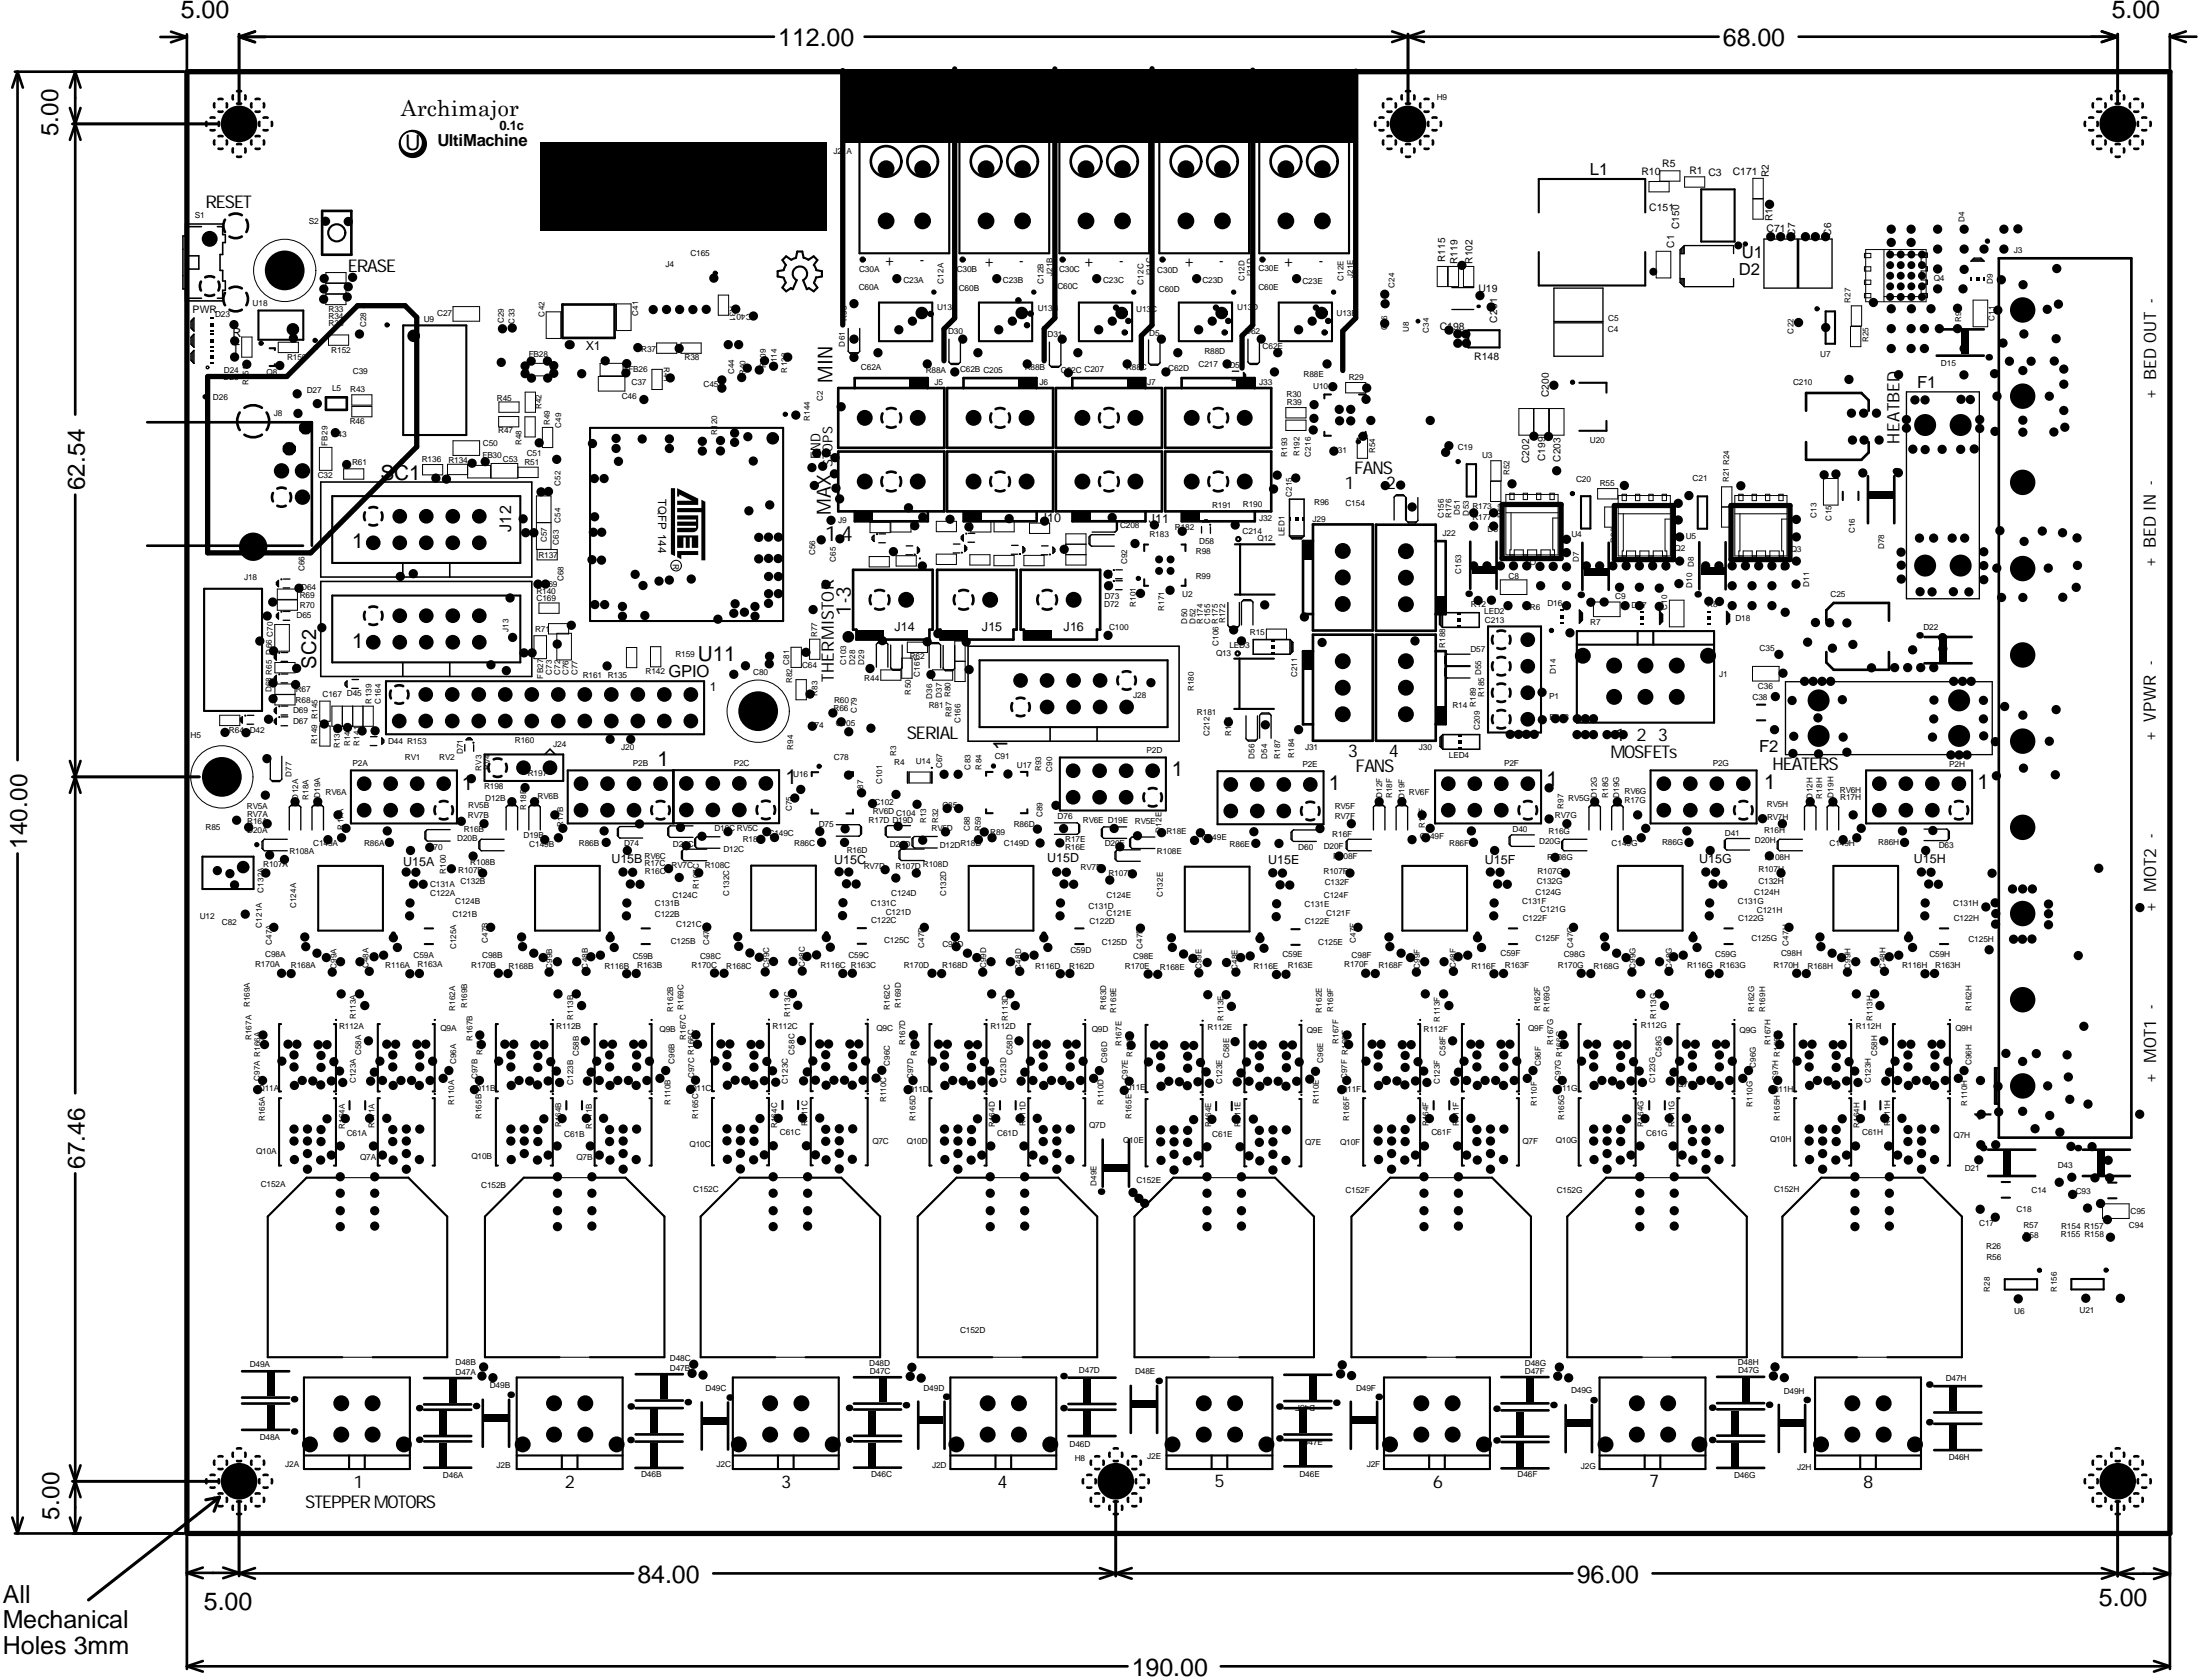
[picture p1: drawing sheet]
<svg xmlns="http://www.w3.org/2000/svg" width="702mm" height="536mm" viewBox="0 0 702 536" stroke-linecap="round" stroke-linejoin="round" font-family="sans-serif">
<defs><g id="words">
<g font-size="8">
<text x="57.7" y="5.7">5.00</text>
<text x="673.8" y="5.6">5.00</text>
<text x="248.3" y="14.8">112.00</text>
<text x="549.7" y="14.8">68.00</text>
<text x="203.4" y="504.9">84.00</text>
<text x="503.1" y="504.9">96.00</text>
<text x=".9" y="511.2">All</text>
<text x="65" y="513.5">5.00</text>
<text x="669.7" y="512.2">5.00</text>
<text x=".9" y="519.3">Mechanical</text>
<text x=".9" y="527.5">Holes 3mm</text>
<text x="361.1" y="534.5">190.00</text>
</g>
<g font-size="7.7">
<text x="18.6" y="43.5" transform="rotate(-90 18.6 43.5)">5.00</text>
<text x="27" y="156.4" transform="rotate(-90 27 156.4)">62.54</text>
<text x="8.6" y="270.9" transform="rotate(-90 8.6 270.9)">140.00</text>
<text x="635.4" y="357.9" transform="rotate(-90 635.4 357.9)">1</text>
<text x="27" y="372.9" transform="rotate(-90 27 372.9)">67.46</text>
<text x="18.8" y="484.8" transform="rotate(-90 18.8 484.8)">5.00</text>
</g>
<text font-size="7" x="127.9" y="36.9">Archimajor</text>
<text font-size="6.8" x="129.2" y="47.9">U</text>
<text font-size="6.7" x="263.2" y="172.6">1-4</text>
<g font-size="6.6">
<text x="121.4" y="153">SC1</text>
<text x="112.3" y="174.8">1</text>
<text x="112.3" y="206.5">1</text>
<text x="222.7" y="210.9">U11</text>
<text x="209.8" y="244.4">1</text>
<text x="147.4" y="251.9">1</text>
<text x="250.6" y="249.9">1</text>
<text x="374" y="247.4">1</text>
<text x="424" y="251.9">1</text>
<text x="493.5" y="250.8">1</text>
<text x="562.9" y="251.8">1</text>
<text x="631" y="251.8">1</text>
</g>
<g font-size="6.5">
<text x="265.6" y="122.1" transform="rotate(-90 265.6 122.1)">MIN</text>
<text x="271.5" y="196.3" transform="rotate(-90 271.5 196.3)">1-3</text>
</g>
<g font-size="6.4">
<text x="100.9" y="213.3" transform="rotate(-90 100.9 213.3)">SC2</text>
<text x="321.4" y="239.1" transform="rotate(-90 321.4 239.1)">1</text>
</g>
<text font-size="6.2" x="265.2" y="164.2" transform="rotate(-90 265.2 164.2)">MAX</text>
<g font-size="5.6">
<text x="65.5" y="66.3">RESET</text>
<text x="111" y="86.9">ERASE</text>
<text x="282.3" y="84.7">+</text>
<text x="293.5" y="84.4">-</text>
<text x="314" y="85.3">+</text>
<text x="325.2" y="84.9">-</text>
<text x="345.9" y="85.1">+</text>
<text x="357.1" y="84.7">-</text>
<text x="377.9" y="85.1">+</text>
<text x="389.1" y="84.7">-</text>
<text x="409.6" y="85.1">+</text>
<text x="420.8" y="84.8">-</text>
<text x="429.1" y="155.9">1</text>
<text x="432.1" y="151">FANS</text>
<text x="442.2" y="155.9">2</text>
<text x="289.3" y="235.6">SERIAL</text>
<text x="515.4" y="236.3">1</text>
<text x="522.2" y="236.3">2</text>
<text x="529" y="236.3">3</text>
<text x="430" y="241.5">3</text>
<text x="443.2" y="241.5">4</text>
<text x="513.8" y="241.8">MOSFETs</text>
<text x="565.6" y="245.5">HEATERS</text>
<text x="432.6" y="246.3">FANS</text>
<text x="112.8" y="474.4">1</text>
<text x="180.2" y="474.4">2</text>
<text x="249.2" y="474.4">3</text>
<text x="318.3" y="474.4">4</text>
<text x="387.6" y="474.4">5</text>
<text x="457.2" y="474.4">6</text>
<text x="526.2" y="474.4">7</text>
<text x="594.5" y="474.4">8</text>
<text x="97.4" y="481">STEPPERMOTORS</text>
</g>
<g font-size="5.4">
<text x="688" y="127.4" transform="rotate(-90 688 127.4)">+ BED OUT -</text>
<text x="606.1" y="141.5" transform="rotate(-90 606.1 141.5)">HEATBED</text>
<text x="687.9" y="181" transform="rotate(-90 687.9 181)">+ BED IN -</text>
<text x="266" y="217.5" transform="rotate(-90 266 217.5)">THERMISTOR</text>
<text x="687.9" y="236.4" transform="rotate(-90 687.9 236.4)">+ VPWR -</text>
<text x="688" y="290.8" transform="rotate(-90 688 290.8)">+ MOT2 -</text>
<text x="688" y="345.3" transform="rotate(-90 688 345.3)">+ MOT1 -</text>
</g>
<g font-size="5.3">
<text x="139.6" y="46.7">UltiMachine</text>
<text x="507.3" y="55.7">L1</text>
<text x="555.8" y="82.4">U1</text>
<text x="554.9" y="87.7">D2</text>
<text x="611.7" y="123.7">F1</text>
<text x="213.3" y="215.9">GPIO</text>
<text x="561.3" y="239.9">F2</text>
</g>
<text font-size="5.2" x="163.1" y="169.6" transform="rotate(-90 163.1 169.6)">J12</text>
<g font-size="4.4">
<text x="261.9" y="146.4" transform="rotate(-90 261.9 146.4)">END</text>
<text x="265.6" y="148.9" transform="rotate(-90 265.6 148.9)">STOPS</text>
</g>
<text font-size="4.2" x="159.4" y="41.5">0.1c</text>
<g font-size="4">
<text x="74.2" y="107.4">R</text>
<text x="74.1" y="112.7">T</text>
<text x="186.9" y="111.7">X1</text>
<text x="332.1" y="166.6">J10</text>
<text x="366.5" y="166.8">J11</text>
<text x="285.5" y="201.3">J14</text>
<text x="313.3" y="201.2">J15</text>
<text x="339.4" y="201.2">J16</text>
<text x="226.5" y="220.3">1</text>
<text x="195.1" y="275.2">U15B</text>
<text x="266.2" y="275.4">U15C</text>
<text x="334.2" y="274.8">U15D</text>
<text x="404.7" y="275.5">U15E</text>
<text x="473.8" y="275.5">U15F</text>
<text x="542.2" y="275.4">U15G</text>
<text x="610.7" y="275.4">U15H</text>
<text x="128.7" y="276.3">U15A</text>
</g>
<text font-size="3.7" x="210" y="159" transform="rotate(90 210 159)">TQFP 144</text>
<g font-size="3.3">
<text x="530.4" y="53.4">R5</text>
<text x="523.7" y="55.9">R10</text>
<text x="539.1" y="55.4">R1 C3</text>
<text x="552.9" y="55.7">C171</text>
<text x="526.2" y="67.2">C151</text>
<text x="563.7" y="74.1">C71</text>
<text x="471.7" y="93.1">U19</text>
<text x="61.5" y="99.8">PWR</text>
<text x="459.4" y="105.1">C198</text>
<text x="470.4" y="114.9">R148</text>
</g>
<g font-size="3.2">
<text x="564.4" y="56.5" transform="rotate(-90 564.4 56.5)">R2</text>
<text x="565.6" y="70.6" transform="rotate(-90 565.6 70.6)">R11</text>
<text x="535.8" y="73.1" transform="rotate(-90 535.8 73.1)">C150</text>
<text x="572.8" y="75.2" transform="rotate(-90 572.8 75.2)">C7</text>
<text x="584.3" y="75.2" transform="rotate(-90 584.3 75.2)">C6</text>
<text x="461.2" y="83.7" transform="rotate(-90 461.2 83.7)">R115</text>
<text x="534.2" y="79.1" transform="rotate(-90 534.2 79.1)">C1</text>
<text x="465.1" y="84.2" transform="rotate(-90 465.1 84.2)">R119</text>
<text x="469.8" y="84.1" transform="rotate(-90 469.8 84.1)">R102</text>
<text x="477.7" y="102.9" transform="rotate(-90 477.7 102.9)">C201</text>
<text x="494.2" y="126.7" transform="rotate(-90 494.2 126.7)">C200</text>
<text x="487.9" y="147.7" transform="rotate(-90 487.9 147.7)">C202</text>
<text x="493.1" y="147" transform="rotate(-90 493.1 147)">C199</text>
<text x="497.9" y="147.3" transform="rotate(-90 497.9 147.3)">C203</text>
</g>
<g font-size="2.7">
<text x="458.4" y="32">H9</text>
<text x="266" y="49">J21A</text>
<text x="62.2" y="69.5">S1</text>
<text x="98.5" y="71.5">S2</text>
<text x="220.3" y="81.5">C165</text>
<text x="642.6" y="80.8">J3</text>
<text x="212.4" y="85.1">J4</text>
<text x="274.1" y="86.7">C30A</text>
<text x="305.3" y="86.7">C30B</text>
<text x="337.9" y="86.8">C30C</text>
<text x="369.3" y="86.9">C30D</text>
<text x="401.6" y="86.6">C30E</text>
<text x="617" y="89.6">Q4</text>
<text x="274" y="92.5">C60A</text>
<text x="288.3" y="90.2">C23A</text>
<text x="305.9" y="92.8">C60B</text>
<text x="320" y="90.3">C23B</text>
<text x="337.4" y="92.2">C60C</text>
<text x="352" y="90.3">C23C</text>
<text x="369.8" y="93">C60D</text>
<text x="383.7" y="90.3">C23D</text>
<text x="401.5" y="92.4">C60E</text>
<text x="415.6" y="90.5">C23E</text>
<text x="68.6" y="101.1">D23</text>
<text x="80.6" y="97.7">U18</text>
<text x="104.8" y="99.4">R33</text>
<text x="104.8" y="101.7">R34</text>
<text x="139.5" y="100.8">C27</text>
<text x="239.9" y="100" transform="rotate(-180 239.9 100)">C40</text>
<text x="299" y="99">U13A</text>
<text x="331.1" y="99.3">U13B</text>
<text x="362.5" y="99.5">U13C</text>
<text x="394.8" y="98.9">U13D</text>
<text x="426.5" y="100.7">U13E</text>
<text x="104.9" y="104">R36</text>
<text x="135.2" y="102.6">U9</text>
<text x="302.5" y="106.6">D30</text>
<text x="334.2" y="107.5">D31</text>
<text x="366.7" y="107.1">D5</text>
<text x="397.3" y="106.6">D62</text>
<text x="513.1" y="105.8">C4</text>
<text x="513.2" y="102.4">C5</text>
<text x="105.7" y="112.5">R152</text>
<text x="168.8" y="113.7">FB28</text>
<text x="204.6" y="112.1">R37</text>
<text x="384.3" y="112.8">R88D</text>
<text x="402.9" y="111.3">C62E</text>
<text x="580.8" y="113.8">U7</text>
<text x="71.5" y="118.9">D24</text>
<text x="85.1" y="119.7">Q8</text>
<text x="91.6" y="114.8">R150</text>
<text x="112.6" y="119.4">C39</text>
<text x="200.5" y="118.5">FB26</text>
<text x="218.4" y="114.9">R38</text>
<text x="274.7" y="118.1">C62A</text>
<text x="295.4" y="118.9">R88A</text>
<text x="306.3" y="118.5">C62B C205</text>
<text x="327" y="118.1">R88B</text>
<text x="338.5" y="118.9">C62C C207</text>
<text x="359.3" y="118.1">R88C</text>
<text x="372.8" y="118.2">C62D</text>
<text x="382.4" y="117">C217</text>
<text x="392.3" y="117.3">D59</text>
<text x="619.3" y="116.6">D15</text>
<text x="71.4" y="121.4">D25</text>
<text x="97.9" y="125.3">D27</text>
<text x="106" y="124.8">L5</text>
<text x="111.7" y="125">R43</text>
<text x="201.5" y="122.9">C37</text>
<text x="224.5" y="123.6">C45</text>
<text x="298.2" y="122.9">J5</text>
<text x="331.7" y="122.9">J6</text>
<text x="366.1" y="122.8">J7</text>
<text x="401.8" y="122.7">J33</text>
<text x="415.9" y="120.1">R88E</text>
<text x="419" y="123.9">U10</text>
<text x="430.4" y="121.3">R29</text>
<text x="572.1" y="122.9">C210</text>
<text x="68" y="127.6">D26</text>
<text x="158.5" y="128">R45</text>
<text x="198.4" y="127.4">C46</text>
<text x="410.5" y="126.6">R30</text>
<text x="410.6" y="129.3">R39</text>
<text x="87.4" y="132.8">J8</text>
<text x="111.6" y="135.4">R46</text>
<text x="105.8" y="139.4">C43</text>
<text x="154.1" y="142.4">C50</text>
<text x="159" y="138">R47</text>
<text x="465.1" y="143.5">C19</text>
<text x="507.3" y="141.3">U20</text>
<text x="112.4" y="148.4">R61</text>
<text x="134.6" y="147.5">R136</text>
<text x="143.1" y="147.6">R134</text>
<text x="154" y="146.1">FB30</text>
<text x="160.5" y="147.4">C53</text>
<text x="167.3" y="148.4">R51</text>
<text x="168.1" y="145.5">C51</text>
<text x="425" y="144.4">C31</text>
<text x="472.9" y="146.1">U3</text>
<text x="101.4" y="152.6">C32</text>
<text x="502.9" y="153.9">C20</text>
<text x="510.5" y="155.1">R55</text>
<text x="540.1" y="153.4">C21</text>
<text x="171.4" y="157.7">C55</text>
<text x="386.8" y="161.9">R191</text>
<text x="396.6" y="161.7">R190</text>
<text x="419.4" y="161.2">R96</text>
<text x="429.3" y="161.3">C154</text>
<text x="267.5" y="166.7">J9</text>
<text x="401.7" y="166.3">J32</text>
<text x="418.8" y="166.5">J29</text>
<text x="469.8" y="165.8">R177</text>
<text x="469.8" y="162.3">R173</text>
<text x="357.4" y="168.4">C208</text>
<text x="366.8" y="171.4">R183</text>
<text x="374.9" y="169">R182</text>
<text x="382.7" y="173.4">D58</text>
<text x="396.5" y="170.2">C214</text>
<text x="401.3" y="172.5">Q12</text>
<text x="460.3" y="170.8">J22</text>
<text x="474.6" y="169.7">D6</text>
<text x="501.4" y="171.4">U4</text>
<text x="537.9" y="171.8">U5</text>
<text x="171.8" y="177.9">R137</text>
<text x="214.7" y="179.7" transform="rotate(90 214.7 179.7)">R</text>
<text x="381.6" y="176.6">R98</text>
<text x="490.1" y="178.4" transform="rotate(-180 490.1 178.4)">Q1</text>
<text x="534.4" y="175.7">Q2</text>
<text x="571.4" y="176">Q3</text>
<text x="77.9" y="184.9">J18</text>
<text x="381.6" y="184.7">R99</text>
<text x="481.4" y="184.6">C8</text>
<text x="95.6" y="190.8">R69</text>
<text x="96.1" y="188.1">D64</text>
<text x="171.1" y="189.5">R140</text>
<text x="171.2" y="191.8">C169</text>
<text x="173.1" y="187.1">C69</text>
<text x="352.4" y="191">D73</text>
<text x="377.3" y="190.4">U2</text>
<text x="515.4" y="191.2">C9</text>
<text x="584.1" y="190.4">C25</text>
<text x="94.6" y="197">D65</text>
<text x="95.7" y="193.9">R70</text>
<text x="352.3" y="193.5">D72</text>
<text x="469.4" y="193.6">R12</text>
<text x="473.6" y="195.9">LED2</text>
<text x="488.2" y="194.5">R6</text>
<text x="493.8" y="193.1">D16</text>
<text x="520.6" y="194">D17</text>
<text x="544.8" y="193.5">R8</text>
<text x="170.7" y="201.6">R71</text>
<text x="353.9" y="200.8">C100</text>
<text x="398.8" y="202.6">R15</text>
<text x="473.8" y="198.7">C213</text>
<text x="507.4" y="199.4">R7</text>
<text x="553.8" y="198.1">D18</text>
<text x="613.7" y="200.8">D22</text>
<text x="215.5" y="209.7">R159</text>
<text x="388" y="209.2">Q13</text>
<text x="392.3" y="206.6">LED3</text>
<text x="469.2" y="208.1">D57</text>
<text x="561.5" y="207.7">C35</text>
<text x="206" y="214.9">R142</text>
<text x="240.3" y="215.3">C80</text>
<text x="255.9" y="212.9">C64</text>
<text x="290.3" y="210.2">R62</text>
<text x="548.5" y="216">J1</text>
<text x="94.3" y="220.6">R67</text>
<text x="185.9" y="216.3">R161 R135</text>
<text x="275.8" y="217.2">R44</text>
<text x="560.9" y="219.6">C36</text>
<text x="93.5" y="227.4">D69</text>
<text x="94.3" y="224.2">R68</text>
<text x="102.9" y="222.2">C167 D45</text>
<text x="266" y="226.9">R66</text>
<text x="266.2" y="224.3">R60</text>
<text x="296.4" y="225.7">R81</text>
<text x="361.6" y="222.7">J28</text>
<text x="463.4" y="225.7">R14</text>
<text x="494.3" y="222.9">P1</text>
<text x="559.2" y="223.2">C38</text>
<text x="73.1" y="233.9">R64 D42</text>
<text x="93.5" y="231">D67</text>
<text x="258.1" y="232.3">C74</text>
<text x="266.7" y="231.7">C105</text>
<text x="381.9" y="228">R181</text>
<text x="494.4" y="229.7">R103</text>
<text x="60.8" y="235.5">H5</text>
<text x="123.8" y="237.3">D44 R153</text>
<text x="164.3" y="236.9">R160</text>
<text x="176.6" y="238.4">J24</text>
<text x="198.3" y="239.2">J20</text>
<text x="416.5" y="239.3">J31</text>
<text x="452.7" y="239.2">J30</text>
<text x="112.5" y="244.3">P2A</text>
<text x="129.2" y="242.4">RV1</text>
<text x="140.1" y="242.4">RV2</text>
<text x="202" y="244.3">P2B</text>
<text x="234.2" y="244.3">P2C</text>
<text x="266.1" y="242.3">C78</text>
<text x="285.4" y="244.1">R4</text>
<text x="292.2" y="243.5">U14</text>
<text x="317.4" y="242.2">C91</text>
<text x="324.5" y="244.9">U17</text>
<text x="365.8" y="240.3">P2D</text>
<text x="415.6" y="244.5">P2E</text>
<text x="462.3" y="241.8">LED4</text>
<text x="479.9" y="244.4">P2F</text>
<text x="546.5" y="244.3">P2G</text>
<text x="622" y="244.7">P2H</text>
<text x="154.4" y="251.7">R198</text>
<text x="168.4" y="247.5">R197</text>
<text x="253.1" y="247.8">U16</text>
<text x="78.8" y="258">RV5A</text>
<text x="103.9" y="253.6">RV6A</text>
<text x="149.4" y="257.7">RV5B</text>
<text x="154.8" y="255.5">D12B</text>
<text x="171.5" y="254.8">RV6B</text>
<text x="279" y="256.9">C102</text>
<text x="300.7" y="257.7">C85</text>
<text x="425.9" y="257.9">RV5F</text>
<text x="449.6" y="253.5">RV6F</text>
<text x="500.4" y="255.6">RV5G</text>
<text x="518.4" y="253.2">RV6G</text>
<text x="518.4" y="256.1">R17G</text>
<text x="563.8" y="257.3">RV5H</text>
<text x="587.1" y="252.9">RV6H</text>
<text x="587.2" y="255.3">R17H</text>
<text x="78.8" y="260.5">RV7A</text>
<text x="78.9" y="262.9">R16A</text>
<text x="149.3" y="260.8">RV7B</text>
<text x="261.3" y="263.7">D75</text>
<text x="277.2" y="262.4">R17D D19D</text>
<text x="278.5" y="259.8">RV6D C104</text>
<text x="323.5" y="263.9">R86D</text>
<text x="337.5" y="261.3">D76</text>
<text x="345.5" y="262.6">RV6E D19E</text>
<text x="362.1" y="262.9">RV5E</text>
<text x="425.9" y="261.2">RV7F</text>
<text x="496.2" y="260.9">RV7G</text>
<text x="563.9" y="261.6">RV7H</text>
<text x="65.6" y="264.6">R85</text>
<text x="78.9" y="265.7">D20A</text>
<text x="99.9" y="269.8">C149A</text>
<text x="116.2" y="269.9">R86A</text>
<text x="145.9" y="268.3">D20B</text>
<text x="148" y="265.3">R16B</text>
<text x="167.1" y="267.3">D19B</text>
<text x="184.7" y="269.7">R86B</text>
<text x="199.1" y="269.9">D74</text>
<text x="227.9" y="265.1">D19C RV5C</text>
<text x="237" y="268.6">R18C</text>
<text x="245.2" y="266.6">C149C</text>
<text x="253.4" y="269.8">R86C</text>
<text x="297.2" y="265.1">RV5D</text>
<text x="306.5" y="269.7">R18D</text>
<text x="316" y="266.2">R89</text>
<text x="320.3" y="269.8">C149D</text>
<text x="339.9" y="268.6">R17E</text>
<text x="352.5" y="269.9">D20E</text>
<text x="372.2" y="266.1">R18E</text>
<text x="383.5" y="267.8">C149E</text>
<text x="425.1" y="266.8">R16F</text>
<text x="453" y="267.5">C149F</text>
<text x="462.4" y="269.7">R86F</text>
<text x="482.6" y="265.4">D40</text>
<text x="491.1" y="269.1">D20G</text>
<text x="494.1" y="266.1">R16G</text>
<text x="514.3" y="269.8">C149G</text>
<text x="530.3" y="269.6">R86G</text>
<text x="550.4" y="266.6">D41</text>
<text x="560" y="268.9">D20H</text>
<text x="562.9" y="265.8">R16H</text>
<text x="583.8" y="269.9">C149H</text>
<text x="599.3" y="269.5">R86H</text>
<text x="92.3" y="272.3">R108A</text>
<text x="136.5" y="271.1">D70</text>
<text x="168.9" y="270">C149B</text>
<text x="205.6" y="273.9">RV6C</text>
<text x="214.7" y="270.2">D20C</text>
<text x="230.8" y="271.9">D12C</text>
<text x="270.2" y="272.1">R16D</text>
<text x="283.9" y="270.1">D20D</text>
<text x="299.9" y="270.6">D12D</text>
<text x="339.9" y="271.1">R16E</text>
<text x="369.2" y="272.5">R108E</text>
<text x="392.4" y="270">R86E</text>
<text x="414.3" y="271.3">D60</text>
<text x="422.4" y="270.7">D20F</text>
<text x="425.4" y="274.1">R108F</text>
<text x="493.6" y="274.2">R108G</text>
<text x="563.1" y="274.3">R108H</text>
<text x="618.6" y="270.5">D63</text>
<text x="84" y="276.5">R107A</text>
<text x="146.2" y="278.5">R107B</text>
<text x="150.1" y="276">R108B</text>
<text x="205.6" y="276.3">R17C</text>
<text x="205.8" y="278.8">R16C</text>
<text x="214.3" y="277">RV7C</text>
<text x="224.9" y="276.8">R108C</text>
<text x="275.6" y="277.3">RV7D</text>
<text x="285.8" y="277.2">R107D</text>
<text x="294.5" y="276.5">R108D</text>
<text x="344.8" y="277.5">RV7E</text>
<text x="353.7" y="279.3">R107E</text>
<text x="422.3" y="278.9">R107F</text>
<text x="490.5" y="278.8">R107G</text>
<text x="561.1" y="278.3">R107H</text>
<text x="137.2" y="282.8">C131A</text>
<text x="137.3" y="285.7">C122A</text>
<text x="146.9" y="282">C132B</text>
<text x="214.6" y="286.5">C124C</text>
<text x="284.4" y="285.7">C124D</text>
<text x="353" y="286.3">C124E</text>
<text x="422.5" y="286.3">C124F</text>
<text x="422.7" y="282.3">C132F</text>
<text x="490" y="285.4">C124G</text>
<text x="490.4" y="282.1">C132G</text>
<text x="559.8" y="285.5">C124H</text>
<text x="561.1" y="282">C132H</text>
<text x="63.7" y="293">U12</text>
<text x="144.4" y="292.4">C121B</text>
<text x="145.3" y="288.3">C124B</text>
<text x="209" y="289">C131B</text>
<text x="209" y="292.6">C122B</text>
<text x="277.9" y="289">C131C</text>
<text x="282.6" y="291.7">C121D</text>
<text x="347.3" y="289.9">C131D</text>
<text x="353.1" y="292.2">C121E</text>
<text x="416.3" y="289.3">C131E</text>
<text x="423.1" y="292">C121F</text>
<text x="485.7" y="288.2">C131F</text>
<text x="485.9" y="293.9">C122F</text>
<text x="491.4" y="290.9">C121G</text>
<text x="554.5" y="288.5">C131G</text>
<text x="554.6" y="293.9">C122G</text>
<text x="560.6" y="291.3">C121H</text>
<text x="623.2" y="289">C131H</text>
<text x="623.4" y="293.9">C122H</text>
<text x="70.8" y="295.1">C82</text>
<text x="215.8" y="295.7">C121C</text>
<text x="278" y="294.4">C122C</text>
<text x="347.6" y="294.7">C122D</text>
<text x="416.3" y="294.7">C122E</text>
<text x="84.6" y="305.2">C98A</text>
<text x="131.9" y="305.5">C59A</text>
<text x="153.9" y="305.5">C98B</text>
<text x="201.9" y="305.8">C59B</text>
<text x="214" y="301.1">C125B</text>
<text x="223.4" y="306">C98C</text>
<text x="270.7" y="305.4">C59C</text>
<text x="282.1" y="300.9">C125C</text>
<text x="300.7" y="302">C98D</text>
<text x="341.6" y="304.1">C59D</text>
<text x="351.5" y="301.5">C125D</text>
<text x="361.6" y="305.8">C98E</text>
<text x="409.2" y="305.4">C59E</text>
<text x="420.6" y="301.3">C125E</text>
<text x="431.3" y="305.5">C98F</text>
<text x="478.8" y="304.8">C59F</text>
<text x="490" y="300.1">C125F</text>
<text x="499" y="305.4">C98G</text>
<text x="547.3" y="305.2">C59G</text>
<text x="558.8" y="300.1">C125G</text>
<text x="568.3" y="305">C98H</text>
<text x="615.6" y="305.2">C59H</text>
<text x="628.1" y="300.4">C125H</text>
<text x="81.4" y="308.3">R170A</text>
<text x="92.8" y="308.9">R168A</text>
<text x="122.9" y="308.9">R116A</text>
<text x="133.3" y="308.5">R163A</text>
<text x="150.4" y="308.7">R170B</text>
<text x="162.3" y="308.9">R168B</text>
<text x="192.8" y="308.9">R116B</text>
<text x="203.3" y="308.8">R163B</text>
<text x="220.7" y="308.8">R170C</text>
<text x="231.7" y="308.9">R168C</text>
<text x="261.8" y="308.9">R116C R163C</text>
<text x="288.4" y="308.6">R170D</text>
<text x="300.7" y="308.8">R168D</text>
<text x="330.3" y="309">R116D</text>
<text x="341.2" y="309.1">R162D</text>
<text x="358.9" y="309.1">R170E</text>
<text x="370.1" y="309.3">R168E</text>
<text x="400" y="309.1">R116E</text>
<text x="411" y="308.9">R163E</text>
<text x="428.9" y="308.5">R170F</text>
<text x="439.8" y="308.9">R168F</text>
<text x="469.5" y="308.9">R116F</text>
<text x="480.2" y="308.7">R163F</text>
<text x="497.1" y="308.7">R170G</text>
<text x="508.4" y="309">R168G</text>
<text x="538.3" y="308.7">R116G</text>
<text x="548.8" y="308.7">R163G</text>
<text x="565.9" y="308.7">R170H</text>
<text x="576.8" y="308.9">R168H</text>
<text x="606.9" y="308.6">R116H</text>
<text x="617.5" y="308.9">R163H</text>
<text x="108.2" y="328.1">R112A</text>
<text x="140.5" y="328.9">Q9A</text>
<text x="177.5" y="328.3">R112B</text>
<text x="210.5" y="329.2">Q9B</text>
<text x="246.5" y="328.3">R112C</text>
<text x="279.7" y="328.8">Q9C</text>
<text x="316" y="328.3">R112D</text>
<text x="348.4" y="329.2">Q9D</text>
<text x="385.3" y="328.5">R112E</text>
<text x="417" y="329.4">Q9E</text>
<text x="454.3" y="329.2">R112F</text>
<text x="487.6" y="328.7">Q9F</text>
<text x="523.6" y="328">R112G</text>
<text x="555.1" y="329.3">Q9G</text>
<text x="592.2" y="328.2">R112H</text>
<text x="624" y="329">Q9H</text>
<text x="82.5" y="348">Q11A</text>
<text x="151.5" y="348">Q11B</text>
<text x="220.3" y="348">Q11C</text>
<text x="359" y="347.7">Q11E</text>
<text x="496.5" y="348">Q11G</text>
<text x="535.2" y="346.6">Q7G</text>
<text x="289.6" y="348.4">Q11D</text>
<text x="427.9" y="348.4">Q11F</text>
<text x="565.6" y="348.2">Q11H</text>
<text x="347.5" y="359.7">Q7D</text>
<text x="110.6" y="362.2">C61A</text>
<text x="180" y="362.5">C61B</text>
<text x="220" y="365.7">Q10C</text>
<text x="248.9" y="362">C61C</text>
<text x="278.4" y="364.8">Q7C</text>
<text x="289.3" y="364.9">Q10D</text>
<text x="318.2" y="362.2">C61D</text>
<text x="358.4" y="364.6">Q</text>
<text x="360.3" y="364.6">10E</text>
<text x="386.8" y="362.6">C61E</text>
<text x="416.5" y="365.2">Q7E</text>
<text x="427.6" y="365.1">Q10F</text>
<text x="456.8" y="361.9">C61F</text>
<text x="485.8" y="364.8">Q7F</text>
<text x="496.4" y="364.4">Q10G</text>
<text x="525.3" y="362.2">C61G</text>
<text x="564.8" y="364.2">Q10H</text>
<text x="594.2" y="362.1">C61H</text>
<text x="623.4" y="363">Q7H</text>
<text x="81.7" y="368">Q10A</text>
<text x="114.9" y="369.8">Q7A</text>
<text x="150.4" y="369.6">Q10B</text>
<text x="183.9" y="369.9">Q7B</text>
<text x="362.6" y="377.2">C152E</text>
<text x="626.9" y="373.5">D21</text>
<text x="656.6" y="372.7">D43</text>
<text x="83.2" y="378.7">C152A</text>
<text x="153.5" y="379">C152B</text>
<text x="221.2" y="380">C152C</text>
<text x="429.3" y="380.4">C152F</text>
<text x="496.7" y="380.4">C152G</text>
<text x="566.1" y="380.2">C152H</text>
<text x="648.2" y="380.6">C14</text>
<text x="662.3" y="380.7">C93</text>
<text x="643.5" y="386.6">C18</text>
<text x="679.8" y="387.1">C95</text>
<text x="631.5" y="390.9">C17</text>
<text x="645.7" y="391.7">R57</text>
<text x="645.7" y="394.9">R58</text>
<text x="657.6" y="394.6">R155 R158</text>
<text x="657.7" y="391.9">R154 R157</text>
<text x="679.3" y="391.6">C94</text>
<text x="633.8" y="398.4">R26</text>
<text x="633.9" y="401.9">R56</text>
<text x="642.7" y="419">U6</text>
<text x="663.5" y="418.7">U21</text>
<text x="306.3" y="425.3">C152D</text>
<text x="79.7" y="436.1">D49A</text>
<text x="145.4" y="435.3">D48B</text>
<text x="213.7" y="437.1">D47B</text>
<text x="213.7" y="434.1">D48C</text>
<text x="277.3" y="435.8">D48D</text>
<text x="344.3" y="437.9">D47D</text>
<text x="486.6" y="435.7">D48G</text>
<text x="554.5" y="435.4">D48H</text>
<text x="554.6" y="438">D47G</text>
<text x="145.4" y="438.6">D47A</text>
<text x="156.3" y="442.8">D49B</text>
<text x="225.1" y="443.7">D49C</text>
<text x="277.5" y="438.4">D47C</text>
<text x="294.7" y="443.7">D49D</text>
<text x="362.2" y="438.3">D48E</text>
<text x="432.7" y="443.7">D49F</text>
<text x="486.6" y="438.1">D47F</text>
<text x="620.9" y="440.4">D47H</text>
<text x="419.7" y="448.2" transform="rotate(-180 419.7 448.2)">D48F</text>
<text x="501.3" y="444.2">D49G</text>
<text x="569.2" y="444.7">D49H</text>
<text x="82.9" y="459.3">D48A</text>
<text x="341.3" y="461.5">D46D</text>
<text x="415.7" y="461">D</text>
<text x="417.5" y="461">47E</text>
<text x="91" y="467.8">J2A</text>
<text x="343" y="466.1">H8</text>
<text x="366.1" y="465.2">J2E</text>
<text x="436.1" y="467.9">J2F</text>
<text x="621.8" y="465.7">D46H</text>
<text x="141.4" y="471.3">D46A</text>
<text x="158.5" y="468.1">J2B</text>
<text x="204.6" y="471">D46B</text>
<text x="228.6" y="468">J2C</text>
<text x="278" y="471.2">D46C</text>
<text x="297.4" y="468.1">J2D</text>
<text x="414.6" y="470.9">D46E</text>
<text x="484.2" y="471.1">D46F</text>
<text x="504.5" y="468.6">J2G</text>
<text x="553.3" y="471.3">D46G</text>
<text x="573.4" y="468.7">J2H</text>
</g>
<g font-size="2.6">
<text x="626.8" y="70.8" transform="rotate(-90 626.8 70.8)">D4</text>
<text x="335.9" y="88" transform="rotate(-90 335.9 88)">J21B</text>
<text x="367.6" y="88.3" transform="rotate(-90 367.6 88.3)">J21C</text>
<text x="397.1" y="89.7" transform="rotate(-90 397.1 89.7)">C12D</text>
<text x="399.8" y="88.6" transform="rotate(-90 399.8 88.6)">J21D</text>
<text x="428.7" y="89.6" transform="rotate(-90 428.7 89.6)">C12E</text>
<text x="431.8" y="88.7" transform="rotate(-90 431.8 88.7)">J21E</text>
<text x="301.1" y="90.5" transform="rotate(-90 301.1 90.5)">C12A</text>
<text x="333" y="90.6" transform="rotate(-90 333 90.6)">C12B</text>
<text x="364.9" y="90.8" transform="rotate(-90 364.9 90.8)">C12C</text>
<text x="444.9" y="91.7" transform="rotate(-90 444.9 91.7)">C24</text>
<text x="635.9" y="90.6" transform="rotate(-90 635.9 90.6)">D9</text>
<text x="173.8" y="101" transform="rotate(-90 173.8 101)">C42</text>
<text x="203.6" y="100.7" transform="rotate(-90 203.6 100.7)">C41</text>
<text x="232.8" y="97.6" transform="rotate(90 232.8 97.6)">R31</text>
<text x="590.4" y="96.5" transform="rotate(-90 590.4 96.5)">R27</text>
<text x="116.8" y="104.4" transform="rotate(-90 116.8 104.4)">C28</text>
<text x="160.7" y="103.1" transform="rotate(-90 160.7 103.1)">C29</text>
<text x="164.2" y="103.2" transform="rotate(-90 164.2 103.2)">C33</text>
<text x="270.2" y="102.3" transform="rotate(-90 270.2 102.3)">R95</text>
<text x="442.6" y="105.3" transform="rotate(-90 442.6 105.3)">C26</text>
<text x="449.6" y="105.8" transform="rotate(-90 449.6 105.8)">U8</text>
<text x="455.9" y="106.2" transform="rotate(-90 455.9 106.2)">C34</text>
<text x="572.2" y="106.4" transform="rotate(-90 572.2 106.4)">C22</text>
<text x="625.8" y="102.6" transform="rotate(-90 625.8 102.6)">R9</text>
<text x="636.4" y="102.3" transform="rotate(-90 636.4 102.3)">C11</text>
<text x="269.6" y="110.5" transform="rotate(-90 269.6 110.5)">D61</text>
<text x="596.2" y="109.2" transform="rotate(-90 596.2 109.2)">R25</text>
<text x="211.8" y="117.1" transform="rotate(90 211.8 117.1)">R41</text>
<text x="234.2" y="119.3" transform="rotate(-90 234.2 119.3)">C44</text>
<text x="237.8" y="119.8" transform="rotate(-90 237.8 119.8)">R40</text>
<text x="244.4" y="117.5" transform="rotate(-90 244.4 117.5)">R109</text>
<text x="247.9" y="117.5" transform="rotate(-90 247.9 117.5)">R114</text>
<text x="251.2" y="118.8" transform="rotate(-90 251.2 118.8)">R133</text>
<text x="79.3" y="122.9" transform="rotate(-90 79.3 122.9)">R151</text>
<text x="172.8" y="130.6" transform="rotate(-90 172.8 130.6)">R42</text>
<text x="262.5" y="127.8" transform="rotate(-90 262.5 127.8)">C2</text>
<text x="175.5" y="135.7" transform="rotate(-90 175.5 135.7)">R49</text>
<text x="179" y="136.4" transform="rotate(-90 179 136.4)">C49</text>
<text x="258.4" y="134.3" transform="rotate(-90 258.4 134.3)">R144</text>
<text x="104.5" y="142.1" transform="rotate(-90 104.5 142.1)">FB29</text>
<text x="166.4" y="142" transform="rotate(-90 166.4 142)">R48</text>
<text x="228.8" y="138.7" transform="rotate(-90 228.8 138.7)">R120</text>
<text x="410.7" y="145.7" transform="rotate(-90 410.7 145.7)">R193</text>
<text x="414.6" y="145.6" transform="rotate(-90 414.6 145.6)">R192</text>
<text x="418.3" y="145.6" transform="rotate(-90 418.3 145.6)">C216</text>
<text x="438.8" y="144.6" transform="rotate(-90 438.8 144.6)">R54</text>
<text x="178.8" y="155" transform="rotate(-90 178.8 155)">C52</text>
<text x="481.6" y="151.6" transform="rotate(-90 481.6 151.6)">R52</text>
<text x="551.6" y="153.9" transform="rotate(-90 551.6 153.9)">R21 R24</text>
<text x="412.2" y="158.4" transform="rotate(-90 412.2 158.4)">C215</text>
<text x="178.9" y="166.8" transform="rotate(-90 178.9 166.8)">C54</text>
<text x="460.7" y="165.4" transform="rotate(-90 460.7 165.4)">C156</text>
<text x="463.2" y="165.4" transform="rotate(-90 463.2 165.4)">R176</text>
<text x="465.8" y="164.2" transform="rotate(-90 465.8 164.2)">D51</text>
<text x="468.6" y="164.4" transform="rotate(-90 468.6 164.4)">D53</text>
<text x="479.7" y="165.3" transform="rotate(-90 479.7 165.3)">R53</text>
<text x="579.6" y="165.2" transform="rotate(-90 579.6 165.2)">C13</text>
<text x="584.4" y="166" transform="rotate(-90 584.4 166)">C15</text>
<text x="174.5" y="173" transform="rotate(-90 174.5 173)">C57</text>
<text x="178.3" y="173.8" transform="rotate(-90 178.3 173.8)">C63</text>
<text x="409.9" y="171" transform="rotate(-90 409.9 171)">LED1</text>
<text x="515.8" y="173.1" transform="rotate(-90 515.8 173.1)">R20</text>
<text x="591.8" y="170" transform="rotate(-90 591.8 170)">C16</text>
<text x="260.1" y="177.1" transform="rotate(-90 260.1 177.1)">C56</text>
<text x="266.7" y="179.2" transform="rotate(-90 266.7 179.2)">C65</text>
<text x="503.8" y="179.4" transform="rotate(-90 503.8 179.4)">D7</text>
<text x="601.3" y="175.2" transform="rotate(-90 601.3 175.2)">D78</text>
<text x="97.1" y="182.2" transform="rotate(-90 97.1 182.2)">C66</text>
<text x="179.8" y="185.4" transform="rotate(-90 179.8 185.4)">C68</text>
<text x="359.7" y="180" transform="rotate(-90 359.7 180)">C92</text>
<text x="466.2" y="183" transform="rotate(-90 466.2 183)">C153</text>
<text x="539.9" y="187.5" transform="rotate(-90 539.9 187.5)">D10 D8</text>
<text x="577.2" y="187.1" transform="rotate(-90 577.2 187.1)">D11</text>
<text x="362.5" y="193.5" transform="rotate(-90 362.5 193.5)">R101</text>
<text x="371.5" y="194.9" transform="rotate(-90 371.5 194.9)">R171</text>
<text x="532" y="194.6" transform="rotate(-90 532 194.6)">C10</text>
<text x="162.2" y="201.6" transform="rotate(-90 162.2 201.6)">J13</text>
<text x="260.7" y="203.3" transform="rotate(-90 260.7 203.3)">R77</text>
<text x="378.8" y="198.9" transform="rotate(-90 378.8 198.9)">D50</text>
<text x="381.4" y="198.9" transform="rotate(-90 381.4 198.9)">D52</text>
<text x="383.8" y="198.9" transform="rotate(-90 383.8 198.9)">R174</text>
<text x="386.1" y="198.9" transform="rotate(-90 386.1 198.9)">C155</text>
<text x="390.9" y="198.8" transform="rotate(-90 390.9 198.8)">R172</text>
<text x="388.8" y="206.1" transform="rotate(-90 388.8 206.1)">C106 R175</text>
<text x="461.1" y="206.7" transform="rotate(-90 461.1 206.7)">R188</text>
<text x="176.1" y="215.3" transform="rotate(-90 176.1 215.3)">C73</text>
<text x="178.7" y="215.3" transform="rotate(-90 178.7 215.3)">C72</text>
<text x="181.4" y="215.4" transform="rotate(-90 181.4 215.4)">C76</text>
<text x="184.3" y="215.4" transform="rotate(-90 184.3 215.4)">C77</text>
<text x="251.8" y="212.1" transform="rotate(-90 251.8 212.1)">C81</text>
<text x="270" y="212.1" transform="rotate(-90 270 212.1)">C103</text>
<text x="272.9" y="212.1" transform="rotate(-90 272.9 212.1)">D28</text>
<text x="275.7" y="212.1" transform="rotate(-90 275.7 212.1)">D29</text>
<text x="293.5" y="215.9" transform="rotate(-90 293.5 215.9)">C161</text>
<text x="413.9" y="216" transform="rotate(-90 413.9 216)">C211</text>
<text x="472.7" y="215.4" transform="rotate(-90 472.7 215.4)">D55</text>
<text x="496.4" y="215" transform="rotate(-90 496.4 215)">D14</text>
<text x="86.6" y="220.8" transform="rotate(-90 86.6 220.8)">D68 R65 D66 C70</text>
<text x="173.3" y="216.4" transform="rotate(-90 173.3 216.4)">FB27</text>
<text x="252.8" y="217.9" transform="rotate(-90 252.8 217.9)">R82</text>
<text x="260.8" y="222" transform="rotate(-90 260.8 222)">R83</text>
<text x="290.6" y="221.5" transform="rotate(-90 290.6 221.5)">R50</text>
<text x="381" y="220.5" transform="rotate(-90 381 220.5)">R180</text>
<text x="118.5" y="224.4" transform="rotate(-90 118.5 224.4)">R139</text>
<text x="121.5" y="224.4" transform="rotate(-90 121.5 224.4)">C164</text>
<text x="273.4" y="227.3" transform="rotate(-90 273.4 227.3)">C79</text>
<text x="297.4" y="223" transform="rotate(-90 297.4 223)">D36</text>
<text x="300.5" y="222.5" transform="rotate(-90 300.5 222.5)">D37</text>
<text x="470.9" y="225.4" transform="rotate(-90 470.9 225.4)">R189</text>
<text x="473.6" y="222.2" transform="rotate(-90 473.6 222.2)">R185</text>
<text x="303.6" y="228.6" transform="rotate(-90 303.6 228.6)">R87 R80</text>
<text x="306.5" y="230.7" transform="rotate(-90 306.5 230.7)">C166</text>
<text x="472.2" y="233" transform="rotate(-90 472.2 233)">C209</text>
<text x="101.2" y="237.2" transform="rotate(-90 101.2 237.2)">R149 R145</text>
<text x="108.4" y="238.7" transform="rotate(-90 108.4 238.7)">R138</text>
<text x="111.8" y="238.1" transform="rotate(-90 111.8 238.1)">R143</text>
<text x="114.7" y="237.8" transform="rotate(-90 114.7 237.8)">R141</text>
<text x="253.1" y="239.1" transform="rotate(-90 253.1 239.1)">R94</text>
<text x="385.9" y="234.8" transform="rotate(-90 385.9 234.8)">C212</text>
<text x="392.8" y="234.7" transform="rotate(-90 392.8 234.7)">R186</text>
<text x="147.6" y="240.6" transform="rotate(-90 147.6 240.6)">D71</text>
<text x="153.6" y="245.8" transform="rotate(-90 153.6 245.8)">RV3</text>
<text x="156.3" y="245.7" transform="rotate(-90 156.3 245.7)">RV4</text>
<text x="285.9" y="241.1" transform="rotate(-90 285.9 241.1)">R3</text>
<text x="300.7" y="245.1" transform="rotate(-90 300.7 245.1)">C67</text>
<text x="309.7" y="245.5" transform="rotate(-90 309.7 245.5)">C83</text>
<text x="313.2" y="245.5" transform="rotate(-90 313.2 245.5)">R84</text>
<text x="332.2" y="246" transform="rotate(-90 332.2 246)">R93</text>
<text x="400.3" y="242.1" transform="rotate(-90 400.3 242.1)">D56</text>
<text x="404.4" y="242" transform="rotate(-90 404.4 242)">D54</text>
<text x="408.5" y="242.1" transform="rotate(-90 408.5 242.1)">R187</text>
<text x="413" y="241.7" transform="rotate(-90 413 241.7)">R184</text>
<text x="93" y="247.8" transform="rotate(-90 93 247.8)">D77</text>
<text x="281.5" y="250.1" transform="rotate(-90 281.5 250.1)">C101</text>
<text x="335.7" y="246.3" transform="rotate(-90 335.7 246.3)">C90</text>
<text x="95.1" y="255" transform="rotate(-90 95.1 255)">D12A</text>
<text x="98.4" y="255.1" transform="rotate(-90 98.4 255.1)">R18A</text>
<text x="102.2" y="254.6" transform="rotate(-90 102.2 254.6)">D19A</text>
<text x="275.5" y="253.6" transform="rotate(-90 275.5 253.6)">C87</text>
<text x="441.1" y="254.4" transform="rotate(-90 441.1 254.4)">D12F</text>
<text x="444.2" y="254.6" transform="rotate(-90 444.2 254.6)">R18F</text>
<text x="448.2" y="254.8" transform="rotate(-90 448.2 254.8)">D19F</text>
<text x="498.9" y="258" transform="rotate(-90 498.9 258)">R97</text>
<text x="509.6" y="254.5" transform="rotate(-90 509.6 254.5)">D12G</text>
<text x="513.2" y="254.4" transform="rotate(-90 513.2 254.4)">R18G</text>
<text x="516.7" y="254.4" transform="rotate(-90 516.7 254.4)">D19G</text>
<text x="578.4" y="254.7" transform="rotate(-90 578.4 254.7)">D12H</text>
<text x="581.5" y="254.8" transform="rotate(-90 581.5 254.8)">R18H</text>
<text x="585.1" y="254.4" transform="rotate(-90 585.1 254.4)">D19H</text>
<text x="167.8" y="258.2" transform="rotate(-90 167.8 258.2)">R18B</text>
<text x="179.7" y="263.8" transform="rotate(-90 179.7 263.8)">R17B</text>
<text x="252.6" y="258.7" transform="rotate(-90 252.6 258.7)">C75</text>
<text x="295.5" y="262.6" transform="rotate(-90 295.5 262.6)">R13</text>
<text x="299.4" y="262.6" transform="rotate(-90 299.4 262.6)">R32</text>
<text x="332.7" y="260.6" transform="rotate(-90 332.7 260.6)">C89</text>
<text x="109.6" y="264.6" transform="rotate(-90 109.6 264.6)">R17A</text>
<text x="309.4" y="265.2" transform="rotate(-90 309.4 265.2)">C88</text>
<text x="312.9" y="265.2" transform="rotate(-90 312.9 265.2)">R59</text>
<text x="370.7" y="265.6" transform="rotate(-90 370.7 265.6)">D12E</text>
<text x="454.7" y="264.1" transform="rotate(-90 454.7 264.1)">R17F</text>
<text x="142.2" y="278.6" transform="rotate(-90 142.2 278.6)">R100</text>
<text x="84" y="284.7" transform="rotate(-90 84 284.7)">C132A</text>
<text x="223" y="283.6" transform="rotate(-90 223 283.6)">R107C</text>
<text x="232.7" y="285.6" transform="rotate(-90 232.7 285.6)">C132C</text>
<text x="301.9" y="285.9" transform="rotate(-90 301.9 285.9)">C132D</text>
<text x="371" y="286.2" transform="rotate(-90 371 286.2)">C132E</text>
<text x="94.5" y="289.7" transform="rotate(-90 94.5 289.7)">C124A</text>
<text x="83.6" y="295.9" transform="rotate(-90 83.6 295.9)">C121A</text>
<text x="86.8" y="301.4" transform="rotate(-90 86.8 301.4)">C47A</text>
<text x="145.5" y="302.8" transform="rotate(-90 145.5 302.8)">C125A</text>
<text x="155.7" y="300.8" transform="rotate(-90 155.7 300.8)">C47B</text>
<text x="226.3" y="301.5" transform="rotate(-90 226.3 301.5)">C47C</text>
<text x="294.9" y="302.4" transform="rotate(-90 294.9 302.4)">C47D</text>
<text x="364.6" y="302.7" transform="rotate(-90 364.6 302.7)">C47E</text>
<text x="432.6" y="300.8" transform="rotate(-90 432.6 300.8)">C47F</text>
<text x="502" y="302.4" transform="rotate(-90 502 302.4)">C47G</text>
<text x="570.6" y="301.6" transform="rotate(-90 570.6 301.6)">C47H</text>
<text x="107.3" y="309.1" transform="rotate(-90 107.3 309.1)">C99A</text>
<text x="117.6" y="308.9" transform="rotate(-90 117.6 308.9)">C48A</text>
<text x="176.2" y="309.1" transform="rotate(-90 176.2 309.1)">C99B</text>
<text x="187.6" y="308.9" transform="rotate(-90 187.6 308.9)">C48B</text>
<text x="245.4" y="308.8" transform="rotate(-90 245.4 308.8)">C99C</text>
<text x="256.8" y="308.5" transform="rotate(-90 256.8 308.5)">C48C</text>
<text x="314.6" y="308.9" transform="rotate(-90 314.6 308.9)">C99D</text>
<text x="325.8" y="309.3" transform="rotate(-90 325.8 309.3)">C48D</text>
<text x="383.4" y="309.2" transform="rotate(-90 383.4 309.2)">C99E</text>
<text x="394.9" y="309.3" transform="rotate(-90 394.9 309.3)">C48E</text>
<text x="453" y="309.1" transform="rotate(-90 453 309.1)">C99F</text>
<text x="464.6" y="308.8" transform="rotate(-90 464.6 308.8)">C48F</text>
<text x="521.8" y="309" transform="rotate(-90 521.8 309)">C99G</text>
<text x="533.5" y="309" transform="rotate(-90 533.5 309)">C48G</text>
<text x="590.4" y="309.1" transform="rotate(-90 590.4 309.1)">C99H</text>
<text x="601.7" y="308.9" transform="rotate(-90 601.7 308.9)">C48H</text>
<text x="79.7" y="321.3" transform="rotate(-90 79.7 321.3)">R169A</text>
<text x="145.2" y="322.4" transform="rotate(-90 145.2 322.4)">R162A</text>
<text x="149" y="321.6" transform="rotate(-90 149 321.6)">R169B</text>
<text x="214.8" y="322.7" transform="rotate(-90 214.8 322.7)">R162B</text>
<text x="218.1" y="322.1" transform="rotate(-90 218.1 322.1)">R169C</text>
<text x="283.9" y="322.1" transform="rotate(-90 283.9 322.1)">R162C</text>
<text x="287.4" y="321.5" transform="rotate(-90 287.4 321.5)">R169D</text>
<text x="353" y="322.3" transform="rotate(-90 353 322.3)">R163D</text>
<text x="356.1" y="323" transform="rotate(-90 356.1 323)">R169E</text>
<text x="421.8" y="323" transform="rotate(-90 421.8 323)">R162E</text>
<text x="425.4" y="322.9" transform="rotate(-90 425.4 322.9)">R169F</text>
<text x="491.4" y="322.5" transform="rotate(-90 491.4 322.5)">R162F</text>
<text x="494.4" y="322.7" transform="rotate(-90 494.4 322.7)">R169G</text>
<text x="559.8" y="322.7" transform="rotate(-90 559.8 322.7)">R162G</text>
<text x="563.2" y="322.9" transform="rotate(-90 563.2 322.9)">R169H</text>
<text x="629" y="322.4" transform="rotate(-90 629 322.4)">R162H</text>
<text x="113.5" y="325.2" transform="rotate(-90 113.5 325.2)">R113A</text>
<text x="182.9" y="325.4" transform="rotate(-90 182.9 325.4)">R113B</text>
<text x="252.1" y="324.4" transform="rotate(-90 252.1 324.4)">R113C</text>
<text x="321.6" y="325.6" transform="rotate(-90 321.6 325.6)">R113D</text>
<text x="390.4" y="325.5" transform="rotate(-90 390.4 325.5)">R113E</text>
<text x="459.5" y="325.8" transform="rotate(-90 459.5 325.8)">R113F</text>
<text x="528.4" y="325" transform="rotate(-90 528.4 325)">R113G</text>
<text x="597.5" y="325.6" transform="rotate(-90 597.5 325.6)">R113H</text>
<text x="80.2" y="331.8" transform="rotate(-90 80.2 331.8)">R167A</text>
<text x="150.8" y="331.9" transform="rotate(-90 150.8 331.9)">R167B</text>
<text x="218.8" y="331.8" transform="rotate(-90 218.8 331.8)">R167C</text>
<text x="288.8" y="333.4" transform="rotate(-90 288.8 333.4)">R167D</text>
<text x="357.9" y="333.7" transform="rotate(-90 357.9 333.7)">R167E</text>
<text x="427.1" y="332.9" transform="rotate(-90 427.1 332.9)">R167F</text>
<text x="495.6" y="333.3" transform="rotate(-90 495.6 333.3)">R167G</text>
<text x="564.9" y="333.3" transform="rotate(-90 564.9 333.3)">R167H</text>
<text x="115.3" y="336.6" transform="rotate(-90 115.3 336.6)">C58A</text>
<text x="145.6" y="339.5" transform="rotate(-90 145.6 339.5)">C96A</text>
<text x="154" y="336.6" transform="rotate(-90 154 336.6)">R166B</text>
<text x="184.7" y="336.9" transform="rotate(-90 184.7 336.9)">C58B</text>
<text x="215.2" y="339.3" transform="rotate(-90 215.2 339.3)">C96B</text>
<text x="253.5" y="336.4" transform="rotate(-90 253.5 336.4)">C58C</text>
<text x="284" y="340" transform="rotate(-90 284 340)">C96C</text>
<text x="292.5" y="336.9" transform="rotate(-90 292.5 336.9)">R166D</text>
<text x="323" y="336.6" transform="rotate(-90 323 336.6)">C58D</text>
<text x="353.2" y="339" transform="rotate(-90 353.2 339)">C96D</text>
<text x="361.4" y="337.2" transform="rotate(-90 361.4 337.2)">R166E</text>
<text x="392.2" y="337.5" transform="rotate(-90 392.2 337.5)">C58E</text>
<text x="422.3" y="339" transform="rotate(-90 422.3 339)">C96E</text>
<text x="461.3" y="336.8" transform="rotate(-90 461.3 336.8)">C58F</text>
<text x="491.7" y="340.1" transform="rotate(-90 491.7 340.1)">C96F</text>
<text x="530.1" y="337.1" transform="rotate(-90 530.1 337.1)">C58G</text>
<text x="560.3" y="340.5" transform="rotate(-90 560.3 340.5)">C96G</text>
<text x="599" y="336.9" transform="rotate(-90 599 336.9)">C58H</text>
<text x="629.1" y="339.8" transform="rotate(-90 629.1 339.8)">C96H</text>
<text x="82.9" y="344.8" transform="rotate(-90 82.9 344.8)">C97A R166A</text>
<text x="113.5" y="345.6" transform="rotate(-90 113.5 345.6)">C123A</text>
<text x="152.3" y="344.3" transform="rotate(-90 152.3 344.3)">C97B</text>
<text x="182.9" y="346.1" transform="rotate(-90 182.9 346.1)">C123B</text>
<text x="221.5" y="344" transform="rotate(-90 221.5 344)">C97C R166C</text>
<text x="251.4" y="345.6" transform="rotate(-90 251.4 345.6)">C123C</text>
<text x="291.4" y="344.2" transform="rotate(-90 291.4 344.2)">C97D</text>
<text x="321" y="345.5" transform="rotate(-90 321 345.5)">C123D</text>
<text x="359.9" y="344.4" transform="rotate(-90 359.9 344.4)">C97E</text>
<text x="390" y="345.9" transform="rotate(-90 390 345.9)">C123E</text>
<text x="429.8" y="344.2" transform="rotate(-90 429.8 344.2)">C97F R166F</text>
<text x="459.4" y="345.9" transform="rotate(-90 459.4 345.9)">C123F</text>
<text x="498.1" y="344.8" transform="rotate(-90 498.1 344.8)">C97G R166G</text>
<text x="528.1" y="345.4" transform="rotate(-90 528.1 345.4)">C123G</text>
<text x="567.4" y="344.8" transform="rotate(-90 567.4 344.8)">C97H R166H</text>
<text x="596.9" y="345.6" transform="rotate(-90 596.9 345.6)">C123H</text>
<text x="144.9" y="352.3" transform="rotate(-90 144.9 352.3)">R110A</text>
<text x="213.9" y="352.3" transform="rotate(-90 213.9 352.3)">R110B</text>
<text x="282.8" y="351.6" transform="rotate(-90 282.8 351.6)">R110C</text>
<text x="352.1" y="352.3" transform="rotate(-90 352.1 352.3)">R110D</text>
<text x="420.8" y="352.2" transform="rotate(-90 420.8 352.2)">R110E</text>
<text x="490.4" y="352.7" transform="rotate(-90 490.4 352.7)">R110F</text>
<text x="559.2" y="353" transform="rotate(-90 559.2 353)">R110G</text>
<text x="627.7" y="352.6" transform="rotate(-90 627.7 352.6)">R110H</text>
<text x="84.5" y="357.6" transform="rotate(-90 84.5 357.6)">R165A</text>
<text x="119.5" y="359.9" transform="rotate(-90 119.5 359.9)">R111A</text>
<text x="153.7" y="357" transform="rotate(-90 153.7 357)">R165B</text>
<text x="179.1" y="359.6" transform="rotate(-90 179.1 359.6)">R164B</text>
<text x="188.8" y="359.9" transform="rotate(-90 188.8 359.9)">R111B</text>
<text x="222.7" y="356.9" transform="rotate(-90 222.7 356.9)">R165C</text>
<text x="248" y="359.9" transform="rotate(-90 248 359.9)">R164C</text>
<text x="257.6" y="359.1" transform="rotate(-90 257.6 359.1)">R111C</text>
<text x="292.1" y="357.4" transform="rotate(-90 292.1 357.4)">R165D</text>
<text x="317.4" y="359.5" transform="rotate(-90 317.4 359.5)">R164D</text>
<text x="327.2" y="359.3" transform="rotate(-90 327.2 359.3)">R111D</text>
<text x="361" y="357" transform="rotate(-90 361 357)">R165E</text>
<text x="386.5" y="359.6" transform="rotate(-90 386.5 359.6)">R164E</text>
<text x="395.9" y="359.3" transform="rotate(-90 395.9 359.3)">R111E</text>
<text x="430.5" y="357.6" transform="rotate(-90 430.5 357.6)">R165F</text>
<text x="455.8" y="359.3" transform="rotate(-90 455.8 359.3)">R164F</text>
<text x="465.5" y="359.2" transform="rotate(-90 465.5 359.2)">R111F</text>
<text x="499.1" y="357.3" transform="rotate(-90 499.1 357.3)">R165G</text>
<text x="524.5" y="359.3" transform="rotate(-90 524.5 359.3)">R164G</text>
<text x="534.3" y="359.3" transform="rotate(-90 534.3 359.3)">R111G</text>
<text x="567.9" y="357.4" transform="rotate(-90 567.9 357.4)">R165H</text>
<text x="593.3" y="359.7" transform="rotate(-90 593.3 359.7)">R164H</text>
<text x="603.1" y="359" transform="rotate(-90 603.1 359)">R111H</text>
<text x="110" y="360.1" transform="rotate(-90 110 360.1)">R164A</text>
<text x="349.9" y="378.3" transform="rotate(-90 349.9 378.3)">D49E</text>
<text x="634.9" y="412" transform="rotate(-90 634.9 412)">R28</text>
<text x="656.4" y="411.9" transform="rotate(-90 656.4 411.9)">R156</text>
</g>
</g></defs>
<g fill="none" stroke="#000" stroke-width=".42">
<path d="M59.6 22.9h632.8v466.2h-632.8zM536.4 79.4v1.5M536.7 79.1v1.8M537.1 78.7v2.2M537.4 78.3h15.8v2.6M537.4 78.3l-1.3 1.4v10.4l1.3 1.3M537.4 78.3v2.6h-1.2M562.9 76.2h10.6v15.7h-10.6zM573.9 76.2h10.7v15.7h-10.7zM463.3 98.7h7M463.3 91.7h7M495.8 91.9h15.7v10.6h-15.7z"/>
<path d="M536.1 88.9h1.3v2.5M536.4 88.9v1.5M536.7 88.9v1.8M537.1 88.9v2.2M553.2 88.9v2.5h-15.8M629.3 83h3.5M629.6 82.7h2.8M629.9 82.3h2.2l1 1h-4.2zM60.9 102.4l1-1v4.2l-1-1zM60.9 107.6l1-1v4.2l-1-1zM61.2 102.1v2.8M61.2 107.3v2.8"/>
<path d="M61.2 112.4v2.9M61.6 101.8v3.5M61.6 106.9v3.5M61.6 112.1v3.5M61.9 111.8v4.1l-1-1v-2.1zM270.7 104.8v7.3l.7 .7h2.2l.7-.7v-7.3M271.1 112.5h2.8M302.8 108.2v7.3l.7 .7h2.2l.8-.7v-7.3M303.2 115.9h2.8M334.9 109.1v7.3l.4 .4M335.3 116.8h2.8M338.5 109.1v7.3l-.7 .8h-2.2l-.3-.4"/>
<path d="M366.5 108.4v7.3l.4 .5M366.9 116.2h2.8M370.2 108.4v7.3l-.8 .8h-2.2l-.3-.3M393.2 118.4h2.1M396.8 118.8l.6 .7v.6l-.6 .7zM397.1 119.1v1.4M398.2 108.2v7.3l.4 .4M398.6 115.9h2.9M401.9 108.2v7.3l-.8 .7h-2.1l-.4-.3M495.8 103h15.7v10.6h-15.7zM393.1 121.2h2.1M608.3 125h23.3v66h-23.3z"/>
<path d="M155.8 146.8l-1.1 1.3M445.3 158.1h2.8M448.8 158.7v7.3l.4 .5M452.4 158.7v7.3l-.7 .8h-2.2l-.3-.3M278.6 171v1.4M278.9 170.7v2l-.7-.7v-.6zM280.4 173.1h2.1M280.5 170.3h2.1M289.1 176.9h2M289.2 174.1h2M292.7 174.5l.7 .7v.7l-.7 .6zM293.1 174.9v1.3"/>
<path d="M304.1 176.4h2.1M304.2 173.5h2.1M307.1 170.9v1.3l.3 .3M307.4 170.5v2l-.7-.6v-.7zM307.8 173.9l.7 .7v.7l-.7 .6zM308.1 174.3v1.3M308.9 172.9h2.1M309 170.1h2M322.7 176.8h2.1M322.8 173.9h2.1M326.4 174.4l.6 .6v.7l-.6 .7zM326.7 174.7v1.3"/>
<path d="M332.3 176.9h2.1M332.4 174.1h2M335.9 174.5l.7 .7v.7l-.7 .6zM336.3 174.9v1.3M347.8 171v2.8M347.8 173.8l.4 .4h7.4M348.5 166h7.3l.4 .5M355.6 170.5h-7.4l-.7 .8v2.2l.3 .3M356.2 166.5l.4 .3v2.2l-.8 .7h-7.3M356.2 166.5v2.8M383.4 168v2M384.1 166.1h1.4"/>
<path d="M384.5 165.8h.6l.7 .7h-2zM386.2 168v2.1M444.8 165.9v-7.4l.8-.7h2.2l.7 .7v7.4M449.2 166.5h2.8M88.2 196.1l.7-.7v2l-.7-.6zM88.2 185.8l.7-.7v2l-.7-.7zM88.5 185.4v1.4M88.5 195.8v1.3M90.4 197.8h2M90.4 187.5h2M90.4 195h2.1M90.4 184.7h2.1"/>
<path d="M353.8 186.3l.7-.6v2l-.7-.7zM354.1 182.5v1.3M354.1 186v1.3l.4 .4M354.5 182.2v2l-.7-.7v-.7zM356 188.1h2.1M356 184.6h2.1M356.1 185.2h2M356.1 181.7h2M391.8 192.2v7.3l.4 .4M392.2 199.9h2.9M395.5 192.2v7.3l-.8 .8h-2.1l-.4-.4M396.6 191.6h2.8"/>
<path d="M399.4 191.6l-.3-.3h-2.2l-.8 .7v7.3M399.4 191.6l.4 .4v7.3M504 194.6l1 1v2.2l-1 1zM504.3 194.9v3.5M504.6 195.3v2.8M529.5 195l1 1v2.2l-1 1zM529.9 195.3v3.5M530.2 195.7v2.8M550.9 195l1 1v2.2l-1 1zM551.2 195.3v3.5M551.6 195.7v2.8M87.5 209.2l.7-.7v2l-.7-.6z"/>
<path d="M87.5 216.1l.7-.7v2l-.7-.7zM87.9 208.9v1.3M87.9 215.7v1.4M89.7 217.8h2.1M89.7 211h2.1M89.8 215h2M89.8 208.1h2M110.1 217.8l.6-.7v2l-.6-.6zM110.4 217.5v1.3l.3 .3M112.2 219.6h2.1M112.3 216.7h2.1M280.1 205.1h2.8"/>
<path d="M282.9 205.1l-.3-.4h-2.2l-.8 .8v7.3M282.9 205.1l.4 .4v7.3M284.2 205.7v7.4l.4 .4M284.6 213.5h2.9M287.9 205.7v7.4l-.8 .7h-2.1l-.4-.3M296.9 205.3h2.8M299.7 205.3l.4 .4v7.3M299.7 205.3l-.3-.3h-2.2l-.7 .7v7.3M301 205.9v7.3l.4 .4M301.4 213.6h2.8M304.6 205.9v7.3l-.7 .7h-2.2l-.3-.3M461.3 209.1v2.8"/>
<path d="M461.3 213v2.8M469.1 208.7h-7.4l-.7 .7v2.2l.7 .7h7.4M469.1 212.6h-7.4l-.7 .7v2.2l.7 .7h7.4M569.7 217.4h66v23.3h-66zM76.7 229.2l.6-.6v2l-.6-.7zM77 228.9v1.3M78.8 231h2.1M78.9 228.2h2.1M87.5 229.7l.7-.6v2l-.7-.7zM87.5 226.3l.7-.7v2l-.7-.6zM87.9 226v1.3M87.9 229.4v1.3"/>
<path d="M89.7 231.5h2.1M89.7 228h2.1M89.8 228.7h2M89.8 225.2h2M118.2 237.8h2M118.2 235h2.1M121.8 235.4l.7 .6v.7l-.7 .7zM122.2 235.7v1.3M148.3 237.5v2M149.1 235.6h1.3M149.4 235.3h.7l.6 .7h-2zM151.1 237.6v2"/>
<path d="M397.6 228.3v7.3l.4 .5M398 236.1h2.8M401.3 228.3v7.3l-.8 .8h-2.2l-.3-.3M401.9 235.5v-7.4l.8-.7h2.1l.8 .7v7.4M402.3 227.7h2.9M86.3 241.2v7.3l.4 .5M86.7 249h2.8M89.9 241.2v7.3l-.7 .8h-2.2l-.3-.3M92.7 257h2.9M100 257h2.8M161.9 257h2.8M164.7 257l-.3-.4h-2.2l-.7 .8v7.3"/>
<path d="M164.7 257l.5 .4v7.3M169.2 257h2.8M172 257l-.3-.4h-2.2l-.8 .8v7.3M172 257l.4 .4v7.3M438.7 257h2.8M445.9 257h2.8M507.4 257h2.9M514.7 257h2.8M576.2 257h2.8M583.4 257h2.9M83.9 268.1v2.8M91.7 267.7h-7.4l-.7 .7v2.2l.7 .8h7.4"/>
<path d="M92.3 264.7v-7.3l.8-.8h2.1l.8 .8v7.3M99.6 264.7v-7.3l.7-.8h2.2l.7 .8v7.3M135.9 265v2.9M143.6 264.6h-7.3l-.7 .8v2.1l.7 .8h7.3M153.1 268.1v2.8M160.9 267.7h-7.4l-.7 .7v2.2l.7 .8h7.4M197.3 264v2.9M205.1 263.6h-7.4l-.7 .8v2.1l.7 .8h7.4M213.4 266.7l.4 .4h7.3M213.4 263.8v2.9M217.8 271.3v2.8M221.1 263.4h-7.3l-.7 .8v2.1l.3 .4"/>
<path d="M222 267.3v2.8M222 270.1l.4 .5h7.3M225.5 270.9h-7.3l-.8 .7v2.2l.8 .7h7.3M229.7 266.9h-7.3l-.8 .7v2.2l.4 .3M266.8 263h7.4l.7 .8v2.1l-.7 .8h-7.4M274.6 263.4v2.9M282.8 263.7v2.9M287.2 274l.4 .5h7.3M287.2 271.2v2.8M290.5 263.3h-7.3l-.7 .8v2.1l.7 .8h7.3M291.3 267.2v2.9M294.9 270.8h-7.3l-.8 .7v2.2l.4 .3"/>
<path d="M299.1 266.8h-7.3l-.8 .8v2.1l.8 .8h7.3M336.4 262.4h7.4l.7 .8v2.2l-.7 .7h-7.4M344.2 262.9v2.8M351.8 264.2v2.8M356.1 271.5v2.8M359.5 263.7h-7.3l-.8 .8v2.2l.8 .7h7.3M360.8 267.4v2.8M363.9 271h-7.4l-.7 .8v2.2l.7 .7h7.4M368.5 267h-7.3l-.8 .7v2.2l.8 .7h7.3M412.3 265.1v2.9M420 264.7h-7.3l-.8 .8v2.1l.8 .8h7.3M429.9 268.1v2.8"/>
<path d="M437.6 267.7h-7.3l-.8 .7v2.2l.8 .8h7.3M438.2 264.7v-7.3l.8-.8h2.2l.7 .8v7.3M445.5 264.7v-7.3l.7-.8h2.2l.8 .8v7.3M481.9 266.7v2.8M489.6 266.3h-7.3l-.8 .7v2.2l.8 .8h7.3M498.6 268.1v2.8M506.4 267.7h-7.4l-.7 .7v2.2l.7 .8h7.4M507 264.7v-7.3l.8-.8h2.1l.8 .8v7.3M514.3 264.7v-7.3l.7-.8h2.2l.7 .8v7.3M550.5 267.9v2.8M558.3 267.5h-7.3l-.8 .7v2.2l.8 .7h7.3M567.4 268.1v2.8"/>
<path d="M575.1 267.7h-7.3l-.7 .7v2.2l.7 .8h7.3M575.8 264.7v-7.3l.7-.8h2.2l.8 .8v7.3M583 264.7v-7.3l.8-.8h2.1l.8 .8v7.3M613.9 264.4h7.4l.7 .8v2.2l-.7 .7h-7.4M621.7 264.9v2.8"/>
<circle cx="131.3" cy="45.4" r="3.6"/>
<circle cx="131.7" cy="45.9" r="4.3"/>
<circle cx="66.2" cy="117.2" r=".42"/>
</g>
<g fill="#000">
<path d="M131.7 41.7a4.3 4.3 0 0 1 4.3 4.2 4.3 4.3 0 0 1-4.1 4.3 4.3 4.3 0 0 1-4.4-4.1l.4 .5a3.5 3.5 0 0 0 5.2 1.9 3.5 3.5 0 0 0 .6-5.6zM290.2 120.6h5.8v3.2h-5.8zM324.9 120.6h5.8v3.2h-5.8zM359.7 120.6h5.8v3.2h-5.8zM394.5 120.6h5.8v3.2h-5.8zM214.1 155.7h1.3v21.7l-1.3-.6zM216.1 155.7l6.7 3.3v2h-6.7v-1.3h4.7l-4.1-2v.7h-.6zM216.1 162h7.7v-2.6l1.3 .6v18.7h-1.3v-15.3h-7.7zM216.1 170.8h6.7v3.9h-2v-3.3h-.7v3.3h-1.3v-3.3h-.7v3.3h-2zM216.1 175.8h6.7v1.2h-5.4v1.4l-1.3-.7zM216.1 164.4h6.7v4l-.4 .7-1 .7h-5.3v-1.4h6v-.7h-6v-1.3h6v-.7h-6zM272.8 163.1h5.8v3.2h-5.8z"/>
<path d="M307.5 163.1h5.8v3.2h-5.8zM342.2 163.1h5.8v3.2h-5.8zM377.1 163.1h5.8v3.2h-5.8zM415.8 172.6h3.1v5.8h-3.1zM458.1 190.1h3.2v5.8h-3.2zM273.3 200.8h8.7v3.2h-8.7zM300.1 200.8h8.7v3.2h-8.7zM326.7 200.8h8.7v3.2h-8.7zM415.8 207.7h3.1v5.8h-3.1zM458.1 225.2h3.2v5.8h-3.2z"/>
<circle cx="76.3" cy="39.5" r="5.8"/>
<circle cx="449.3" cy="39.5" r="5.8"/>
<circle cx="675.7" cy="39.5" r="5.8"/>
<circle cx="282.7" cy="53.8" r="2.68"/>
<circle cx="294.4" cy="53.8" r="2.68"/>
<circle cx="314.6" cy="53.8" r="2.68"/>
<circle cx="326.3" cy="53.8" r="2.68"/>
<circle cx="346.5" cy="53.8" r="2.68"/>
<circle cx="358.2" cy="53.8" r="2.68"/>
<circle cx="378.4" cy="53.8" r="2.68"/>
<circle cx="390.1" cy="53.8" r="2.68"/>
<circle cx="410.3" cy="53.8" r="2.68"/>
<circle cx="422" cy="53.8" r="2.68"/>
<circle cx="66.9" cy="76.2" r="2.54"/>
<circle cx="103.9" cy="70.6" r="1.48"/>
<circle cx="111.1" cy="70.7" r="1.48"/>
<circle cx="282.7" cy="70.5" r="2.68"/>
<circle cx="294.4" cy="70.5" r="2.68"/>
<circle cx="314.6" cy="70.5" r="2.68"/>
<circle cx="326.3" cy="70.5" r="2.68"/>
<circle cx="346.5" cy="70.5" r="2.68"/>
<circle cx="358.2" cy="70.5" r="2.68"/>
<circle cx="378.4" cy="70.5" r="2.68"/>
<circle cx="390.1" cy="70.5" r="2.68"/>
<circle cx="410.3" cy="70.5" r="2.68"/>
<circle cx="422" cy="70.5" r="2.68"/>
<circle cx="554.7" cy="78.3" r="1.27"/>
<circle cx="564.6" cy="65.2" r="1.48"/>
<circle cx="565" cy="75.5" r="1.48"/>
<circle cx="568.2" cy="75.5" r="1.48"/>
<circle cx="571.4" cy="75.5" r="1.48"/>
<circle cx="576.1" cy="75.5" r="1.48"/>
<circle cx="579.3" cy="75.5" r="1.48"/>
<circle cx="582.5" cy="75.5" r="1.48"/>
<circle cx="603.5" cy="73.1" r="1.48"/>
<circle cx="603.5" cy="77.3" r="1.48"/>
<circle cx="609.8" cy="73.1" r="1.48"/>
<circle cx="609.8" cy="77.3" r="1.48"/>
<circle cx="618.3" cy="73.1" r="1.48"/>
<circle cx="618.3" cy="79.4" r="1.48"/>
<circle cx="626.7" cy="73.1" r="1.48"/>
<circle cx="626.7" cy="79.4" r="1.48"/>
<circle cx="633.1" cy="79.4" r="1.48"/>
<circle cx="639.4" cy="73.1" r="1.48"/>
<circle cx="639.4" cy="79.4" r="1.48"/>
<circle cx="643.9" cy="73" r="1.48"/>
<circle cx="90.8" cy="86.2" r="6.3"/>
<circle cx="103.3" cy="95.4" r="1.48"/>
<circle cx="103.3" cy="92.2" r="1.48"/>
<circle cx="103.4" cy="88.8" r="1.48"/>
<circle cx="110.8" cy="94.7" r="1.48"/>
<circle cx="111.1" cy="91.5" r="1.48"/>
<circle cx="112.5" cy="88.5" r="1.48"/>
<circle cx="208.4" cy="98.7" r="1.48"/>
<circle cx="212.7" cy="98.7" r="1.48"/>
<circle cx="216.9" cy="98.7" r="1.48"/>
<circle cx="221.1" cy="98.7" r="1.48"/>
<circle cx="225.3" cy="98.7" r="1.48"/>
<circle cx="227.8" cy="88.7" r="1.48"/>
<circle cx="234.8" cy="98.6" r="1.48"/>
<circle cx="272.5" cy="96.9" r="1.48"/>
<circle cx="286.2" cy="88.9" r="1.48"/>
<circle cx="318.1" cy="88.9" r="1.48"/>
<circle cx="349.9" cy="88.9" r="1.48"/>
<circle cx="381.8" cy="88.9" r="1.48"/>
<circle cx="413.7" cy="88.9" r="1.48"/>
<circle cx="441.9" cy="93.9" r="1.48"/>
<circle cx="442" cy="96.9" r="1.48"/>
<circle cx="466.5" cy="84.6" r="1.48"/>
<circle cx="471.7" cy="97.7" r=".58"/>
<circle cx="472.2" cy="94.3" r="1.48"/>
<circle cx="475.8" cy="97.9" r="1.48"/>
<circle cx="527.6" cy="86.7" r="1.27"/>
<circle cx="597.8" cy="96.5" r="1.48"/>
<circle cx="603.1" cy="91.3" r="1.27"/>
<circle cx="603.1" cy="87.9" r="1.27"/>
<circle cx="603.1" cy="94.7" r="1.27"/>
<circle cx="603.1" cy="81.2" r="1.27"/>
<circle cx="603.1" cy="84.6" r="1.27"/>
<circle cx="603.5" cy="98.5" r="1.48"/>
<circle cx="606.5" cy="91.3" r="1.27"/>
<circle cx="606.5" cy="87.9" r="1.27"/>
<circle cx="606.5" cy="94.7" r="1.27"/>
<circle cx="606.5" cy="81.2" r="1.27"/>
<circle cx="606.5" cy="84.6" r="1.27"/>
<circle cx="609.9" cy="98.5" r="1.48"/>
<circle cx="609.9" cy="91.3" r="1.27"/>
<circle cx="609.9" cy="87.9" r="1.27"/>
<circle cx="609.9" cy="94.7" r="1.27"/>
<circle cx="609.9" cy="81.2" r="1.27"/>
<circle cx="609.9" cy="84.6" r="1.27"/>
<circle cx="613.3" cy="91.3" r="1.27"/>
<circle cx="613.3" cy="87.9" r="1.27"/>
<circle cx="613.3" cy="94.7" r="1.27"/>
<circle cx="613.3" cy="81.2" r="1.27"/>
<circle cx="613.3" cy="84.6" r="1.27"/>
<circle cx="616.2" cy="98.5" r="1.48"/>
<circle cx="618.3" cy="85.8" r="1.48"/>
<circle cx="618.3" cy="92.1" r="1.48"/>
<circle cx="624.6" cy="98.3" r="1.48"/>
<circle cx="626.4" cy="92.1" r="1.48"/>
<circle cx="626.7" cy="85.9" r="1.48"/>
<circle cx="637.5" cy="98.9" r="1.48"/>
<circle cx="638.6" cy="89.2" r="1.48"/>
<circle cx="645.4" cy="98.9" r="4.1"/>
<circle cx="645.5" cy="90.8" r="1.48"/>
<circle cx="653.3" cy="98.7" r="1.48"/>
<circle cx="656.3" cy="85.7" r="1.48"/>
<circle cx="656.8" cy="97" r="1.48"/>
<circle cx="74.7" cy="103.5" r="1.48"/>
<circle cx="74.9" cy="113.9" r="1.48"/>
<circle cx="74.9" cy="108.7" r="1.48"/>
<circle cx="78.7" cy="116.2" r="1.48"/>
<circle cx="89.3" cy="116.6" r="1.48"/>
<circle cx="93.6" cy="107.9" r="1.48"/>
<circle cx="114.7" cy="106.5" r="1.48"/>
<circle cx="159.9" cy="115.6" r="1.48"/>
<circle cx="160.3" cy="104.9" r="1.48"/>
<circle cx="163.5" cy="104.6" r="1.48"/>
<circle cx="167.5" cy="119.2" r="1.48"/>
<circle cx="167.5" cy="116.7" r="1.48"/>
<circle cx="169.5" cy="115.2" r="1.48"/>
<circle cx="174.7" cy="115.2" r="1.48"/>
<circle cx="176.7" cy="116.6" r="1.48"/>
<circle cx="176.7" cy="119.1" r="1.48"/>
<circle cx="181.6" cy="109.9" r="1.48"/>
<circle cx="185.6" cy="119.2" r="1.48"/>
<circle cx="193.1" cy="115.1" r="1.48"/>
<circle cx="199.7" cy="118.9" r="1.48"/>
<circle cx="200" cy="116" r="1.48"/>
<circle cx="203.5" cy="110.9" r="1.48"/>
<circle cx="216.7" cy="111.1" r="1.48"/>
<circle cx="232.4" cy="109.9" r="1.48"/>
<circle cx="235.7" cy="109.9" r="1.48"/>
<circle cx="238.5" cy="117.4" r="1.48"/>
<circle cx="240.4" cy="100.8" r="1.48"/>
<circle cx="242.3" cy="118" r="1.48"/>
<circle cx="244" cy="115.1" r="1.48"/>
<circle cx="246.8" cy="116.8" r="1.48"/>
<circle cx="251.4" cy="113.9" r="1.48"/>
<circle cx="272.5" cy="114" r="1.48"/>
<circle cx="272.5" cy="108.2" r="1.48"/>
<circle cx="280.1" cy="112.5" r="1.48"/>
<circle cx="286.8" cy="105.2" r="1.48"/>
<circle cx="291.1" cy="102.4" r="1.48"/>
<circle cx="295.9" cy="116.1" r="1.48"/>
<circle cx="304.7" cy="118.6" r="1.48"/>
<circle cx="307.2" cy="108.2" r="1.48"/>
<circle cx="312" cy="112.5" r="1.48"/>
<circle cx="318.7" cy="105.2" r="1.48"/>
<circle cx="323" cy="102.4" r="1.48"/>
<circle cx="327.8" cy="116.1" r="1.48"/>
<circle cx="338.9" cy="108.2" r="1.48"/>
<circle cx="340.9" cy="118.9" r="1.48"/>
<circle cx="343.9" cy="112.5" r="1.48"/>
<circle cx="350.6" cy="105.2" r="1.48"/>
<circle cx="354.9" cy="102.4" r="1.48"/>
<circle cx="359.7" cy="116.1" r="1.48"/>
<circle cx="370.6" cy="108.2" r="1.48"/>
<circle cx="372" cy="118.6" r="1.48"/>
<circle cx="375.8" cy="112.5" r="1.48"/>
<circle cx="382.5" cy="105.2" r="1.48"/>
<circle cx="386.8" cy="102.4" r="1.48"/>
<circle cx="391.6" cy="116.1" r="1.48"/>
<circle cx="402.4" cy="108.1" r="1.48"/>
<circle cx="406.7" cy="118.6" r="1.48"/>
<circle cx="407.7" cy="112.5" r="1.48"/>
<circle cx="414.4" cy="105.2" r="1.48"/>
<circle cx="418.7" cy="102.4" r="1.48"/>
<circle cx="423.4" cy="116.1" r="1.48"/>
<circle cx="441.8" cy="103.1" r="1.48"/>
<circle cx="462.4" cy="105.3" r="1.48"/>
<circle cx="465.2" cy="106.5" r="1.48"/>
<circle cx="465.2" cy="109.5" r="1.48"/>
<circle cx="467.7" cy="106.6" r="1.48"/>
<circle cx="467.9" cy="109.5" r="1.48"/>
<circle cx="573.9" cy="102.9" r="1.48"/>
<circle cx="582.6" cy="104.5" r="1.48"/>
<circle cx="603.5" cy="111.2" r="1.48"/>
<circle cx="603.5" cy="104.8" r="1.48"/>
<circle cx="605.8" cy="119.5" r="1.48"/>
<circle cx="609.8" cy="111.2" r="1.48"/>
<circle cx="609.8" cy="104.8" r="1.48"/>
<circle cx="614" cy="111.2" r="1.48"/>
<circle cx="614" cy="104.8" r="1.48"/>
<circle cx="618.8" cy="104.8" r="1.48"/>
<circle cx="624.6" cy="104.8" r="1.48"/>
<circle cx="626.7" cy="119.6" r="1.48"/>
<circle cx="626.7" cy="111.2" r="1.48"/>
<circle cx="634.6" cy="114" r="1.06"/>
<circle cx="636.4" cy="119.2" r="1.48"/>
<circle cx="639.1" cy="109.4" r="1.48"/>
<circle cx="641.2" cy="115.2" r="1.48"/>
<circle cx="645.5" cy="118.2" r="1.48"/>
<circle cx="645.8" cy="106.5" r="1.48"/>
<circle cx="648.1" cy="115.2" r="1.48"/>
<circle cx="655.5" cy="115.2" r="1.48"/>
<circle cx="656.1" cy="108" r="1.48"/>
<circle cx="658.5" cy="117.7" r="1.48"/>
<circle cx="94.8" cy="125.6" r="1.48"/>
<circle cx="95.1" cy="131.9" r="1.48"/>
<circle cx="101.3" cy="128.7" r="1.48"/>
<circle cx="107" cy="138" r="1.48"/>
<circle cx="169.6" cy="120.6" r="1.48"/>
<circle cx="174.8" cy="120.6" r="1.48"/>
<circle cx="196.6" cy="139.8" r="1.48"/>
<circle cx="205.5" cy="127.4" r="1.48"/>
<circle cx="213.6" cy="140" r="1.48"/>
<circle cx="213.9" cy="120.5" r="1.48"/>
<circle cx="230.3" cy="123.8" r="1.48"/>
<circle cx="230.3" cy="121.2" r="1.48"/>
<circle cx="234.4" cy="138.1" r="1.48"/>
<circle cx="236.7" cy="120.4" r="1.48"/>
<circle cx="238.6" cy="139.3" r="1.48"/>
<circle cx="253.9" cy="132.4" r="1.48"/>
<circle cx="268.4" cy="129.7" r="1.48"/>
<circle cx="275.9" cy="133.3" r="2.54"/>
<circle cx="292.8" cy="133.3" r="2.54"/>
<circle cx="310.7" cy="133.3" r="2.54"/>
<circle cx="327.6" cy="133.3" r="2.54"/>
<circle cx="345.4" cy="133.3" r="2.54"/>
<circle cx="362.3" cy="133.3" r="2.54"/>
<circle cx="380.3" cy="133.3" r="2.54"/>
<circle cx="397.2" cy="133.3" r="2.54"/>
<circle cx="419" cy="137.1" r="1.48"/>
<circle cx="419.3" cy="133.4" r="1.48"/>
<circle cx="419.3" cy="129.1" r="1.48"/>
<circle cx="425.3" cy="123.3" r="1.48"/>
<circle cx="427.3" cy="130.6" r="1.48"/>
<circle cx="427.4" cy="134.2" r="1.48"/>
<circle cx="431" cy="130.6" r="1.48"/>
<circle cx="431" cy="134.2" r="1.48"/>
<circle cx="434.9" cy="139.1" r="1.48"/>
<circle cx="435.9" cy="127.4" r="1.48"/>
<circle cx="436.1" cy="123.7" r="1.48"/>
<circle cx="437.4" cy="134.1" r="1.48"/>
<circle cx="456.4" cy="134.1" r="1.48"/>
<circle cx="489.4" cy="139.1" r="1.48"/>
<circle cx="494.1" cy="139.2" r="1.48"/>
<circle cx="495.8" cy="122.9" r="1.48"/>
<circle cx="590" cy="121" r="1.48"/>
<circle cx="590.8" cy="131.8" r="1.48"/>
<circle cx="594.7" cy="131.8" r="1.48"/>
<circle cx="598.8" cy="131.8" r="1.48"/>
<circle cx="608.3" cy="136.6" r="1.48"/>
<circle cx="608.3" cy="133.8" r="1.48"/>
<circle cx="611" cy="127.6" r="1.48"/>
<circle cx="614.3" cy="127.6" r="1.48"/>
<circle cx="614.3" cy="135.6" r="3.5"/>
<circle cx="625.6" cy="135.6" r="3.5"/>
<circle cx="625.7" cy="127.4" r="1.48"/>
<circle cx="628.7" cy="127.4" r="1.48"/>
<circle cx="631.7" cy="133.8" r="1.48"/>
<circle cx="631.7" cy="136.7" r="1.48"/>
<circle cx="636.6" cy="137.6" r="1.48"/>
<circle cx="637.2" cy="126.4" r="1.48"/>
<circle cx="645.4" cy="126.4" r="4.1"/>
<circle cx="645.5" cy="134" r="1.48"/>
<circle cx="645.5" cy="137.9" r="1.48"/>
<circle cx="653.9" cy="126.4" r="1.48"/>
<circle cx="655.4" cy="137.8" r="1.48"/>
<circle cx="658.5" cy="122.5" r="1.48"/>
<circle cx="658.5" cy="130.9" r="1.48"/>
<circle cx="658.9" cy="136.3" r="1.48"/>
<circle cx="89.8" cy="150.2" r="2.45"/>
<circle cx="96.5" cy="158.6" r="2.45"/>
<circle cx="96.5" cy="150.2" r="2.45"/>
<circle cx="110.6" cy="148.2" r="1.48"/>
<circle cx="139.1" cy="152.5" r="1.48"/>
<circle cx="142.4" cy="152.8" r="1.48"/>
<circle cx="150.6" cy="147.7" r="1.48"/>
<circle cx="154.8" cy="147.2" r="1.48"/>
<circle cx="172.1" cy="141.2" r="1.48"/>
<circle cx="172.6" cy="156.9" r="1.48"/>
<circle cx="175" cy="156.8" r="1.48"/>
<circle cx="177.6" cy="146.5" r="1.48"/>
<circle cx="189.1" cy="141.5" r="1.48"/>
<circle cx="189.6" cy="152.6" r="1.48"/>
<circle cx="192.8" cy="152.6" r="1.48"/>
<circle cx="196.6" cy="143" r="1.48"/>
<circle cx="197.3" cy="147.2" r="1.48"/>
<circle cx="204.9" cy="140" r="1.48"/>
<circle cx="213.6" cy="143.1" r="1.48"/>
<circle cx="224.1" cy="140.8" r="1.48"/>
<circle cx="224.1" cy="143.9" r="1.48"/>
<circle cx="229.9" cy="143.8" r="1.48"/>
<circle cx="229.9" cy="140.5" r="1.48"/>
<circle cx="234.4" cy="141.1" r="1.48"/>
<circle cx="240.4" cy="147.1" r="1.48"/>
<circle cx="259.1" cy="149.1" r="1.48"/>
<circle cx="259.8" cy="154.8" r="1.48"/>
<circle cx="260.6" cy="144.6" r="1.48"/>
<circle cx="262.5" cy="148.7" r="1.48"/>
<circle cx="263.6" cy="144.4" r="1.48"/>
<circle cx="266.3" cy="151.1" r="1.48"/>
<circle cx="266.4" cy="146" r="1.48"/>
<circle cx="266.7" cy="155.7" r="1.48"/>
<circle cx="267.9" cy="159.1" r="1.48"/>
<circle cx="275.9" cy="153.6" r="2.54"/>
<circle cx="292.8" cy="153.6" r="2.54"/>
<circle cx="310.7" cy="153.6" r="2.54"/>
<circle cx="327.6" cy="153.6" r="2.54"/>
<circle cx="345.4" cy="153.6" r="2.54"/>
<circle cx="362.3" cy="153.6" r="2.54"/>
<circle cx="380.3" cy="153.6" r="2.54"/>
<circle cx="397.2" cy="153.6" r="2.54"/>
<circle cx="406.4" cy="156" r="1.48"/>
<circle cx="407.5" cy="151.5" r="1.48"/>
<circle cx="413.5" cy="152.5" r="1.48"/>
<circle cx="425.6" cy="143.9" r="1.48"/>
<circle cx="442" cy="154.9" r="1.48"/>
<circle cx="446.9" cy="154.7" r="1.48"/>
<circle cx="461.3" cy="144.3" r="1.48"/>
<circle cx="462.3" cy="142.2" r="1.48"/>
<circle cx="482.5" cy="154.3" r="1.48"/>
<circle cx="496.7" cy="150.1" r="1.48"/>
<circle cx="518.3" cy="154.8" r="1.48"/>
<circle cx="538.9" cy="158.1" r="1.48"/>
<circle cx="555.5" cy="154.9" r="1.48"/>
<circle cx="582.1" cy="151.4" r="1.48"/>
<circle cx="585.8" cy="151.2" r="1.48"/>
<circle cx="591.1" cy="140.4" r="1.48"/>
<circle cx="594.4" cy="150.8" r="1.48"/>
<circle cx="594.8" cy="140.4" r="1.48"/>
<circle cx="599.6" cy="140.4" r="1.48"/>
<circle cx="605" cy="150.3" r="1.06"/>
<circle cx="605.7" cy="150.8" r="1.48"/>
<circle cx="610.4" cy="143.3" r="1.48"/>
<circle cx="614.3" cy="143.4" r="1.48"/>
<circle cx="619.7" cy="143.3" r="1.48"/>
<circle cx="625.6" cy="143.3" r="1.48"/>
<circle cx="630" cy="143.2" r="1.48"/>
<circle cx="645.4" cy="153.9" r="4.1"/>
<circle cx="80.8" cy="174.4" r="4.5"/>
<circle cx="119.1" cy="173.1" r="2.35"/>
<circle cx="127.6" cy="173.1" r="2.35"/>
<circle cx="127.6" cy="164.7" r="2.35"/>
<circle cx="136" cy="173.1" r="2.35"/>
<circle cx="136" cy="164.7" r="2.35"/>
<circle cx="144.5" cy="173.1" r="2.35"/>
<circle cx="144.5" cy="164.7" r="2.35"/>
<circle cx="152.9" cy="173.1" r="2.35"/>
<circle cx="152.9" cy="164.7" r="2.35"/>
<circle cx="166.9" cy="165.5" r="1.48"/>
<circle cx="167.7" cy="169.9" r="1.48"/>
<circle cx="170.4" cy="169.9" r="1.48"/>
<circle cx="188.9" cy="178.5" r="1.48"/>
<circle cx="189.3" cy="169.8" r="1.48"/>
<circle cx="189.7" cy="164.8" r="1.48"/>
<circle cx="191.9" cy="178.7" r="1.48"/>
<circle cx="192" cy="169.8" r="1.48"/>
<circle cx="239" cy="162.9" r="1.48"/>
<circle cx="242.1" cy="178.3" r="1.48"/>
<circle cx="242.1" cy="171.4" r="1.48"/>
<circle cx="245.2" cy="171.3" r="1.48"/>
<circle cx="245.2" cy="178.1" r="1.48"/>
<circle cx="245.6" cy="161" r="1.48"/>
<circle cx="248.3" cy="178.2" r="1.48"/>
<circle cx="248.4" cy="171.3" r="1.48"/>
<circle cx="262" cy="172.2" r="1.48"/>
<circle cx="265.2" cy="165.9" r="1.48"/>
<circle cx="268" cy="171.9" r="1.48"/>
<circle cx="285.1" cy="175.9" r="1.48"/>
<circle cx="289.9" cy="162" r="1.48"/>
<circle cx="291.9" cy="167.7" r="1.48"/>
<circle cx="294.4" cy="164.9" r="1.48"/>
<circle cx="303.1" cy="165.6" r="1.48"/>
<circle cx="309.2" cy="168" r="1.48"/>
<circle cx="322" cy="165.4" r="1.48"/>
<circle cx="333.3" cy="166.2" r="1.48"/>
<circle cx="339.6" cy="175.2" r="1.48"/>
<circle cx="354.9" cy="165" r="1.48"/>
<circle cx="362.2" cy="173.4" r="1.48"/>
<circle cx="368.4" cy="167.4" r="1.48"/>
<circle cx="369.8" cy="178.4" r="1.27"/>
<circle cx="373.5" cy="178.4" r="1.27"/>
<circle cx="377.2" cy="169.4" r="1.48"/>
<circle cx="394.1" cy="167.5" r="1.48"/>
<circle cx="428.5" cy="175.7" r="2.54"/>
<circle cx="448.6" cy="175.8" r="2.54"/>
<circle cx="450.6" cy="161.7" r="1.48"/>
<circle cx="470.2" cy="167.8" r="1.48"/>
<circle cx="470.2" cy="163.6" r="1.48"/>
<circle cx="476.6" cy="167.8" r="1.48"/>
<circle cx="476.6" cy="163.6" r="1.48"/>
<circle cx="499.8" cy="176.3" r="1.48"/>
<circle cx="499.8" cy="172" r="1.48"/>
<circle cx="535.5" cy="165.8" r="1.48"/>
<circle cx="535.5" cy="160.5" r="1.48"/>
<circle cx="536" cy="171.3" r="1.48"/>
<circle cx="536" cy="179" r="1.48"/>
<circle cx="573.2" cy="165.7" r="1.48"/>
<circle cx="573.2" cy="171.3" r="1.48"/>
<circle cx="573.2" cy="179" r="1.48"/>
<circle cx="606.6" cy="176.1" r="1.48"/>
<circle cx="612.5" cy="171.6" r="1.48"/>
<circle cx="617" cy="171.6" r="1.48"/>
<circle cx="622.9" cy="171.6" r="1.48"/>
<circle cx="626.9" cy="171.6" r="1.48"/>
<circle cx="633" cy="176" r="1.48"/>
<circle cx="638.1" cy="169.3" r="1.48"/>
<circle cx="645.9" cy="172.7" r="1.48"/>
<circle cx="651.7" cy="169.4" r="1.48"/>
<circle cx="658.1" cy="169.9" r="1.48"/>
<circle cx="662.8" cy="171.6" r="1.48"/>
<circle cx="85.3" cy="196.5" r="1.48"/>
<circle cx="87" cy="192" r="1.48"/>
<circle cx="95.4" cy="187.6" r="1.48"/>
<circle cx="127.6" cy="196.4" r="2.35"/>
<circle cx="127.7" cy="183.9" r="1.48"/>
<circle cx="131.9" cy="183" r="1.48"/>
<circle cx="136" cy="196.4" r="2.35"/>
<circle cx="144.5" cy="196.4" r="2.35"/>
<circle cx="152.9" cy="196.4" r="2.35"/>
<circle cx="162.7" cy="190.7" r="1.48"/>
<circle cx="171.7" cy="186.3" r="1.48"/>
<circle cx="174.1" cy="186.3" r="1.48"/>
<circle cx="182.3" cy="199.4" r="1.48"/>
<circle cx="189.8" cy="192.8" r="1.48"/>
<circle cx="192.9" cy="192.8" r="1.48"/>
<circle cx="198.6" cy="193.4" r="1.48"/>
<circle cx="198.6" cy="196.6" r="1.48"/>
<circle cx="202.7" cy="183.2" r="1.48"/>
<circle cx="205.2" cy="186.8" r="1.48"/>
<circle cx="205.8" cy="196.3" r="1.48"/>
<circle cx="210.3" cy="185.3" r="1.48"/>
<circle cx="213.6" cy="185" r="1.48"/>
<circle cx="220.6" cy="184.7" r="1.48"/>
<circle cx="229.1" cy="197.5" r="1.48"/>
<circle cx="234.1" cy="195.6" r="1.48"/>
<circle cx="234.6" cy="192.6" r="1.48"/>
<circle cx="237.5" cy="195.3" r="1.48"/>
<circle cx="240.9" cy="193.4" r="1.48"/>
<circle cx="240.9" cy="196.6" r="1.48"/>
<circle cx="245.2" cy="192.4" r="1.48"/>
<circle cx="245.2" cy="183.9" r="1.48"/>
<circle cx="245.2" cy="189.4" r="1.48"/>
<circle cx="248.4" cy="183.9" r="1.48"/>
<circle cx="248.4" cy="189.3" r="1.48"/>
<circle cx="259.5" cy="194.4" r="1.48"/>
<circle cx="263.6" cy="186.4" r="1.48"/>
<circle cx="289.1" cy="191.3" r="2.54"/>
<circle cx="294.3" cy="180.5" r="1.48"/>
<circle cx="315.9" cy="191.3" r="2.54"/>
<circle cx="342.6" cy="191.3" r="2.54"/>
<circle cx="353.6" cy="183.2" r="1.48"/>
<circle cx="353.7" cy="186.8" r="1.48"/>
<circle cx="363.9" cy="189.3" r="1.48"/>
<circle cx="369.8" cy="182.1" r="1.27"/>
<circle cx="373.3" cy="188.3" r="1.48"/>
<circle cx="373.5" cy="182.1" r="1.27"/>
<circle cx="403.5" cy="192.9" r="1.48"/>
<circle cx="416.2" cy="196.8" r="1.48"/>
<circle cx="428.5" cy="184.2" r="2.54"/>
<circle cx="428.5" cy="192.6" r="2.54"/>
<circle cx="448.6" cy="192.7" r="2.54"/>
<circle cx="448.6" cy="184.3" r="2.54"/>
<circle cx="468.6" cy="189.4" r="1.06"/>
<circle cx="470.2" cy="180.5" r="1.48"/>
<circle cx="471.7" cy="191.5" r="1.48"/>
<circle cx="474.5" cy="180.5" r="1.48"/>
<circle cx="475.9" cy="191.4" r="1.48"/>
<circle cx="478.8" cy="180.5" r="1.48"/>
<circle cx="481.2" cy="193.2" r="1.48"/>
<circle cx="482.9" cy="180.5" r="1.48"/>
<circle cx="487.2" cy="180.5" r="1.48"/>
<circle cx="487.2" cy="193.2" r="1.48"/>
<circle cx="491.4" cy="180.7" r="1.48"/>
<circle cx="491.6" cy="186.8" r="1.48"/>
<circle cx="495.6" cy="180.7" r="1.48"/>
<circle cx="499.8" cy="180.8" r="1.48"/>
<circle cx="499.8" cy="193.2" r="1.48"/>
<circle cx="499.8" cy="186.8" r="1.48"/>
<circle cx="504.4" cy="189.7" r="1.06"/>
<circle cx="506.2" cy="180.5" r="1.48"/>
<circle cx="507.6" cy="192.1" r="1.48"/>
<circle cx="510.4" cy="180.5" r="1.48"/>
<circle cx="511.9" cy="192" r="1.48"/>
<circle cx="514.7" cy="180.5" r="1.48"/>
<circle cx="516.8" cy="187.3" r="1.48"/>
<circle cx="518.5" cy="193.2" r="1.48"/>
<circle cx="518.9" cy="180.5" r="1.48"/>
<circle cx="523.1" cy="180.5" r="1.48"/>
<circle cx="523.1" cy="187.3" r="1.48"/>
<circle cx="523.1" cy="193.2" r="1.48"/>
<circle cx="527.3" cy="180.5" r="1.48"/>
<circle cx="529.5" cy="193.4" r="1.48"/>
<circle cx="529.5" cy="187.6" r="1.48"/>
<circle cx="531.6" cy="180.5" r="1.48"/>
<circle cx="535.7" cy="186.1" r="1.48"/>
<circle cx="541.7" cy="189.6" r="1.06"/>
<circle cx="544.3" cy="180.5" r="1.48"/>
<circle cx="545.3" cy="191.8" r="1.48"/>
<circle cx="548.5" cy="180.5" r="1.48"/>
<circle cx="548.7" cy="191.8" r="1.48"/>
<circle cx="552.7" cy="180.5" r="1.48"/>
<circle cx="552.7" cy="193.2" r="1.48"/>
<circle cx="552.7" cy="186.8" r="1.48"/>
<circle cx="556.9" cy="180.5" r="1.48"/>
<circle cx="559.1" cy="193.2" r="1.48"/>
<circle cx="559.1" cy="186.8" r="1.48"/>
<circle cx="561.2" cy="180.5" r="1.48"/>
<circle cx="565.4" cy="180.5" r="1.48"/>
<circle cx="565.4" cy="193.2" r="1.48"/>
<circle cx="565.4" cy="186.8" r="1.48"/>
<circle cx="569.6" cy="180.5" r="1.48"/>
<circle cx="569.6" cy="195.3" r="1.48"/>
<circle cx="573.1" cy="186.3" r="1.48"/>
<circle cx="579.3" cy="198.6" r="1.48"/>
<circle cx="583.8" cy="198.6" r="1.48"/>
<circle cx="589.3" cy="198.7" r="1.48"/>
<circle cx="606.7" cy="180.3" r="1.48"/>
<circle cx="606.7" cy="184.7" r="1.48"/>
<circle cx="612.7" cy="188.7" r="1.48"/>
<circle cx="614.3" cy="180.4" r="3.5"/>
<circle cx="616.5" cy="188.8" r="1.48"/>
<circle cx="623.3" cy="188.7" r="1.48"/>
<circle cx="625.6" cy="180.4" r="3.5"/>
<circle cx="628.2" cy="188.8" r="1.48"/>
<circle cx="633" cy="184.9" r="1.48"/>
<circle cx="633" cy="180.4" r="1.48"/>
<circle cx="637.2" cy="181.2" r="1.48"/>
<circle cx="638.7" cy="190.6" r="1.48"/>
<circle cx="645.4" cy="181.3" r="4.1"/>
<circle cx="645.5" cy="190.6" r="1.48"/>
<circle cx="653.6" cy="181.2" r="1.48"/>
<circle cx="658.2" cy="190.5" r="1.48"/>
<circle cx="662.5" cy="187.3" r="1.48"/>
<circle cx="662.9" cy="180.3" r="1.48"/>
<circle cx="82.9" cy="204.5" r="1.48"/>
<circle cx="87.1" cy="217.8" r="1.48"/>
<circle cx="87.3" cy="207.6" r="1.48"/>
<circle cx="94.3" cy="218.3" r="1.48"/>
<circle cx="94.7" cy="213.2" r="1.48"/>
<circle cx="102.7" cy="200.2" r="1.48"/>
<circle cx="119.1" cy="204.8" r="2.35"/>
<circle cx="127.6" cy="204.8" r="2.35"/>
<circle cx="136" cy="204.8" r="2.35"/>
<circle cx="144.5" cy="204.8" r="2.35"/>
<circle cx="152.9" cy="204.8" r="2.35"/>
<circle cx="156.7" cy="212" r="1.48"/>
<circle cx="161.6" cy="213.9" r="1.48"/>
<circle cx="163.6" cy="203.3" r="1.48"/>
<circle cx="167.2" cy="208.2" r="1.48"/>
<circle cx="169.8" cy="208.2" r="1.48"/>
<circle cx="177.8" cy="205.4" r="1.48"/>
<circle cx="193.7" cy="212.4" r="1.48"/>
<circle cx="234.1" cy="215.1" r="1.48"/>
<circle cx="237.9" cy="212.3" r="1.48"/>
<circle cx="245.5" cy="211.7" r="1.48"/>
<circle cx="245.5" cy="209.3" r="1.48"/>
<circle cx="257.2" cy="208.1" r="1.48"/>
<circle cx="277.6" cy="213.2" r="1.48"/>
<circle cx="281.6" cy="204.3" r="1.48"/>
<circle cx="295.8" cy="204.7" r="1.48"/>
<circle cx="297.1" cy="215.1" r="1.48"/>
<circle cx="299.3" cy="202.1" r="1.48"/>
<circle cx="308.3" cy="204.8" r="1.48"/>
<circle cx="309.2" cy="213.6" r="1.48"/>
<circle cx="325.6" cy="217" r="2.35"/>
<circle cx="334.1" cy="217" r="2.35"/>
<circle cx="342.6" cy="217" r="2.35"/>
<circle cx="351" cy="217" r="2.35"/>
<circle cx="353.6" cy="202.7" r="1.48"/>
<circle cx="367.2" cy="217.7" r="1.48"/>
<circle cx="393.6" cy="200.9" r="1.48"/>
<circle cx="396.1" cy="204.4" r="1.48"/>
<circle cx="421.9" cy="204.9" r="1.48"/>
<circle cx="428.5" cy="219.4" r="2.54"/>
<circle cx="428.5" cy="210.9" r="2.54"/>
<circle cx="448.6" cy="219.4" r="2.54"/>
<circle cx="448.6" cy="210.9" r="2.54"/>
<circle cx="451.5" cy="204.4" r="1.48"/>
<circle cx="487.5" cy="204" r="2.35"/>
<circle cx="487.5" cy="212.5" r="2.35"/>
<circle cx="501" cy="201.8" r="1.48"/>
<circle cx="505.1" cy="209.1" r="2.55"/>
<circle cx="515.1" cy="212.3" r="2.55"/>
<circle cx="525" cy="212.3" r="2.55"/>
<circle cx="535" cy="212.3" r="2.55"/>
<circle cx="545" cy="209.1" r="2.55"/>
<circle cx="567.6" cy="208.7" r="1.48"/>
<circle cx="568.9" cy="214.7" r="1.48"/>
<circle cx="575.8" cy="217.3" r="1.48"/>
<circle cx="576.8" cy="204.8" r="1.48"/>
<circle cx="578.6" cy="217.3" r="1.48"/>
<circle cx="581.4" cy="217.3" r="1.48"/>
<circle cx="584.1" cy="217.3" r="1.48"/>
<circle cx="584.7" cy="206.7" r="1.48"/>
<circle cx="591.2" cy="205.5" r="1.48"/>
<circle cx="597.2" cy="213" r="1.48"/>
<circle cx="604.6" cy="212.9" r="1.48"/>
<circle cx="608.7" cy="212.9" r="1.48"/>
<circle cx="610.3" cy="207.3" r="1.48"/>
<circle cx="612.5" cy="202.6" r="1.06"/>
<circle cx="612.9" cy="212.9" r="1.48"/>
<circle cx="617" cy="212.9" r="1.48"/>
<circle cx="619.9" cy="203.4" r="1.48"/>
<circle cx="619.9" cy="206.9" r="1.48"/>
<circle cx="623.4" cy="217.3" r="1.48"/>
<circle cx="626.2" cy="217.3" r="1.48"/>
<circle cx="629" cy="217.3" r="1.48"/>
<circle cx="645.4" cy="208.9" r="4.1"/>
<circle cx="71.8" cy="233.6" r="1.48"/>
<circle cx="78.5" cy="233.7" r="1.48"/>
<circle cx="85.7" cy="229.4" r="1.48"/>
<circle cx="87.1" cy="222.9" r="1.48"/>
<circle cx="103.5" cy="230.9" r="1.48"/>
<circle cx="107.8" cy="232.3" r="1.48"/>
<circle cx="110.9" cy="232" r="1.48"/>
<circle cx="115.5" cy="233.1" r="1.48"/>
<circle cx="119.7" cy="233.1" r="1.48"/>
<circle cx="127.4" cy="230" r="2.35"/>
<circle cx="135.8" cy="230" r="2.35"/>
<circle cx="135.8" cy="221.5" r="2.35"/>
<circle cx="144.3" cy="230" r="2.35"/>
<circle cx="144.3" cy="221.5" r="2.35"/>
<circle cx="152.8" cy="230" r="2.35"/>
<circle cx="152.8" cy="221.5" r="2.35"/>
<circle cx="161.2" cy="230" r="2.35"/>
<circle cx="161.2" cy="221.5" r="2.35"/>
<circle cx="169.7" cy="230" r="2.35"/>
<circle cx="169.7" cy="221.5" r="2.35"/>
<circle cx="178.1" cy="230" r="2.35"/>
<circle cx="178.1" cy="221.5" r="2.35"/>
<circle cx="186.6" cy="230" r="2.35"/>
<circle cx="186.6" cy="221.5" r="2.35"/>
<circle cx="194.7" cy="235.8" r="1.48"/>
<circle cx="195.1" cy="230" r="2.35"/>
<circle cx="195.1" cy="221.5" r="2.35"/>
<circle cx="201.3" cy="235.8" r="1.48"/>
<circle cx="203.5" cy="230" r="2.35"/>
<circle cx="203.5" cy="221.5" r="2.35"/>
<circle cx="212" cy="230" r="2.35"/>
<circle cx="212" cy="221.5" r="2.35"/>
<circle cx="220.4" cy="230" r="2.35"/>
<circle cx="220.4" cy="221.5" r="2.35"/>
<circle cx="241.9" cy="226.8" r="6.3"/>
<circle cx="258.5" cy="221.4" r="1.48"/>
<circle cx="259.2" cy="231.6" r="1.48"/>
<circle cx="265.8" cy="227.4" r="1.48"/>
<circle cx="268.4" cy="230.2" r="1.48"/>
<circle cx="270.8" cy="233.4" r="1.48"/>
<circle cx="277.9" cy="232.3" r="1.48"/>
<circle cx="334.1" cy="225.5" r="2.35"/>
<circle cx="342.6" cy="225.5" r="2.35"/>
<circle cx="351" cy="225.5" r="2.35"/>
<circle cx="359.5" cy="225.5" r="2.35"/>
<circle cx="392" cy="230.3" r="1.48"/>
<circle cx="403.8" cy="231.2" r="1.48"/>
<circle cx="414.4" cy="232.7" r="1.48"/>
<circle cx="428.5" cy="227.8" r="2.54"/>
<circle cx="448.6" cy="227.8" r="2.54"/>
<circle cx="481.9" cy="234.2" r="1.48"/>
<circle cx="484.6" cy="234.2" r="1.48"/>
<circle cx="487.1" cy="234.2" r="1.48"/>
<circle cx="487.5" cy="229.4" r="2.35"/>
<circle cx="487.5" cy="220.9" r="2.35"/>
<circle cx="489.6" cy="234.2" r="1.48"/>
<circle cx="492" cy="220.8" r="1.48"/>
<circle cx="492.1" cy="229.6" r="1.48"/>
<circle cx="496.3" cy="229.2" r="1.48"/>
<circle cx="498.9" cy="229.2" r="1.48"/>
<circle cx="503.2" cy="234.3" r="1.48"/>
<circle cx="503.3" cy="229.2" r="1.48"/>
<circle cx="505.9" cy="234.3" r="1.48"/>
<circle cx="505.9" cy="229.2" r="1.48"/>
<circle cx="508.5" cy="234.3" r="1.48"/>
<circle cx="508.5" cy="229.2" r="1.48"/>
<circle cx="512.8" cy="234.3" r="1.48"/>
<circle cx="515.1" cy="222.3" r="2.54"/>
<circle cx="515.4" cy="234.3" r="1.48"/>
<circle cx="517.9" cy="234.3" r="1.48"/>
<circle cx="525" cy="222.3" r="2.54"/>
<circle cx="535" cy="222.3" r="2.54"/>
<circle cx="566.2" cy="232.7" r="1.48"/>
<circle cx="566.5" cy="222.2" r="1.48"/>
<circle cx="571.8" cy="223.4" r="1.48"/>
<circle cx="572.4" cy="234.8" r="1.48"/>
<circle cx="580.1" cy="229" r="1.48"/>
<circle cx="580.3" cy="234.7" r="3.5"/>
<circle cx="580.3" cy="223.4" r="3.5"/>
<circle cx="587.9" cy="223.2" r="1.48"/>
<circle cx="588.1" cy="235.1" r="1.48"/>
<circle cx="589.3" cy="239.9" r="1.48"/>
<circle cx="616.6" cy="235.1" r="1.48"/>
<circle cx="617" cy="229.3" r="1.48"/>
<circle cx="617.1" cy="223.3" r="1.48"/>
<circle cx="625.1" cy="234.7" r="3.5"/>
<circle cx="625.1" cy="223.4" r="3.5"/>
<circle cx="632.9" cy="229.3" r="1.48"/>
<circle cx="632.9" cy="223.4" r="1.48"/>
<circle cx="633" cy="234.7" r="1.48"/>
<circle cx="636.7" cy="236.6" r="1.48"/>
<circle cx="639.7" cy="225.3" r="1.48"/>
<circle cx="645.4" cy="236.4" r="4.1"/>
<circle cx="645.5" cy="228.1" r="1.48"/>
<circle cx="653.9" cy="236.4" r="1.48"/>
<circle cx="656.1" cy="226.3" r="1.48"/>
<circle cx="70.8" cy="247.8" r="6.3"/>
<circle cx="84.7" cy="253.6" r="1.48"/>
<circle cx="85.2" cy="242" r="1.48"/>
<circle cx="94.1" cy="255.7" r="1.48"/>
<circle cx="101.4" cy="255.7" r="1.48"/>
<circle cx="107.9" cy="259.9" r="1.48"/>
<circle cx="116.2" cy="258.4" r="2.35"/>
<circle cx="116.2" cy="250" r="2.35"/>
<circle cx="124.7" cy="258.4" r="2.35"/>
<circle cx="124.7" cy="250" r="2.35"/>
<circle cx="133.1" cy="258.4" r="2.35"/>
<circle cx="133.1" cy="250" r="2.35"/>
<circle cx="141.6" cy="250" r="2.35"/>
<circle cx="150.4" cy="248.4" r="1.48"/>
<circle cx="163.3" cy="255.7" r="1.48"/>
<circle cx="167" cy="244.9" r="2.34"/>
<circle cx="167.5" cy="251.2" r="1.48"/>
<circle cx="170.6" cy="255.7" r="1.48"/>
<circle cx="175.5" cy="244.9" r="2.34"/>
<circle cx="177" cy="259.9" r="1.48"/>
<circle cx="185.4" cy="258.4" r="2.35"/>
<circle cx="185.4" cy="250" r="2.35"/>
<circle cx="193.8" cy="258.4" r="2.35"/>
<circle cx="193.8" cy="250" r="2.35"/>
<circle cx="202.3" cy="258.4" r="2.35"/>
<circle cx="202.3" cy="250" r="2.35"/>
<circle cx="210.8" cy="250" r="2.35"/>
<circle cx="219" cy="249.9" r="2.34"/>
<circle cx="219" cy="258.3" r="2.34"/>
<circle cx="227.5" cy="249.9" r="2.34"/>
<circle cx="227.5" cy="258.3" r="2.34"/>
<circle cx="235.9" cy="249.9" r="2.34"/>
<circle cx="235.9" cy="258.3" r="2.34"/>
<circle cx="244.4" cy="249.9" r="2.34"/>
<circle cx="253.6" cy="254.5" r="1.48"/>
<circle cx="255.5" cy="251.8" r="1.48"/>
<circle cx="270.7" cy="247.2" r="1.48"/>
<circle cx="274.9" cy="252.9" r="1.48"/>
<circle cx="278.4" cy="256.3" r="1.48"/>
<circle cx="285.9" cy="253.4" r="1.48"/>
<circle cx="292.6" cy="256.5" r="1.48"/>
<circle cx="301.2" cy="247" r="1.48"/>
<circle cx="302.2" cy="257.9" r="1.48"/>
<circle cx="305.7" cy="247" r="1.48"/>
<circle cx="305.9" cy="257.9" r="1.48"/>
<circle cx="321.6" cy="246.9" r="1.48"/>
<circle cx="336.9" cy="256.9" r="1.48"/>
<circle cx="342.4" cy="245.8" r="2.34"/>
<circle cx="342.4" cy="254.3" r="2.34"/>
<circle cx="350.9" cy="245.8" r="2.34"/>
<circle cx="350.9" cy="254.3" r="2.34"/>
<circle cx="359.3" cy="245.8" r="2.35"/>
<circle cx="359.3" cy="254.3" r="2.34"/>
<circle cx="367.8" cy="245.8" r="2.34"/>
<circle cx="392.7" cy="250.2" r="2.35"/>
<circle cx="392.7" cy="258.7" r="2.35"/>
<circle cx="401.2" cy="250.2" r="2.35"/>
<circle cx="401.2" cy="258.7" r="2.35"/>
<circle cx="409.6" cy="250.2" r="2.35"/>
<circle cx="409.6" cy="258.7" r="2.35"/>
<circle cx="418.1" cy="250.2" r="2.35"/>
<circle cx="440.1" cy="255.7" r="1.48"/>
<circle cx="447.3" cy="255.7" r="1.48"/>
<circle cx="453.8" cy="259.9" r="1.48"/>
<circle cx="462.1" cy="258.4" r="2.35"/>
<circle cx="462.1" cy="250" r="2.35"/>
<circle cx="470.6" cy="258.4" r="2.35"/>
<circle cx="470.6" cy="250" r="2.35"/>
<circle cx="479.1" cy="258.4" r="2.35"/>
<circle cx="479.1" cy="250" r="2.35"/>
<circle cx="487.5" cy="250" r="2.35"/>
<circle cx="494.3" cy="251.3" r="1.48"/>
<circle cx="508.8" cy="255.7" r="1.48"/>
<circle cx="516.1" cy="255.7" r="1.48"/>
<circle cx="522.6" cy="259.9" r="1.48"/>
<circle cx="530.9" cy="258.4" r="2.35"/>
<circle cx="530.9" cy="250" r="2.35"/>
<circle cx="539.4" cy="258.4" r="2.35"/>
<circle cx="539.4" cy="250" r="2.35"/>
<circle cx="547.8" cy="258.4" r="2.35"/>
<circle cx="547.8" cy="250" r="2.35"/>
<circle cx="556.3" cy="250" r="2.35"/>
<circle cx="572.1" cy="240.3" r="1.48"/>
<circle cx="577.6" cy="255.7" r="1.48"/>
<circle cx="580.3" cy="240.4" r="1.48"/>
<circle cx="584.9" cy="255.7" r="1.48"/>
<circle cx="591.3" cy="259.9" r="1.48"/>
<circle cx="599.7" cy="258.4" r="2.35"/>
<circle cx="599.7" cy="250" r="2.35"/>
<circle cx="608.1" cy="258.4" r="2.35"/>
<circle cx="608.1" cy="250" r="2.35"/>
<circle cx="616.6" cy="258.4" r="2.35"/>
<circle cx="616.6" cy="250" r="2.35"/>
<circle cx="622.5" cy="240.8" r="1.48"/>
<circle cx="625.1" cy="250" r="2.35"/>
<circle cx="625.1" cy="240.8" r="1.48"/>
<circle cx="627.7" cy="240.8" r="1.48"/>
<circle cx="637" cy="247.4" r="1.48"/>
<circle cx="645.7" cy="245" r="1.48"/>
<circle cx="655.8" cy="247.1" r="1.48"/>
<circle cx="69.4" cy="277.7" r="1.48"/>
<circle cx="73.4" cy="278.6" r="1.48"/>
<circle cx="75.5" cy="261.6" r="1.48"/>
<circle cx="79.3" cy="263.9" r="1.48"/>
<circle cx="84.8" cy="278.5" r="1.48"/>
<circle cx="85.3" cy="262.7" r="1.48"/>
<circle cx="86" cy="272.7" r="1.48"/>
<circle cx="90.8" cy="274.1" r="1.48"/>
<circle cx="104.6" cy="267.8" r="1.48"/>
<circle cx="109" cy="267.2" r="1.48"/>
<circle cx="110.4" cy="264.2" r="1.48"/>
<circle cx="123.6" cy="265" r="1.48"/>
<circle cx="124.2" cy="268.7" r="1.48"/>
<circle cx="129.6" cy="278.1" r="1.48"/>
<circle cx="131" cy="271.3" r="1.48"/>
<circle cx="132.7" cy="278.2" r="1.48"/>
<circle cx="137.1" cy="270.3" r="1.48"/>
<circle cx="144" cy="277.1" r="1.48"/>
<circle cx="147.2" cy="261.9" r="1.48"/>
<circle cx="151" cy="273" r="1.48"/>
<circle cx="154" cy="278.5" r="1.48"/>
<circle cx="154.4" cy="262.7" r="1.48"/>
<circle cx="173.8" cy="267.8" r="1.48"/>
<circle cx="178.2" cy="267.2" r="1.48"/>
<circle cx="179.6" cy="264.2" r="1.48"/>
<circle cx="192.8" cy="265" r="1.48"/>
<circle cx="193.4" cy="268.7" r="1.48"/>
<circle cx="198.8" cy="278.1" r="1.48"/>
<circle cx="200.2" cy="271.3" r="1.48"/>
<circle cx="201.9" cy="278.2" r="1.48"/>
<circle cx="204.1" cy="262.8" r="1.48"/>
<circle cx="213.3" cy="277" r="1.48"/>
<circle cx="216.7" cy="279.9" r="1.48"/>
<circle cx="217.1" cy="263.9" r="1.48"/>
<circle cx="219" cy="269.7" r="1.48"/>
<circle cx="223" cy="278.4" r="1.48"/>
<circle cx="224" cy="266.7" r="1.48"/>
<circle cx="232.3" cy="265.2" r="1.48"/>
<circle cx="242.8" cy="267.7" r="1.48"/>
<circle cx="244.7" cy="265.3" r="1.48"/>
<circle cx="247.1" cy="267.1" r="1.48"/>
<circle cx="261.6" cy="265.2" r="1.48"/>
<circle cx="262.2" cy="268.7" r="1.48"/>
<circle cx="267.8" cy="278" r="1.48"/>
<circle cx="269.5" cy="268.7" r="1.48"/>
<circle cx="269.7" cy="264.4" r="1.48"/>
<circle cx="270.8" cy="278.1" r="1.48"/>
<circle cx="282.4" cy="277.4" r="1.48"/>
<circle cx="286.6" cy="263.6" r="1.48"/>
<circle cx="288.3" cy="269.6" r="1.48"/>
<circle cx="292.4" cy="278.5" r="1.48"/>
<circle cx="294.4" cy="268" r="1.48"/>
<circle cx="301.7" cy="265.3" r="1.48"/>
<circle cx="312.2" cy="267.8" r="1.48"/>
<circle cx="314.1" cy="265.4" r="1.48"/>
<circle cx="316.6" cy="267.2" r="1.48"/>
<circle cx="331" cy="264.4" r="1.48"/>
<circle cx="331.9" cy="268.9" r="1.48"/>
<circle cx="337.2" cy="278.1" r="1.48"/>
<circle cx="338.2" cy="268.9" r="1.48"/>
<circle cx="339.4" cy="264.3" r="1.48"/>
<circle cx="340.3" cy="278.2" r="1.48"/>
<circle cx="351.4" cy="277" r="1.48"/>
<circle cx="355.5" cy="264.2" r="1.48"/>
<circle cx="357.3" cy="270.1" r="1.48"/>
<circle cx="361.3" cy="278.7" r="1.48"/>
<circle cx="362.9" cy="266.6" r="1.48"/>
<circle cx="370.7" cy="265.6" r="1.48"/>
<circle cx="381.2" cy="268.1" r="1.48"/>
<circle cx="383" cy="265.6" r="1.48"/>
<circle cx="385.5" cy="267.5" r="1.48"/>
<circle cx="400.1" cy="265.3" r="1.48"/>
<circle cx="400.7" cy="269" r="1.48"/>
<circle cx="406.1" cy="278.4" r="1.48"/>
<circle cx="408.1" cy="269" r="1.48"/>
<circle cx="409.2" cy="278.5" r="1.48"/>
<circle cx="421.2" cy="264.3" r="1.48"/>
<circle cx="427.3" cy="273" r="1.48"/>
<circle cx="430.8" cy="278.5" r="1.48"/>
<circle cx="431.2" cy="262.7" r="1.48"/>
<circle cx="450.6" cy="267.8" r="1.48"/>
<circle cx="454.9" cy="267.2" r="1.48"/>
<circle cx="456.4" cy="264.2" r="1.48"/>
<circle cx="469.5" cy="265" r="1.48"/>
<circle cx="470.2" cy="268.7" r="1.48"/>
<circle cx="475.5" cy="278.1" r="1.48"/>
<circle cx="476.9" cy="271.3" r="1.48"/>
<circle cx="478.6" cy="278.2" r="1.48"/>
<circle cx="494.3" cy="261.2" r="1.48"/>
<circle cx="496.2" cy="273.5" r="1.48"/>
<circle cx="499.5" cy="278.5" r="1.48"/>
<circle cx="500" cy="262.7" r="1.48"/>
<circle cx="519.3" cy="267.8" r="1.48"/>
<circle cx="523.7" cy="267.2" r="1.48"/>
<circle cx="525.1" cy="264.2" r="1.48"/>
<circle cx="538.3" cy="265" r="1.48"/>
<circle cx="538.9" cy="268.7" r="1.48"/>
<circle cx="544.3" cy="278.1" r="1.48"/>
<circle cx="545.7" cy="271.3" r="1.48"/>
<circle cx="547.4" cy="278.2" r="1.48"/>
<circle cx="562.4" cy="261.1" r="1.48"/>
<circle cx="564.6" cy="273" r="1.48"/>
<circle cx="568.3" cy="278.5" r="1.48"/>
<circle cx="568.7" cy="262.7" r="1.48"/>
<circle cx="588.1" cy="267.8" r="1.48"/>
<circle cx="592.5" cy="267.2" r="1.48"/>
<circle cx="593.9" cy="264.2" r="1.48"/>
<circle cx="607.1" cy="265" r="1.48"/>
<circle cx="607.7" cy="268.7" r="1.48"/>
<circle cx="613.1" cy="278.1" r="1.48"/>
<circle cx="614.5" cy="271.3" r="1.48"/>
<circle cx="616.2" cy="278.2" r="1.48"/>
<circle cx="616.7" cy="264.9" r="1.48"/>
<circle cx="635.6" cy="278.5" r="1.48"/>
<circle cx="645.4" cy="263.9" r="4.1"/>
<circle cx="669.7" cy="276.9" r="1.48"/>
<circle cx="74.8" cy="282.2" r="1.48"/>
<circle cx="78.3" cy="291.6" r="1.48"/>
<circle cx="87.4" cy="295.8" r="1.48"/>
<circle cx="97.3" cy="298.8" r="1.48"/>
<circle cx="125.5" cy="299.1" r="1.48"/>
<circle cx="130.7" cy="292.1" r="1.48"/>
<circle cx="130.8" cy="288" r="1.48"/>
<circle cx="131.9" cy="282" r="1.48"/>
<circle cx="135" cy="282" r="1.48"/>
<circle cx="156.6" cy="295.8" r="1.48"/>
<circle cx="166.4" cy="298.8" r="1.48"/>
<circle cx="194.7" cy="299.1" r="1.48"/>
<circle cx="199.9" cy="292.1" r="1.48"/>
<circle cx="200" cy="288" r="1.48"/>
<circle cx="201.1" cy="282" r="1.48"/>
<circle cx="204.2" cy="282" r="1.48"/>
<circle cx="225.5" cy="295.7" r="1.48"/>
<circle cx="235.4" cy="298.8" r="1.48"/>
<circle cx="263.7" cy="299" r="1.48"/>
<circle cx="268.8" cy="292" r="1.48"/>
<circle cx="269" cy="287.9" r="1.48"/>
<circle cx="270.1" cy="281.9" r="1.48"/>
<circle cx="273.2" cy="282" r="1.48"/>
<circle cx="285.8" cy="280" r="1.48"/>
<circle cx="294.9" cy="295.8" r="1.48"/>
<circle cx="304.8" cy="298.8" r="1.48"/>
<circle cx="333.1" cy="299.1" r="1.48"/>
<circle cx="338.3" cy="292.1" r="1.48"/>
<circle cx="338.4" cy="288" r="1.48"/>
<circle cx="339.5" cy="282" r="1.48"/>
<circle cx="342.6" cy="282" r="1.48"/>
<circle cx="354.1" cy="280.7" r="1.48"/>
<circle cx="363.9" cy="296" r="1.48"/>
<circle cx="373.8" cy="299.1" r="1.48"/>
<circle cx="402" cy="299.4" r="1.48"/>
<circle cx="407.2" cy="292.4" r="1.48"/>
<circle cx="407.4" cy="288.3" r="1.48"/>
<circle cx="408.5" cy="282.2" r="1.48"/>
<circle cx="411.5" cy="282.3" r="1.48"/>
<circle cx="433.3" cy="295.8" r="1.48"/>
<circle cx="443.2" cy="298.8" r="1.48"/>
<circle cx="471.4" cy="299.1" r="1.48"/>
<circle cx="476.6" cy="292.1" r="1.48"/>
<circle cx="476.8" cy="288" r="1.48"/>
<circle cx="477.9" cy="282" r="1.48"/>
<circle cx="481" cy="282" r="1.48"/>
<circle cx="502.1" cy="295.8" r="1.48"/>
<circle cx="512" cy="298.8" r="1.48"/>
<circle cx="540.2" cy="299.1" r="1.48"/>
<circle cx="545.4" cy="292.1" r="1.48"/>
<circle cx="545.5" cy="288" r="1.48"/>
<circle cx="546.6" cy="282" r="1.48"/>
<circle cx="549.7" cy="282" r="1.48"/>
<circle cx="570.9" cy="295.8" r="1.48"/>
<circle cx="580.7" cy="298.8" r="1.48"/>
<circle cx="609" cy="299.1" r="1.48"/>
<circle cx="614.2" cy="292.1" r="1.48"/>
<circle cx="614.3" cy="288" r="1.48"/>
<circle cx="615.4" cy="282" r="1.48"/>
<circle cx="618.5" cy="282" r="1.48"/>
<circle cx="633.7" cy="289.3" r="1.48"/>
<circle cx="636.6" cy="288" r="1.48"/>
<circle cx="636.8" cy="294.7" r="1.48"/>
<circle cx="636.8" cy="291.4" r="1.48"/>
<circle cx="642.2" cy="283.5" r="1.48"/>
<circle cx="642.5" cy="299.6" r="1.48"/>
<circle cx="645.3" cy="299.6" r="1.48"/>
<circle cx="645.4" cy="283.5" r="1.48"/>
<circle cx="645.4" cy="291.4" r="4.1"/>
<circle cx="648.4" cy="299.5" r="1.48"/>
<circle cx="648.5" cy="283.5" r="1.48"/>
<circle cx="653.6" cy="288.3" r="1.48"/>
<circle cx="653.6" cy="294.9" r="1.48"/>
<circle cx="653.6" cy="291.4" r="1.48"/>
<circle cx="682.8" cy="289.5" r="1.48"/>
<circle cx="89.8" cy="310.4" r="1.48"/>
<circle cx="92.9" cy="310.5" r="1.48"/>
<circle cx="97.6" cy="301.9" r="1.48"/>
<circle cx="101.1" cy="304" r="1.48"/>
<circle cx="104.1" cy="305.4" r="1.48"/>
<circle cx="106" cy="310.1" r="1.48"/>
<circle cx="108.7" cy="306.7" r="1.48"/>
<circle cx="108.9" cy="317" r="1.48"/>
<circle cx="114.7" cy="317" r="1.48"/>
<circle cx="114.9" cy="306.7" r="1.48"/>
<circle cx="117.8" cy="309.8" r="1.48"/>
<circle cx="119.4" cy="305.2" r="1.48"/>
<circle cx="122.4" cy="304.7" r="1.48"/>
<circle cx="126.8" cy="302.2" r="1.48"/>
<circle cx="130.8" cy="310.6" r="1.48"/>
<circle cx="133.8" cy="310.5" r="1.48"/>
<circle cx="159" cy="310.4" r="1.48"/>
<circle cx="162.1" cy="310.5" r="1.48"/>
<circle cx="166.7" cy="301.9" r="1.48"/>
<circle cx="170.3" cy="304" r="1.48"/>
<circle cx="173.3" cy="305.4" r="1.48"/>
<circle cx="175.2" cy="310.1" r="1.48"/>
<circle cx="177.9" cy="306.7" r="1.48"/>
<circle cx="178.1" cy="317" r="1.48"/>
<circle cx="183.9" cy="317" r="1.48"/>
<circle cx="184" cy="306.7" r="1.48"/>
<circle cx="187" cy="309.8" r="1.48"/>
<circle cx="188.5" cy="305.2" r="1.48"/>
<circle cx="191.6" cy="304.7" r="1.48"/>
<circle cx="196" cy="302.2" r="1.48"/>
<circle cx="200" cy="310.6" r="1.48"/>
<circle cx="203" cy="310.5" r="1.48"/>
<circle cx="228" cy="310.3" r="1.48"/>
<circle cx="231" cy="310.4" r="1.48"/>
<circle cx="235.7" cy="301.9" r="1.48"/>
<circle cx="239.3" cy="303.9" r="1.48"/>
<circle cx="242.3" cy="305.3" r="1.48"/>
<circle cx="244.2" cy="310" r="1.48"/>
<circle cx="246.8" cy="306.7" r="1.48"/>
<circle cx="247" cy="316.9" r="1.48"/>
<circle cx="252.9" cy="316.9" r="1.48"/>
<circle cx="253" cy="306.7" r="1.48"/>
<circle cx="256" cy="309.7" r="1.48"/>
<circle cx="257.5" cy="305.1" r="1.48"/>
<circle cx="260.5" cy="304.6" r="1.48"/>
<circle cx="264.9" cy="302.1" r="1.48"/>
<circle cx="268.9" cy="310.5" r="1.48"/>
<circle cx="272" cy="310.4" r="1.48"/>
<circle cx="297.4" cy="310.4" r="1.48"/>
<circle cx="300.5" cy="310.5" r="1.48"/>
<circle cx="305.1" cy="301.9" r="1.48"/>
<circle cx="308.7" cy="304" r="1.48"/>
<circle cx="311.7" cy="305.4" r="1.48"/>
<circle cx="313.6" cy="310.1" r="1.48"/>
<circle cx="316.2" cy="306.7" r="1.48"/>
<circle cx="316.4" cy="317" r="1.48"/>
<circle cx="322.3" cy="317" r="1.48"/>
<circle cx="322.4" cy="306.7" r="1.48"/>
<circle cx="325.4" cy="309.8" r="1.48"/>
<circle cx="326.9" cy="305.2" r="1.48"/>
<circle cx="330" cy="304.7" r="1.48"/>
<circle cx="334.4" cy="302.2" r="1.48"/>
<circle cx="338.3" cy="310.6" r="1.48"/>
<circle cx="341.4" cy="310.5" r="1.48"/>
<circle cx="366.4" cy="310.7" r="1.48"/>
<circle cx="369.4" cy="310.8" r="1.48"/>
<circle cx="374.1" cy="302.2" r="1.48"/>
<circle cx="377.7" cy="304.3" r="1.48"/>
<circle cx="380.7" cy="305.7" r="1.48"/>
<circle cx="382.5" cy="310.3" r="1.48"/>
<circle cx="385.2" cy="307" r="1.48"/>
<circle cx="385.4" cy="317.3" r="1.48"/>
<circle cx="391.2" cy="317.3" r="1.48"/>
<circle cx="391.4" cy="307" r="1.48"/>
<circle cx="394.4" cy="310.1" r="1.48"/>
<circle cx="395.9" cy="305.4" r="1.48"/>
<circle cx="398.9" cy="304.9" r="1.48"/>
<circle cx="403.3" cy="302.5" r="1.48"/>
<circle cx="407.3" cy="310.8" r="1.48"/>
<circle cx="410.3" cy="310.7" r="1.48"/>
<circle cx="435.8" cy="310.4" r="1.48"/>
<circle cx="438.8" cy="310.5" r="1.48"/>
<circle cx="443.5" cy="301.9" r="1.48"/>
<circle cx="447.1" cy="304" r="1.48"/>
<circle cx="450.1" cy="305.4" r="1.48"/>
<circle cx="452" cy="310.1" r="1.48"/>
<circle cx="454.6" cy="306.7" r="1.48"/>
<circle cx="454.8" cy="317" r="1.48"/>
<circle cx="460.6" cy="317" r="1.48"/>
<circle cx="460.8" cy="306.7" r="1.48"/>
<circle cx="463.8" cy="309.8" r="1.48"/>
<circle cx="465.3" cy="305.2" r="1.48"/>
<circle cx="468.3" cy="304.7" r="1.48"/>
<circle cx="472.7" cy="302.2" r="1.48"/>
<circle cx="476.7" cy="310.6" r="1.48"/>
<circle cx="479.8" cy="310.5" r="1.48"/>
<circle cx="504.5" cy="310.4" r="1.48"/>
<circle cx="507.6" cy="310.5" r="1.48"/>
<circle cx="512.3" cy="301.9" r="1.48"/>
<circle cx="515.8" cy="304" r="1.48"/>
<circle cx="518.8" cy="305.4" r="1.48"/>
<circle cx="520.7" cy="310.1" r="1.48"/>
<circle cx="523.4" cy="306.7" r="1.48"/>
<circle cx="523.6" cy="317" r="1.48"/>
<circle cx="529.4" cy="317" r="1.48"/>
<circle cx="529.6" cy="306.7" r="1.48"/>
<circle cx="532.5" cy="309.8" r="1.48"/>
<circle cx="534.1" cy="305.2" r="1.48"/>
<circle cx="537.1" cy="304.7" r="1.48"/>
<circle cx="541.5" cy="302.2" r="1.48"/>
<circle cx="545.5" cy="310.6" r="1.48"/>
<circle cx="548.5" cy="310.5" r="1.48"/>
<circle cx="573.3" cy="310.4" r="1.48"/>
<circle cx="576.4" cy="310.5" r="1.48"/>
<circle cx="581" cy="301.9" r="1.48"/>
<circle cx="584.6" cy="304" r="1.48"/>
<circle cx="587.6" cy="305.4" r="1.48"/>
<circle cx="589.5" cy="310.1" r="1.48"/>
<circle cx="592.1" cy="306.7" r="1.48"/>
<circle cx="592.3" cy="317" r="1.48"/>
<circle cx="598.2" cy="317" r="1.48"/>
<circle cx="598.3" cy="306.7" r="1.48"/>
<circle cx="601.3" cy="309.8" r="1.48"/>
<circle cx="602.8" cy="305.2" r="1.48"/>
<circle cx="605.9" cy="304.7" r="1.48"/>
<circle cx="610.3" cy="302.2" r="1.48"/>
<circle cx="614.3" cy="310.6" r="1.48"/>
<circle cx="617.3" cy="310.5" r="1.48"/>
<circle cx="634.7" cy="302.9" r="1.48"/>
<circle cx="645.4" cy="318.9" r="4.1"/>
<circle cx="663.2" cy="304.8" r="1.48"/>
<circle cx="83.9" cy="330.1" r="1.48"/>
<circle cx="84.4" cy="333.2" r="1.48"/>
<circle cx="89.9" cy="338.5" r="1.48"/>
<circle cx="91.9" cy="333" r="1.48"/>
<circle cx="93.8" cy="336.5" r="1.48"/>
<circle cx="94.7" cy="333.1" r="1.48"/>
<circle cx="101.5" cy="333.2" r="1.48"/>
<circle cx="102.4" cy="336.6" r="1.48"/>
<circle cx="104.3" cy="333.2" r="1.48"/>
<circle cx="106.5" cy="338.6" r="1.48"/>
<circle cx="116.4" cy="320.7" r="1.48"/>
<circle cx="117.6" cy="332" r="1.48"/>
<circle cx="121.2" cy="338.5" r="1.48"/>
<circle cx="123.4" cy="333" r="1.48"/>
<circle cx="125.3" cy="336.5" r="1.48"/>
<circle cx="126.2" cy="333.1" r="1.48"/>
<circle cx="133" cy="333.1" r="1.48"/>
<circle cx="133.9" cy="336.5" r="1.48"/>
<circle cx="135.9" cy="333" r="1.48"/>
<circle cx="138.1" cy="338.5" r="1.48"/>
<circle cx="153.1" cy="330.1" r="1.48"/>
<circle cx="153.6" cy="333.2" r="1.48"/>
<circle cx="159.1" cy="338.5" r="1.48"/>
<circle cx="161.1" cy="333" r="1.48"/>
<circle cx="163" cy="336.5" r="1.48"/>
<circle cx="163.9" cy="333.1" r="1.48"/>
<circle cx="170.7" cy="333.2" r="1.48"/>
<circle cx="171.6" cy="336.6" r="1.48"/>
<circle cx="173.5" cy="333.2" r="1.48"/>
<circle cx="175.7" cy="338.6" r="1.48"/>
<circle cx="185.6" cy="320.7" r="1.48"/>
<circle cx="186.8" cy="332" r="1.48"/>
<circle cx="190.4" cy="338.5" r="1.48"/>
<circle cx="192.6" cy="333" r="1.48"/>
<circle cx="194.5" cy="336.5" r="1.48"/>
<circle cx="195.4" cy="333.1" r="1.48"/>
<circle cx="202.2" cy="333.1" r="1.48"/>
<circle cx="203.1" cy="336.5" r="1.48"/>
<circle cx="205" cy="333" r="1.48"/>
<circle cx="207.2" cy="338.5" r="1.48"/>
<circle cx="222.1" cy="330" r="1.48"/>
<circle cx="222.6" cy="333.1" r="1.48"/>
<circle cx="228.1" cy="338.4" r="1.48"/>
<circle cx="230.1" cy="333" r="1.48"/>
<circle cx="232" cy="336.4" r="1.48"/>
<circle cx="232.9" cy="333" r="1.48"/>
<circle cx="239.7" cy="333.1" r="1.48"/>
<circle cx="240.6" cy="336.5" r="1.48"/>
<circle cx="242.5" cy="333.1" r="1.48"/>
<circle cx="244.7" cy="338.5" r="1.48"/>
<circle cx="254.5" cy="320.6" r="1.48"/>
<circle cx="255.7" cy="331.9" r="1.48"/>
<circle cx="259.4" cy="338.4" r="1.48"/>
<circle cx="261.6" cy="333" r="1.48"/>
<circle cx="263.5" cy="336.4" r="1.48"/>
<circle cx="264.4" cy="333" r="1.48"/>
<circle cx="271.2" cy="333" r="1.48"/>
<circle cx="272.1" cy="336.4" r="1.48"/>
<circle cx="274" cy="333" r="1.48"/>
<circle cx="276.2" cy="338.4" r="1.48"/>
<circle cx="291.5" cy="330.1" r="1.48"/>
<circle cx="292" cy="333.2" r="1.48"/>
<circle cx="297.5" cy="338.5" r="1.48"/>
<circle cx="299.5" cy="333" r="1.48"/>
<circle cx="301.4" cy="336.5" r="1.48"/>
<circle cx="302.3" cy="333.1" r="1.48"/>
<circle cx="309.1" cy="333.2" r="1.48"/>
<circle cx="310" cy="336.6" r="1.48"/>
<circle cx="311.9" cy="333.2" r="1.48"/>
<circle cx="314.1" cy="338.6" r="1.48"/>
<circle cx="324" cy="320.7" r="1.48"/>
<circle cx="325.1" cy="332" r="1.48"/>
<circle cx="328.8" cy="338.5" r="1.48"/>
<circle cx="331" cy="333" r="1.48"/>
<circle cx="332.9" cy="336.5" r="1.48"/>
<circle cx="333.8" cy="333.1" r="1.48"/>
<circle cx="340.6" cy="333.1" r="1.48"/>
<circle cx="341.5" cy="336.5" r="1.48"/>
<circle cx="343.4" cy="333" r="1.48"/>
<circle cx="345.6" cy="338.5" r="1.48"/>
<circle cx="360.4" cy="330.4" r="1.48"/>
<circle cx="360.9" cy="333.4" r="1.48"/>
<circle cx="366.5" cy="338.7" r="1.48"/>
<circle cx="368.4" cy="333.3" r="1.48"/>
<circle cx="370.3" cy="336.7" r="1.48"/>
<circle cx="371.3" cy="333.3" r="1.48"/>
<circle cx="378" cy="333.5" r="1.48"/>
<circle cx="379" cy="336.9" r="1.48"/>
<circle cx="380.9" cy="333.5" r="1.48"/>
<circle cx="383.1" cy="338.9" r="1.48"/>
<circle cx="392.9" cy="321" r="1.48"/>
<circle cx="394.1" cy="332.2" r="1.48"/>
<circle cx="397.7" cy="338.7" r="1.48"/>
<circle cx="399.9" cy="333.3" r="1.48"/>
<circle cx="401.8" cy="336.7" r="1.48"/>
<circle cx="402.8" cy="333.3" r="1.48"/>
<circle cx="409.5" cy="333.3" r="1.48"/>
<circle cx="410.5" cy="336.7" r="1.48"/>
<circle cx="412.4" cy="333.3" r="1.48"/>
<circle cx="414.6" cy="338.7" r="1.48"/>
<circle cx="429.8" cy="330.1" r="1.48"/>
<circle cx="430.3" cy="333.2" r="1.48"/>
<circle cx="435.9" cy="338.5" r="1.48"/>
<circle cx="437.8" cy="333" r="1.48"/>
<circle cx="439.7" cy="336.5" r="1.48"/>
<circle cx="440.7" cy="333.1" r="1.48"/>
<circle cx="447.4" cy="333.2" r="1.48"/>
<circle cx="448.4" cy="336.6" r="1.48"/>
<circle cx="450.3" cy="333.2" r="1.48"/>
<circle cx="452.5" cy="338.6" r="1.48"/>
<circle cx="462.3" cy="320.7" r="1.48"/>
<circle cx="463.5" cy="332" r="1.48"/>
<circle cx="467.1" cy="338.5" r="1.48"/>
<circle cx="469.3" cy="333" r="1.48"/>
<circle cx="471.3" cy="336.5" r="1.48"/>
<circle cx="472.2" cy="333.1" r="1.48"/>
<circle cx="479" cy="333.1" r="1.48"/>
<circle cx="479.9" cy="336.5" r="1.48"/>
<circle cx="481.8" cy="333" r="1.48"/>
<circle cx="484" cy="338.5" r="1.48"/>
<circle cx="498.6" cy="330.1" r="1.48"/>
<circle cx="499.1" cy="333.2" r="1.48"/>
<circle cx="504.6" cy="338.5" r="1.48"/>
<circle cx="506.6" cy="333" r="1.48"/>
<circle cx="508.5" cy="336.5" r="1.48"/>
<circle cx="509.4" cy="333.1" r="1.48"/>
<circle cx="516.2" cy="333.2" r="1.48"/>
<circle cx="517.1" cy="336.6" r="1.48"/>
<circle cx="519.1" cy="333.2" r="1.48"/>
<circle cx="521.2" cy="338.6" r="1.48"/>
<circle cx="531.1" cy="320.7" r="1.48"/>
<circle cx="532.3" cy="332" r="1.48"/>
<circle cx="535.9" cy="338.5" r="1.48"/>
<circle cx="538.1" cy="333" r="1.48"/>
<circle cx="540" cy="336.5" r="1.48"/>
<circle cx="540.9" cy="333.1" r="1.48"/>
<circle cx="547.7" cy="333.1" r="1.48"/>
<circle cx="548.6" cy="336.5" r="1.48"/>
<circle cx="550.6" cy="333" r="1.48"/>
<circle cx="552.8" cy="338.5" r="1.48"/>
<circle cx="567.4" cy="330.1" r="1.48"/>
<circle cx="567.9" cy="333.2" r="1.48"/>
<circle cx="573.4" cy="338.5" r="1.48"/>
<circle cx="575.4" cy="333" r="1.48"/>
<circle cx="577.3" cy="336.5" r="1.48"/>
<circle cx="578.2" cy="333.1" r="1.48"/>
<circle cx="585" cy="333.2" r="1.48"/>
<circle cx="585.9" cy="336.6" r="1.48"/>
<circle cx="587.8" cy="333.2" r="1.48"/>
<circle cx="590" cy="338.6" r="1.48"/>
<circle cx="599.9" cy="320.7" r="1.48"/>
<circle cx="601.1" cy="332" r="1.48"/>
<circle cx="604.7" cy="338.5" r="1.48"/>
<circle cx="606.9" cy="333" r="1.48"/>
<circle cx="608.8" cy="336.5" r="1.48"/>
<circle cx="609.7" cy="333.1" r="1.48"/>
<circle cx="616.5" cy="333.1" r="1.48"/>
<circle cx="617.4" cy="336.5" r="1.48"/>
<circle cx="619.3" cy="333" r="1.48"/>
<circle cx="621.5" cy="338.5" r="1.48"/>
<circle cx="640.1" cy="336" r="1.48"/>
<circle cx="645.4" cy="338.6" r="1.48"/>
<circle cx="649.8" cy="336.1" r="1.48"/>
<circle cx="659.6" cy="336.4" r="1.48"/>
<circle cx="664.9" cy="327.3" r="1.48"/>
<circle cx="82.2" cy="347.5" r="1.48"/>
<circle cx="83.8" cy="344.6" r="1.48"/>
<circle cx="93.8" cy="340.3" r="1.48"/>
<circle cx="93.9" cy="346.2" r="1.48"/>
<circle cx="96.4" cy="344.6" r="1.48"/>
<circle cx="99.8" cy="344.8" r="1.48"/>
<circle cx="102.3" cy="346" r="1.48"/>
<circle cx="102.4" cy="340.5" r="1.48"/>
<circle cx="104.3" cy="356.8" r="1.48"/>
<circle cx="105.7" cy="344.8" r="1.48"/>
<circle cx="108.4" cy="341.6" r="1.48"/>
<circle cx="109.4" cy="345.3" r="1.48"/>
<circle cx="110.2" cy="356.8" r="1.48"/>
<circle cx="117.9" cy="356.7" r="1.48"/>
<circle cx="118.3" cy="344.8" r="1.48"/>
<circle cx="119.4" cy="342" r="1.48"/>
<circle cx="122" cy="344.6" r="1.48"/>
<circle cx="123.4" cy="356.7" r="1.48"/>
<circle cx="125.3" cy="340.3" r="1.48"/>
<circle cx="125.4" cy="346.2" r="1.48"/>
<circle cx="127.9" cy="344.6" r="1.48"/>
<circle cx="131.3" cy="344.6" r="1.48"/>
<circle cx="133.8" cy="346.2" r="1.48"/>
<circle cx="133.9" cy="340.3" r="1.48"/>
<circle cx="137.2" cy="344.6" r="1.48"/>
<circle cx="141.4" cy="343.9" r="1.48"/>
<circle cx="143.2" cy="341.5" r="1.48"/>
<circle cx="151.4" cy="347.5" r="1.48"/>
<circle cx="153" cy="344.6" r="1.48"/>
<circle cx="163" cy="340.3" r="1.48"/>
<circle cx="163.1" cy="346.2" r="1.48"/>
<circle cx="165.6" cy="344.6" r="1.48"/>
<circle cx="169" cy="344.8" r="1.48"/>
<circle cx="171.5" cy="346" r="1.48"/>
<circle cx="171.6" cy="340.5" r="1.48"/>
<circle cx="173.5" cy="356.8" r="1.48"/>
<circle cx="174.9" cy="344.8" r="1.48"/>
<circle cx="177.5" cy="341.6" r="1.48"/>
<circle cx="178.6" cy="345.3" r="1.48"/>
<circle cx="179.4" cy="356.8" r="1.48"/>
<circle cx="187.1" cy="356.7" r="1.48"/>
<circle cx="187.4" cy="344.8" r="1.48"/>
<circle cx="188.6" cy="342" r="1.48"/>
<circle cx="191.2" cy="344.6" r="1.48"/>
<circle cx="192.6" cy="356.7" r="1.48"/>
<circle cx="194.5" cy="340.3" r="1.48"/>
<circle cx="194.6" cy="346.2" r="1.48"/>
<circle cx="197.1" cy="344.6" r="1.48"/>
<circle cx="200.5" cy="344.6" r="1.48"/>
<circle cx="203" cy="346.2" r="1.48"/>
<circle cx="203.1" cy="340.3" r="1.48"/>
<circle cx="206.4" cy="344.6" r="1.48"/>
<circle cx="210.6" cy="343.9" r="1.48"/>
<circle cx="212.4" cy="341.5" r="1.48"/>
<circle cx="220.3" cy="347.5" r="1.48"/>
<circle cx="221.9" cy="344.5" r="1.48"/>
<circle cx="232" cy="340.2" r="1.48"/>
<circle cx="232.1" cy="346.1" r="1.48"/>
<circle cx="234.6" cy="344.5" r="1.48"/>
<circle cx="238" cy="344.7" r="1.48"/>
<circle cx="240.5" cy="346" r="1.48"/>
<circle cx="240.6" cy="340.4" r="1.48"/>
<circle cx="242.5" cy="356.8" r="1.48"/>
<circle cx="243.9" cy="344.7" r="1.48"/>
<circle cx="246.5" cy="341.5" r="1.48"/>
<circle cx="247.5" cy="345.2" r="1.48"/>
<circle cx="248.3" cy="356.7" r="1.48"/>
<circle cx="256.1" cy="356.6" r="1.48"/>
<circle cx="256.4" cy="344.8" r="1.48"/>
<circle cx="257.6" cy="341.9" r="1.48"/>
<circle cx="260.2" cy="344.5" r="1.48"/>
<circle cx="261.6" cy="356.6" r="1.48"/>
<circle cx="263.5" cy="340.2" r="1.48"/>
<circle cx="263.6" cy="346.1" r="1.48"/>
<circle cx="266.1" cy="344.5" r="1.48"/>
<circle cx="269.5" cy="344.5" r="1.48"/>
<circle cx="272" cy="346.1" r="1.48"/>
<circle cx="272.1" cy="340.2" r="1.48"/>
<circle cx="275.4" cy="344.5" r="1.48"/>
<circle cx="279.5" cy="343.9" r="1.48"/>
<circle cx="281.4" cy="341.4" r="1.48"/>
<circle cx="289.8" cy="347.5" r="1.48"/>
<circle cx="291.3" cy="344.6" r="1.48"/>
<circle cx="301.4" cy="340.3" r="1.48"/>
<circle cx="301.5" cy="346.2" r="1.48"/>
<circle cx="304" cy="344.6" r="1.48"/>
<circle cx="307.4" cy="344.8" r="1.48"/>
<circle cx="309.9" cy="346" r="1.48"/>
<circle cx="310" cy="340.5" r="1.48"/>
<circle cx="311.9" cy="356.8" r="1.48"/>
<circle cx="313.3" cy="344.8" r="1.48"/>
<circle cx="315.9" cy="341.6" r="1.48"/>
<circle cx="316.9" cy="345.3" r="1.48"/>
<circle cx="317.7" cy="356.8" r="1.48"/>
<circle cx="325.5" cy="356.7" r="1.48"/>
<circle cx="325.8" cy="344.8" r="1.48"/>
<circle cx="327" cy="342" r="1.48"/>
<circle cx="329.6" cy="344.6" r="1.48"/>
<circle cx="331" cy="356.7" r="1.48"/>
<circle cx="332.9" cy="340.3" r="1.48"/>
<circle cx="333" cy="346.2" r="1.48"/>
<circle cx="335.5" cy="344.6" r="1.48"/>
<circle cx="338.9" cy="344.6" r="1.48"/>
<circle cx="341.4" cy="346.2" r="1.48"/>
<circle cx="341.5" cy="340.3" r="1.48"/>
<circle cx="344.8" cy="344.6" r="1.48"/>
<circle cx="349" cy="343.9" r="1.48"/>
<circle cx="350.8" cy="341.5" r="1.48"/>
<circle cx="358.7" cy="347.8" r="1.48"/>
<circle cx="360.3" cy="344.9" r="1.48"/>
<circle cx="370.3" cy="340.6" r="1.48"/>
<circle cx="370.5" cy="346.5" r="1.48"/>
<circle cx="373" cy="344.9" r="1.48"/>
<circle cx="376.3" cy="345" r="1.48"/>
<circle cx="378.9" cy="346.3" r="1.48"/>
<circle cx="379" cy="340.7" r="1.48"/>
<circle cx="380.9" cy="357.1" r="1.48"/>
<circle cx="382.2" cy="345" r="1.48"/>
<circle cx="384.9" cy="341.9" r="1.48"/>
<circle cx="385.9" cy="345.5" r="1.48"/>
<circle cx="386.7" cy="357" r="1.48"/>
<circle cx="394.4" cy="356.9" r="1.48"/>
<circle cx="394.8" cy="345.1" r="1.48"/>
<circle cx="396" cy="342.2" r="1.48"/>
<circle cx="398.6" cy="344.9" r="1.48"/>
<circle cx="399.9" cy="356.9" r="1.48"/>
<circle cx="401.8" cy="340.6" r="1.48"/>
<circle cx="402" cy="346.5" r="1.48"/>
<circle cx="404.5" cy="344.9" r="1.48"/>
<circle cx="407.8" cy="344.9" r="1.48"/>
<circle cx="410.3" cy="346.5" r="1.48"/>
<circle cx="410.5" cy="340.6" r="1.48"/>
<circle cx="413.8" cy="344.9" r="1.48"/>
<circle cx="417.9" cy="344.2" r="1.48"/>
<circle cx="419.7" cy="341.7" r="1.48"/>
<circle cx="428.1" cy="347.5" r="1.48"/>
<circle cx="429.7" cy="344.6" r="1.48"/>
<circle cx="439.7" cy="340.3" r="1.48"/>
<circle cx="439.9" cy="346.2" r="1.48"/>
<circle cx="442.4" cy="344.6" r="1.48"/>
<circle cx="445.7" cy="344.8" r="1.48"/>
<circle cx="448.3" cy="346" r="1.48"/>
<circle cx="448.4" cy="340.5" r="1.48"/>
<circle cx="450.3" cy="356.8" r="1.48"/>
<circle cx="451.7" cy="344.8" r="1.48"/>
<circle cx="454.3" cy="341.6" r="1.48"/>
<circle cx="455.3" cy="345.3" r="1.48"/>
<circle cx="456.1" cy="356.8" r="1.48"/>
<circle cx="463.8" cy="356.7" r="1.48"/>
<circle cx="464.2" cy="344.8" r="1.48"/>
<circle cx="465.4" cy="342" r="1.48"/>
<circle cx="468" cy="344.6" r="1.48"/>
<circle cx="469.3" cy="356.7" r="1.48"/>
<circle cx="471.3" cy="340.3" r="1.48"/>
<circle cx="471.4" cy="346.2" r="1.48"/>
<circle cx="473.9" cy="344.6" r="1.48"/>
<circle cx="477.3" cy="344.6" r="1.48"/>
<circle cx="479.8" cy="346.2" r="1.48"/>
<circle cx="479.9" cy="340.3" r="1.48"/>
<circle cx="483.2" cy="344.6" r="1.48"/>
<circle cx="487.3" cy="343.9" r="1.48"/>
<circle cx="489.2" cy="341.5" r="1.48"/>
<circle cx="496.9" cy="347.5" r="1.48"/>
<circle cx="498.5" cy="344.6" r="1.48"/>
<circle cx="508.5" cy="340.3" r="1.48"/>
<circle cx="508.6" cy="346.2" r="1.48"/>
<circle cx="511.1" cy="344.6" r="1.48"/>
<circle cx="514.5" cy="344.8" r="1.48"/>
<circle cx="517.1" cy="346" r="1.48"/>
<circle cx="517.1" cy="340.5" r="1.48"/>
<circle cx="519.1" cy="356.8" r="1.48"/>
<circle cx="520.4" cy="344.8" r="1.48"/>
<circle cx="523.1" cy="341.6" r="1.48"/>
<circle cx="524.1" cy="345.3" r="1.48"/>
<circle cx="524.9" cy="356.8" r="1.48"/>
<circle cx="532.6" cy="356.7" r="1.48"/>
<circle cx="533" cy="344.8" r="1.48"/>
<circle cx="534.1" cy="342" r="1.48"/>
<circle cx="536.7" cy="344.6" r="1.48"/>
<circle cx="538.1" cy="356.7" r="1.48"/>
<circle cx="540" cy="340.3" r="1.48"/>
<circle cx="540.2" cy="346.2" r="1.48"/>
<circle cx="542.7" cy="344.6" r="1.48"/>
<circle cx="546" cy="344.6" r="1.48"/>
<circle cx="548.5" cy="346.2" r="1.48"/>
<circle cx="548.6" cy="340.3" r="1.48"/>
<circle cx="551.9" cy="344.6" r="1.48"/>
<circle cx="556.1" cy="343.9" r="1.48"/>
<circle cx="557.9" cy="341.5" r="1.48"/>
<circle cx="565.7" cy="347.5" r="1.48"/>
<circle cx="567.3" cy="344.6" r="1.48"/>
<circle cx="577.3" cy="340.3" r="1.48"/>
<circle cx="577.4" cy="346.2" r="1.48"/>
<circle cx="579.9" cy="344.6" r="1.48"/>
<circle cx="583.3" cy="344.8" r="1.48"/>
<circle cx="585.8" cy="346" r="1.48"/>
<circle cx="585.9" cy="340.5" r="1.48"/>
<circle cx="587.8" cy="356.8" r="1.48"/>
<circle cx="589.2" cy="344.8" r="1.48"/>
<circle cx="591.8" cy="341.6" r="1.48"/>
<circle cx="592.8" cy="345.3" r="1.48"/>
<circle cx="593.6" cy="356.8" r="1.48"/>
<circle cx="601.4" cy="356.7" r="1.48"/>
<circle cx="601.7" cy="344.8" r="1.48"/>
<circle cx="602.9" cy="342" r="1.48"/>
<circle cx="605.5" cy="344.6" r="1.48"/>
<circle cx="606.9" cy="356.7" r="1.48"/>
<circle cx="608.8" cy="340.3" r="1.48"/>
<circle cx="608.9" cy="346.2" r="1.48"/>
<circle cx="611.4" cy="344.6" r="1.48"/>
<circle cx="614.8" cy="344.6" r="1.48"/>
<circle cx="617.3" cy="346.2" r="1.48"/>
<circle cx="617.4" cy="340.3" r="1.48"/>
<circle cx="620.7" cy="344.6" r="1.48"/>
<circle cx="624.9" cy="343.9" r="1.48"/>
<circle cx="626.7" cy="341.5" r="1.48"/>
<circle cx="631.9" cy="344.6" r="1.48"/>
<circle cx="632.2" cy="355.4" r="1.48"/>
<circle cx="637.6" cy="346.5" r="1.48"/>
<circle cx="637.7" cy="354.7" r="1.48"/>
<circle cx="645.4" cy="354.5" r="1.48"/>
<circle cx="645.4" cy="346.4" r="4.1"/>
<circle cx="653.4" cy="346.3" r="1.48"/>
<circle cx="654" cy="355.8" r="1.48"/>
<circle cx="660" cy="343.5" r="1.48"/>
<circle cx="660.4" cy="350.6" r="1.48"/>
<circle cx="666.3" cy="352.1" r="1.48"/>
<circle cx="682.7" cy="355.4" r="1.48"/>
<circle cx="93.8" cy="360.1" r="1.48"/>
<circle cx="93.8" cy="363.9" r="1.48"/>
<circle cx="93.9" cy="369.8" r="1.48"/>
<circle cx="98.1" cy="363.9" r="1.48"/>
<circle cx="98.1" cy="372.9" r="1.48"/>
<circle cx="98.1" cy="367.9" r="1.48"/>
<circle cx="98.1" cy="360.1" r="1.48"/>
<circle cx="102.3" cy="370" r="1.48"/>
<circle cx="102.4" cy="364.1" r="1.48"/>
<circle cx="102.4" cy="360.3" r="1.48"/>
<circle cx="105.7" cy="368.4" r="1.48"/>
<circle cx="108.6" cy="375.3" r="1.48"/>
<circle cx="108.6" cy="365.5" r="1.48"/>
<circle cx="119.2" cy="365.5" r="1.48"/>
<circle cx="119.6" cy="375.3" r="1.48"/>
<circle cx="122" cy="368.4" r="1.48"/>
<circle cx="125.3" cy="364.1" r="1.48"/>
<circle cx="125.3" cy="360.3" r="1.48"/>
<circle cx="125.4" cy="370" r="1.48"/>
<circle cx="129.7" cy="363.9" r="1.48"/>
<circle cx="129.7" cy="367.9" r="1.48"/>
<circle cx="129.7" cy="372.9" r="1.48"/>
<circle cx="129.7" cy="360.1" r="1.48"/>
<circle cx="133.8" cy="369.8" r="1.48"/>
<circle cx="133.9" cy="360.1" r="1.48"/>
<circle cx="163" cy="360.1" r="1.48"/>
<circle cx="163" cy="363.9" r="1.48"/>
<circle cx="163.1" cy="369.8" r="1.48"/>
<circle cx="167.3" cy="363.9" r="1.48"/>
<circle cx="167.3" cy="367.9" r="1.48"/>
<circle cx="167.3" cy="360.1" r="1.48"/>
<circle cx="171.5" cy="370" r="1.48"/>
<circle cx="171.6" cy="364.1" r="1.48"/>
<circle cx="171.6" cy="360.3" r="1.48"/>
<circle cx="174.9" cy="368.4" r="1.48"/>
<circle cx="177.8" cy="365.5" r="1.48"/>
<circle cx="177.9" cy="375.3" r="1.48"/>
<circle cx="188.4" cy="365.5" r="1.48"/>
<circle cx="188.9" cy="375.3" r="1.48"/>
<circle cx="191.2" cy="368.4" r="1.48"/>
<circle cx="194.5" cy="364.1" r="1.48"/>
<circle cx="194.5" cy="360.3" r="1.48"/>
<circle cx="194.6" cy="370" r="1.48"/>
<circle cx="198.8" cy="363.9" r="1.48"/>
<circle cx="198.8" cy="367.9" r="1.48"/>
<circle cx="198.8" cy="372.9" r="1.48"/>
<circle cx="198.8" cy="360.1" r="1.48"/>
<circle cx="203" cy="369.8" r="1.48"/>
<circle cx="203.1" cy="360.1" r="1.48"/>
<circle cx="232" cy="360" r="1.48"/>
<circle cx="232" cy="363.9" r="1.48"/>
<circle cx="232.1" cy="369.8" r="1.48"/>
<circle cx="236.3" cy="363.9" r="1.48"/>
<circle cx="236.3" cy="360" r="1.48"/>
<circle cx="236.3" cy="367.8" r="1.48"/>
<circle cx="236.3" cy="372.8" r="1.48"/>
<circle cx="240.5" cy="369.9" r="1.48"/>
<circle cx="240.6" cy="360.2" r="1.48"/>
<circle cx="240.6" cy="364" r="1.48"/>
<circle cx="243.9" cy="368.3" r="1.48"/>
<circle cx="246.7" cy="375.3" r="1.48"/>
<circle cx="246.7" cy="365.4" r="1.48"/>
<circle cx="257.3" cy="365.4" r="1.48"/>
<circle cx="257.7" cy="375.3" r="1.48"/>
<circle cx="260.2" cy="368.3" r="1.48"/>
<circle cx="263.5" cy="360.2" r="1.48"/>
<circle cx="263.5" cy="364" r="1.48"/>
<circle cx="263.6" cy="369.9" r="1.48"/>
<circle cx="267.8" cy="363.9" r="1.48"/>
<circle cx="267.8" cy="360" r="1.48"/>
<circle cx="267.8" cy="367.8" r="1.48"/>
<circle cx="267.8" cy="372.8" r="1.48"/>
<circle cx="272" cy="369.8" r="1.48"/>
<circle cx="272.1" cy="360" r="1.48"/>
<circle cx="301.4" cy="360.1" r="1.48"/>
<circle cx="301.4" cy="363.9" r="1.48"/>
<circle cx="301.5" cy="369.8" r="1.48"/>
<circle cx="305.7" cy="363.9" r="1.48"/>
<circle cx="305.7" cy="367.9" r="1.48"/>
<circle cx="305.7" cy="372.9" r="1.48"/>
<circle cx="305.7" cy="360.1" r="1.48"/>
<circle cx="309.9" cy="370" r="1.48"/>
<circle cx="310" cy="364.1" r="1.48"/>
<circle cx="310" cy="360.3" r="1.48"/>
<circle cx="313.3" cy="368.4" r="1.48"/>
<circle cx="316" cy="375.3" r="1.48"/>
<circle cx="316.2" cy="365.5" r="1.48"/>
<circle cx="326.7" cy="365.5" r="1.48"/>
<circle cx="327" cy="375.3" r="1.48"/>
<circle cx="329.6" cy="368.4" r="1.48"/>
<circle cx="332.9" cy="364.1" r="1.48"/>
<circle cx="332.9" cy="360.3" r="1.48"/>
<circle cx="333" cy="370" r="1.48"/>
<circle cx="337.2" cy="363.9" r="1.48"/>
<circle cx="337.2" cy="367.9" r="1.48"/>
<circle cx="337.2" cy="372.9" r="1.48"/>
<circle cx="337.2" cy="360.1" r="1.48"/>
<circle cx="341.4" cy="369.8" r="1.48"/>
<circle cx="341.5" cy="360.1" r="1.48"/>
<circle cx="370.3" cy="360.4" r="1.48"/>
<circle cx="370.3" cy="364.2" r="1.48"/>
<circle cx="370.5" cy="370.1" r="1.48"/>
<circle cx="374.6" cy="364.2" r="1.48"/>
<circle cx="374.6" cy="368.2" r="1.48"/>
<circle cx="374.6" cy="360.4" r="1.48"/>
<circle cx="374.6" cy="373.2" r="1.48"/>
<circle cx="378.8" cy="370.3" r="1.48"/>
<circle cx="379" cy="360.5" r="1.48"/>
<circle cx="379" cy="364.4" r="1.48"/>
<circle cx="382.2" cy="368.7" r="1.48"/>
<circle cx="385.1" cy="365.8" r="1.48"/>
<circle cx="385.1" cy="375.3" r="1.48"/>
<circle cx="395.7" cy="365.8" r="1.48"/>
<circle cx="396.1" cy="375.3" r="1.48"/>
<circle cx="398.6" cy="368.7" r="1.48"/>
<circle cx="401.8" cy="360.5" r="1.48"/>
<circle cx="401.8" cy="364.4" r="1.48"/>
<circle cx="402" cy="370.3" r="1.48"/>
<circle cx="406.2" cy="364.2" r="1.48"/>
<circle cx="406.2" cy="360.4" r="1.48"/>
<circle cx="406.2" cy="368.2" r="1.48"/>
<circle cx="406.2" cy="373.2" r="1.48"/>
<circle cx="410.3" cy="370.1" r="1.48"/>
<circle cx="410.5" cy="360.4" r="1.48"/>
<circle cx="439.7" cy="360.1" r="1.48"/>
<circle cx="439.7" cy="363.9" r="1.48"/>
<circle cx="439.9" cy="369.8" r="1.48"/>
<circle cx="444" cy="363.9" r="1.48"/>
<circle cx="444" cy="372.9" r="1.48"/>
<circle cx="444" cy="367.9" r="1.48"/>
<circle cx="444" cy="360.1" r="1.48"/>
<circle cx="448.2" cy="370" r="1.48"/>
<circle cx="448.4" cy="364.1" r="1.48"/>
<circle cx="448.4" cy="360.3" r="1.48"/>
<circle cx="451.7" cy="368.4" r="1.48"/>
<circle cx="454.4" cy="375.3" r="1.48"/>
<circle cx="454.5" cy="365.5" r="1.48"/>
<circle cx="465.1" cy="365.5" r="1.48"/>
<circle cx="465.4" cy="375.3" r="1.48"/>
<circle cx="468" cy="368.4" r="1.48"/>
<circle cx="471.3" cy="364.1" r="1.48"/>
<circle cx="471.3" cy="360.3" r="1.48"/>
<circle cx="471.4" cy="370" r="1.48"/>
<circle cx="475.6" cy="363.9" r="1.48"/>
<circle cx="475.6" cy="367.9" r="1.48"/>
<circle cx="475.6" cy="372.9" r="1.48"/>
<circle cx="475.6" cy="360.1" r="1.48"/>
<circle cx="479.8" cy="369.8" r="1.48"/>
<circle cx="479.9" cy="360.1" r="1.48"/>
<circle cx="508.5" cy="360.1" r="1.48"/>
<circle cx="508.5" cy="363.9" r="1.48"/>
<circle cx="508.6" cy="369.8" r="1.48"/>
<circle cx="512.8" cy="363.9" r="1.48"/>
<circle cx="512.8" cy="372.9" r="1.48"/>
<circle cx="512.8" cy="367.9" r="1.48"/>
<circle cx="512.8" cy="360.1" r="1.48"/>
<circle cx="517" cy="370" r="1.48"/>
<circle cx="517.1" cy="364.1" r="1.48"/>
<circle cx="517.1" cy="360.3" r="1.48"/>
<circle cx="520.4" cy="368.4" r="1.48"/>
<circle cx="523.2" cy="375.3" r="1.48"/>
<circle cx="523.3" cy="365.5" r="1.48"/>
<circle cx="533.9" cy="365.5" r="1.48"/>
<circle cx="534.2" cy="375.3" r="1.48"/>
<circle cx="536.7" cy="368.4" r="1.48"/>
<circle cx="540" cy="364.1" r="1.48"/>
<circle cx="540" cy="360.3" r="1.48"/>
<circle cx="540.2" cy="370" r="1.48"/>
<circle cx="544.4" cy="363.9" r="1.48"/>
<circle cx="544.4" cy="367.9" r="1.48"/>
<circle cx="544.4" cy="372.9" r="1.48"/>
<circle cx="544.4" cy="360.1" r="1.48"/>
<circle cx="548.5" cy="369.8" r="1.48"/>
<circle cx="548.6" cy="360.1" r="1.48"/>
<circle cx="577.3" cy="360.1" r="1.48"/>
<circle cx="577.3" cy="363.9" r="1.48"/>
<circle cx="577.4" cy="369.8" r="1.48"/>
<circle cx="581.6" cy="363.9" r="1.48"/>
<circle cx="581.6" cy="372.9" r="1.48"/>
<circle cx="581.6" cy="367.9" r="1.48"/>
<circle cx="581.6" cy="360.1" r="1.48"/>
<circle cx="585.8" cy="370" r="1.48"/>
<circle cx="585.9" cy="364.1" r="1.48"/>
<circle cx="585.9" cy="360.3" r="1.48"/>
<circle cx="589.2" cy="368.4" r="1.48"/>
<circle cx="591.9" cy="375.3" r="1.48"/>
<circle cx="592.1" cy="365.5" r="1.48"/>
<circle cx="602.6" cy="365.5" r="1.48"/>
<circle cx="602.9" cy="375.3" r="1.48"/>
<circle cx="605.5" cy="368.4" r="1.48"/>
<circle cx="608.8" cy="364.1" r="1.48"/>
<circle cx="608.8" cy="360.3" r="1.48"/>
<circle cx="608.9" cy="370" r="1.48"/>
<circle cx="613.1" cy="363.9" r="1.48"/>
<circle cx="613.1" cy="367.9" r="1.48"/>
<circle cx="613.1" cy="372.9" r="1.48"/>
<circle cx="613.1" cy="360.1" r="1.48"/>
<circle cx="617.3" cy="369.8" r="1.48"/>
<circle cx="617.4" cy="360.1" r="1.48"/>
<circle cx="631.4" cy="369.9" r="1.48"/>
<circle cx="632.1" cy="365.1" r="1.48"/>
<circle cx="632.8" cy="366.2" r="1.06"/>
<circle cx="636.8" cy="365.1" r="1.48"/>
<circle cx="649.4" cy="360" r="1.48"/>
<circle cx="657.1" cy="377.1" r="1.48"/>
<circle cx="657.3" cy="361.1" r="1.48"/>
<circle cx="660.8" cy="365.6" r="1.48"/>
<circle cx="661.1" cy="375.5" r="1.48"/>
<circle cx="663" cy="366.2" r="1.06"/>
<circle cx="667.6" cy="365.7" r="1.48"/>
<circle cx="668.5" cy="375.7" r="1.48"/>
<circle cx="672.7" cy="370.1" r="1.48"/>
<circle cx="673.2" cy="375.7" r="1.48"/>
<circle cx="108.6" cy="380.6" r="1.48"/>
<circle cx="108.6" cy="391.2" r="1.48"/>
<circle cx="108.6" cy="386.2" r="1.48"/>
<circle cx="119.6" cy="391.1" r="1.48"/>
<circle cx="119.6" cy="380.6" r="1.48"/>
<circle cx="119.6" cy="386.2" r="1.48"/>
<circle cx="177.9" cy="380.6" r="1.48"/>
<circle cx="177.9" cy="391.2" r="1.48"/>
<circle cx="177.9" cy="386.2" r="1.48"/>
<circle cx="188.9" cy="391.1" r="1.48"/>
<circle cx="188.9" cy="380.6" r="1.48"/>
<circle cx="188.9" cy="386.2" r="1.48"/>
<circle cx="246.7" cy="380.6" r="1.48"/>
<circle cx="246.7" cy="391.2" r="1.48"/>
<circle cx="246.7" cy="386.2" r="1.48"/>
<circle cx="257.7" cy="391.1" r="1.48"/>
<circle cx="257.7" cy="380.6" r="1.48"/>
<circle cx="257.7" cy="386.2" r="1.48"/>
<circle cx="316" cy="380.6" r="1.48"/>
<circle cx="316" cy="391.2" r="1.48"/>
<circle cx="316" cy="386.2" r="1.48"/>
<circle cx="327" cy="391.1" r="1.48"/>
<circle cx="327" cy="380.6" r="1.48"/>
<circle cx="327" cy="386.2" r="1.48"/>
<circle cx="351.3" cy="380.1" r="1.06"/>
<circle cx="361.5" cy="380.4" r="1.48"/>
<circle cx="363.4" cy="382.2" r="1.48"/>
<circle cx="365.3" cy="383.8" r="1.48"/>
<circle cx="385.1" cy="380.6" r="1.48"/>
<circle cx="385.1" cy="391.2" r="1.48"/>
<circle cx="385.1" cy="386.2" r="1.48"/>
<circle cx="396.1" cy="391.1" r="1.48"/>
<circle cx="396.1" cy="380.6" r="1.48"/>
<circle cx="396.1" cy="386.2" r="1.48"/>
<circle cx="454.4" cy="380.6" r="1.48"/>
<circle cx="454.4" cy="391.2" r="1.48"/>
<circle cx="454.4" cy="386.2" r="1.48"/>
<circle cx="465.4" cy="391.1" r="1.48"/>
<circle cx="465.4" cy="380.6" r="1.48"/>
<circle cx="465.4" cy="386.2" r="1.48"/>
<circle cx="523.2" cy="380.6" r="1.48"/>
<circle cx="523.2" cy="391.2" r="1.48"/>
<circle cx="523.2" cy="386.2" r="1.48"/>
<circle cx="534.2" cy="391.1" r="1.48"/>
<circle cx="534.2" cy="380.6" r="1.48"/>
<circle cx="534.2" cy="386.2" r="1.48"/>
<circle cx="591.9" cy="380.6" r="1.48"/>
<circle cx="591.9" cy="391.2" r="1.48"/>
<circle cx="591.9" cy="386.2" r="1.48"/>
<circle cx="602.9" cy="391.1" r="1.48"/>
<circle cx="602.9" cy="380.6" r="1.48"/>
<circle cx="602.9" cy="386.2" r="1.48"/>
<circle cx="631.9" cy="385.7" r="1.48"/>
<circle cx="636.7" cy="388.2" r="1.48"/>
<circle cx="646.7" cy="394.6" r="1.48"/>
<circle cx="661.3" cy="381" r="1.48"/>
<circle cx="666.1" cy="385.3" r="1.48"/>
<circle cx="670.3" cy="383.9" r="1.48"/>
<circle cx="672.4" cy="389" r="1.48"/>
<circle cx="673.4" cy="394.6" r="1.48"/>
<circle cx="644" cy="414.3" r="1.48"/>
<circle cx="665.5" cy="414.1" r="1.48"/>
<circle cx="676.6" cy="414.1" r="1.48"/>
<circle cx="153.8" cy="438.9" r="1.48"/>
<circle cx="154.3" cy="436" r="1.48"/>
<circle cx="157.3" cy="439.4" r="1.48"/>
<circle cx="220.8" cy="438" r="1.48"/>
<circle cx="221.4" cy="435.1" r="1.48"/>
<circle cx="224.3" cy="438.6" r="1.48"/>
<circle cx="290.4" cy="439" r="1.48"/>
<circle cx="291" cy="436.1" r="1.48"/>
<circle cx="293.9" cy="439.5" r="1.48"/>
<circle cx="339.4" cy="438.9" r="1.06"/>
<circle cx="427.8" cy="438.2" r="1.48"/>
<circle cx="428.3" cy="435.3" r="1.48"/>
<circle cx="431.3" cy="438.7" r="1.48"/>
<circle cx="497" cy="438.9" r="1.48"/>
<circle cx="497.6" cy="436" r="1.48"/>
<circle cx="500.5" cy="439.5" r="1.48"/>
<circle cx="565.9" cy="438.9" r="1.48"/>
<circle cx="566.4" cy="436" r="1.48"/>
<circle cx="569.4" cy="439.4" r="1.48"/>
<circle cx="93.8" cy="456.6" r="1.06"/>
<circle cx="93.8" cy="446.3" r="1.06"/>
<circle cx="108.9" cy="447.6" r="2.55"/>
<circle cx="108.9" cy="457.6" r="2.55"/>
<circle cx="118.9" cy="447.6" r="2.55"/>
<circle cx="118.9" cy="457.6" r="2.55"/>
<circle cx="133.8" cy="459.2" r="1.06"/>
<circle cx="133.8" cy="449.1" r="1.06"/>
<circle cx="151.9" cy="448.5" r="1.06"/>
<circle cx="163" cy="444.9" r="1.06"/>
<circle cx="176.8" cy="447.6" r="2.55"/>
<circle cx="176.8" cy="457.6" r="2.55"/>
<circle cx="186.8" cy="447.6" r="2.55"/>
<circle cx="186.8" cy="457.6" r="2.55"/>
<circle cx="201.2" cy="459.3" r="1.06"/>
<circle cx="201.3" cy="448.6" r="1.06"/>
<circle cx="219.5" cy="447.2" r="1.06"/>
<circle cx="232.8" cy="445.7" r="1.06"/>
<circle cx="245.7" cy="447.6" r="2.55"/>
<circle cx="245.7" cy="457.6" r="2.55"/>
<circle cx="255.7" cy="447.6" r="2.55"/>
<circle cx="255.7" cy="457.6" r="2.55"/>
<circle cx="270.9" cy="449.1" r="1.06"/>
<circle cx="270.9" cy="459.2" r="1.06"/>
<circle cx="289.1" cy="448.2" r="1.06"/>
<circle cx="301.9" cy="445.5" r="1.06"/>
<circle cx="315.2" cy="447.6" r="2.54"/>
<circle cx="315.2" cy="457.6" r="2.54"/>
<circle cx="325.1" cy="447.6" r="2.54"/>
<circle cx="325.1" cy="457.6" r="2.54"/>
<circle cx="339.4" cy="449.1" r="1.06"/>
<circle cx="369.7" cy="440.4" r="1.06"/>
<circle cx="384.1" cy="447.6" r="2.54"/>
<circle cx="384.1" cy="457.6" r="2.54"/>
<circle cx="394.1" cy="447.6" r="2.55"/>
<circle cx="394.1" cy="457.6" r="2.55"/>
<circle cx="408.2" cy="458.8" r="1.06"/>
<circle cx="408.2" cy="448.6" r="1.06"/>
<circle cx="426.4" cy="447.4" r="1.06"/>
<circle cx="439.9" cy="445.5" r="1.06"/>
<circle cx="453.5" cy="447.6" r="2.55"/>
<circle cx="453.5" cy="457.6" r="2.55"/>
<circle cx="463.5" cy="447.6" r="2.55"/>
<circle cx="463.5" cy="457.6" r="2.55"/>
<circle cx="477.5" cy="449.3" r="1.06"/>
<circle cx="477.5" cy="459.4" r="1.06"/>
<circle cx="495.7" cy="448.1" r="1.06"/>
<circle cx="508.5" cy="446.6" r="1.06"/>
<circle cx="522.3" cy="447.6" r="2.55"/>
<circle cx="522.3" cy="457.6" r="2.55"/>
<circle cx="532.3" cy="447.6" r="2.55"/>
<circle cx="532.3" cy="457.6" r="2.55"/>
<circle cx="546.3" cy="459.3" r="1.06"/>
<circle cx="546.3" cy="449" r="1.06"/>
<circle cx="564.5" cy="448.1" r="1.06"/>
<circle cx="576.5" cy="446.5" r="1.06"/>
<circle cx="591.1" cy="447.6" r="2.55"/>
<circle cx="591.1" cy="457.6" r="2.55"/>
<circle cx="601.1" cy="447.6" r="2.55"/>
<circle cx="601.1" cy="457.6" r="2.55"/>
<circle cx="615.6" cy="453.6" r="1.06"/>
<circle cx="615.6" cy="441.6" r="1.06"/>
<circle cx="76.3" cy="472.4" r="5.8"/>
<circle cx="98.9" cy="460.7" r="2.55"/>
<circle cx="128.9" cy="460.7" r="2.55"/>
<circle cx="166.8" cy="460.7" r="2.55"/>
<circle cx="196.8" cy="460.7" r="2.55"/>
<circle cx="235.8" cy="460.7" r="2.55"/>
<circle cx="265.7" cy="460.7" r="2.55"/>
<circle cx="305.2" cy="460.7" r="2.54"/>
<circle cx="335.1" cy="460.7" r="2.54"/>
<circle cx="356" cy="472.4" r="5.8"/>
<circle cx="374.1" cy="460.7" r="2.54"/>
<circle cx="404.1" cy="460.7" r="2.55"/>
<circle cx="443.5" cy="460.7" r="2.55"/>
<circle cx="473.5" cy="460.7" r="2.55"/>
<circle cx="512.3" cy="460.7" r="2.55"/>
<circle cx="542.3" cy="460.7" r="2.55"/>
<circle cx="581.1" cy="460.7" r="2.55"/>
<circle cx="611" cy="460.7" r="2.55"/>
<circle cx="675.7" cy="472.4" r="5.8"/>
</g>
<g fill="none" stroke="#000" stroke-width=".51">
<path d="M59.2 75.3h-.8v16.9h.8M64.3 72.3h-4.2v22.8h4.2M69.4 72.3h1.7v2.5h.8v2.6h-.8v3.8h-.9v5h.9v3.4h.8v3h-.8v2.5h-1.7M71.1 71.4h-11.9v24.6h11.9M60.1 81.6h3.3v4.2h-3.3M102.4 153.7h67.3v30.3h-67.3zM128.5 179.6v4.4M143.5 179.6v4.4M411.5 170.9l.9 1h2.8l.9-1M411.5 170.9v-11.7h4.6v11.7M411.5 170.9h4.6M412 171.4h3.5"/>
<path d="M102.4 185.5h67.3v30.3h-67.3zM459.8 195.9v3.5M460.3 195.4l-.9 .9v2.9l.9 .9M460.3 195.4v4.7M460.3 195.4h11.7v4.7h-11.7M128.5 211.3v4.5M143.5 211.3v4.5M308.9 206.1h67.3v30.3h-67.3zM411.6 204h-11.7v4.7h11.7M411.6 204v4.7M411.6 204l.9 .9v2.8l-.9 1M412.1 204.7v3.5"/>
<path d="M335.1 231.9v4.5M350.1 231.9v4.5M459.9 234.8v3.5M460.4 234.3l-.9 .9v2.9l.9 .9M460.4 234.3v4.7M460.4 234.3h11.8v4.7h-11.8M173.8 240.6l1.7-1.7 1.7 1.7"/>
</g>
<g fill="none" stroke="#000" stroke-width=".66">
<path d="M542.8 60.4h10.7v16.6h-10.7zM82.5 99h14.3v9.4h-14.3zM280.5 96.5h17v12.3h-17zM312.4 96.5h17v12.3h-17zM344.3 96.5h16.9v12.3h-16.9zM376.2 96.5h16.9v12.3h-16.9zM408 96.5h17v12.3h-17zM582.5 99.3h3v10.3h-3zM86 111.1h1.7v.6M87.7 116.2v.5h-1.7M128.7 103.8h20.1v35h-20.1zM188.3 136.5h61.6v61.6h-61.6z"/>
<path d="M422.6 137.7v1.3h2.1M424.7 125.8h-2.1v1.3M433.7 125.8h2v1.3M435.7 137.7v1.3h-2M503.9 122.1h8.7v3.2M512.6 134.2v3.2h-8.7M106 158.2h60v21.4h-60zM468 148h3v10.4h-3zM504.5 158.3h3v10.3h-3zM541.7 158.3h3v10.3h-3zM588 156.8v2.7M593 156.8v2.7"/>
<path d="M366.4 173.7h-1.3v2.1M377 173.7h1.3v2.1M106 190h60v21.3h-60zM365.1 184.8v2h1.3M378.3 184.8v2h-1.3M474.8 199.8h16.9v33.8h-16.9zM123.2 217.3h101.5v16.9h-101.5zM312.6 210.6h60v21.3h-60zM560.6 224.8h2.7M560.6 229.8h2.7M112 245.7h33.8v16.9h-33.8zM154.6 240.6h25.1v8.5h-25.1z"/>
<path d="M181.2 245.7h33.8v16.9h-33.8zM214.8 245.6h33.8v17h-33.8zM259 258.2v1.2h2.1M261.1 246.3h-2.1v1.2M270.1 246.3h2.1v1.2M272.2 258.2v1.2h-2.1M289.7 246.2v3.5M297.3 246.2v3.5M314.7 258.1v1.3h2M316.7 246.2h-2v1.3M325.7 246.2h2.1v1.3M327.8 258.1v1.3h-2.1"/>
<path d="M338.2 241.6h33.8v16.9h-33.8zM388.5 246h33.8v16.9h-33.8zM457.9 245.7h33.8v16.9h-33.8zM526.7 245.7h33.8v16.9h-33.8zM595.4 245.7h33.9v16.9h-33.9zM64.6 273.2h16.3v10.4h-16.3zM101.5 276.2h20.7v20.6h-20.7zM170.7 276.2h20.7v20.6h-20.7zM239.7 276.1h20.6v20.6h-20.6zM309.1 276.2h20.6v20.6h-20.6zM378.1 276.4h20.6v20.7h-20.6zM447.5 276.2h20.6v20.6h-20.6z"/>
<path d="M516.2 276.2h20.7v20.6h-20.7zM585 276.2h20.7v20.6h-20.7zM135.5 296.1h2.7M204.7 296.1h2.7M273.7 296h2.6M343.1 296.1h2.6M412 296.4h2.7M481.5 296.1h2.6M550.2 296.1h2.7M619 296.1h2.7M135.5 301.1h2.7M204.7 301.1h2.7"/>
<path d="M273.7 301h2.6M343.1 301.1h2.6M412 301.4h2.7M481.5 301.1h2.6M550.2 301.1h2.7M619 301.1h2.7M89.7 326.6h-.7v21.5h.7M106.6 326.6h.6v21.5h-.6M121.2 326.6h-.6v21.5h.6M138.1 326.6h.6v21.5h-.6M158.9 326.6h-.7v21.5h.7M175.7 326.6h.7v21.5h-.7"/>
<path d="M190.4 326.6h-.7v21.5h.7M207.2 326.6h.7v21.5h-.7M227.8 326.6h-.6v21.4h.6M244.7 326.6h.6v21.4h-.6M259.4 326.6h-.7v21.4h.7M276.2 326.6h.7v21.4h-.7M297.3 326.6h-.7v21.5h.7M314.1 326.6h.7v21.5h-.7M328.8 326.6h-.7v21.5h.7M345.6 326.6h.7v21.5h-.7M366.2 326.9h-.6v21.5h.6M383.1 326.9h.6v21.5h-.6"/>
<path d="M397.7 326.9h-.6v21.5h.6M414.6 326.9h.6v21.5h-.6M435.6 326.6h-.6v21.5h.6M452.5 326.6h.6v21.5h-.6M467.1 326.6h-.6v21.5h.6M484 326.6h.6v21.5h-.6M504.4 326.6h-.6v21.5h.6M521.3 326.6h.6v21.5h-.6M535.9 326.6h-.6v21.5h.6M552.8 326.6h.6v21.5h-.6M573.2 326.6h-.7v21.5h.7M590 326.6h.7v21.5h-.7"/>
<path d="M604.7 326.6h-.7v21.5h.7M621.5 326.6h.7v21.5h-.7M89.7 350.3h-.7v21.5h.7M106.6 350.3h.6v21.5h-.6M111.5 351.2v2.7M116.5 351.2v2.7M121.2 350.3h-.6v21.5h.6M138.1 350.3h.6v21.5h-.6M158.9 350.3h-.7v21.5h.7M175.7 350.3h.7v21.5h-.7M180.7 351.2v2.7M185.7 351.2v2.7"/>
<path d="M190.4 350.3h-.7v21.5h.7M207.2 350.3h.7v21.5h-.7M227.8 350.2h-.6v21.5h.6M244.7 350.2h.6v21.5h-.6M249.7 351.1v2.7M254.7 351.1v2.7M259.4 350.2h-.7v21.5h.7M276.2 350.2h.7v21.5h-.7M297.3 350.3h-.7v21.5h.7M314.1 350.3h.7v21.5h-.7M319.1 351.2v2.7M324.1 351.2v2.7"/>
<path d="M328.8 350.3h-.7v21.5h.7M345.6 350.3h.7v21.5h-.7M366.2 350.5h-.6v21.5h.6M383.1 350.5h.6v21.5h-.6M388.1 351.5v2.6M393 351.5v2.6M397.7 350.5h-.6v21.5h.6M414.6 350.5h.6v21.5h-.6M435.6 350.3h-.6v21.5h.6M452.5 350.3h.6v21.5h-.6M457.5 351.2v2.7M462.5 351.2v2.7"/>
<path d="M467.1 350.3h-.6v21.5h.6M484 350.3h.6v21.5h-.6M504.4 350.3h-.6v21.5h.6M521.3 350.3h.6v21.5h-.6M526.2 351.2v2.7M531.2 351.2v2.7M535.9 350.3h-.6v21.5h.6M552.8 350.3h.6v21.5h-.6M573.2 350.3h-.7v21.5h.7M590 350.3h.7v21.5h-.7M595 351.2v2.7M600 351.2v2.7"/>
<path d="M604.7 350.3h-.7v21.5h.7M621.5 350.3h.7v21.5h-.7M109.2 375.6h-11.4l-12.4 12.4v44.9h23.8M118.9 375.6h11.4l12.4 12.4v44.9h-23.8M178.5 375.6h-11.4l-12.4 12.4v44.9h23.8M188.2 375.6h11.4l12.4 12.4v44.9h-23.8M247.4 375.6h-11.4l-12.4 12.4v44.9h23.8M257 375.6h11.4l12.4 12.4v44.9h-23.8M316.6 375.6h-11.4l-12.4 12.4v44.9h23.8M326.3 375.6h11.4l12.4 12.4v44.9h-23.8M385.8 375.6h-11.4l-12.4 12.4v44.9h23.8M395.5 375.6h11.4l12.4 12.4v44.9h-23.8"/>
<path d="M455 375.6h-11.4l-12.4 12.4v44.9h23.8M464.7 375.6h11.4l12.4 12.4v44.9h-23.8M523.9 375.6h-11.4l-12.4 12.4v44.9h23.8M533.6 375.6h11.4l12.4 12.4v44.9h-23.8M592.6 375.6h-11.5l-12.4 12.4v44.9h23.9M602.2 375.6h11.4l12.4 12.4v44.9h-23.8M638.7 377h2.7M672.7 377.2h2.7M638.7 382h2.7M672.7 382.2h2.7M639.7 408h10.3v3.3h-10.3zM660.9 407.9h10.4v3.4h-10.4z"/>
</g>
<g fill="none" stroke="#000" stroke-width=".32">
<path d="M526.2 57.9h6.4v3.3h-6.4zM529.6 54.5h6.5v3.3h-6.5zM537.5 56.4h6.5v3.3h-6.5zM559.3 56.9h3.3v6.4h-3.3zM559.3 63.5h3.3v6.4h-3.3zM595.3 79.6h19.3v16.6h-19.3zM601.2 79.6v16.6M602.8 79.6v1.7h10.2v-.6h2v1.4h-2v2.9l2 .1v1.3h-.4M104 93.9h6.4v3.3h-6.4zM104 90.4h6.4v3.3h-6.4zM104 86.9h6.4v3.3h-6.4zM144.5 97.8h8.5v4.7h-8.5z"/>
<path d="M174.3 99.5h4.6v8.5h-4.6zM196.7 96.9h4.7v8.5h-4.7zM229.2 94.1h3.3v6.4h-3.3zM458.6 85h3.3v6.4h-3.3zM462.1 85h3.3v6.4h-3.3zM467 85h3.3v6.4h-3.3zM528.5 80.2h4.6v8.4h-4.6zM590.7 97.5h3.3v6.5h-3.3zM594.9 80.8h2.1v1.4h-2.1zM594.9 85.1h2.1v1.4h-2.1zM594.9 89.3h2.1v1.4h-2.1zM594.9 93.6h2.1v1.4h-2.1z"/>
<path d="M614.6 85v1.4h-1.6v2.9h2v1.4h-2v2.9h2v1.4l-2-.1v-.3h-11.9M614.6 80.7v1.4M614.6 89.3v1.4M614.6 93.6v1.3M629.6 95.7h4.7v8.5h-4.7zM77.1 107.5h3.3v6.4h-3.3zM88.8 109.2h6.4v3.3h-6.4zM104.8 106.8h6.4v3.3h-6.4zM168.5 115.9h7.3v4h-7.3zM191.5 115.9h7.3v4h-7.3zM208 117.8h3.3v6.4h-3.3zM209.5 109.4h6.5v3.3h-6.5z"/>
<path d="M217.3 109.4h6.4v3.3h-6.4zM590.5 104.1h3.3v6.5h-3.3zM112.3 125.9h6.4v3.3h-6.4zM112.3 129.6h6.4v3.3h-6.4zM159.1 132.9h6.4v3.3h-6.4zM159.2 128.2h6.4v3.3h-6.4zM167.5 132.9h3.3v6.5h-3.3zM167.6 125.1h3.3v6.4h-3.3zM173.1 136.3h3.3v6.5h-3.3zM190.9 120.1h8.5v4.6h-8.5zM410.3 130h6.4v3.3h-6.4zM410.3 134h6.4v3.3h-6.4z"/>
<path d="M429.4 122h6.4v3.3h-6.4zM433.1 139.8h3.3v6.4h-3.3zM484.7 130.3h4.6v8.5h-4.6zM489.5 130.3h4.6v8.5h-4.6zM494.4 130.3h4.7v8.5h-4.7zM101.9 142.7h4v7.3h-4zM109.7 149.5h6.4v3.3h-6.4zM134.8 148.2h6.5v3.3h-6.5zM142.8 148.1h6.4v3.3h-6.4zM144.5 140.6h8.5v4.7h-8.5zM149.2 148.4h7.3v4h-7.3zM156.7 147.8h8.5v4.7h-8.5z"/>
<path d="M165.3 149h6.4v3.3h-6.4zM171.2 158.2h4.6v17h-4.6zM475.6 153.5h3.3v6.5h-3.3zM475.7 147h3.3v6.4h-3.3zM480.5 157.7h16.7v19.3h-16.7zM481.8 157.3h1.3v2h-1.3zM486 157.3h1.4v2h-1.4zM490.3 157.3h1.4v2h-1.4zM494.6 157.3h1.3v2h-1.3zM509.8 155.8h6.4v3.3h-6.4zM516.3 158h16.7v19.3h-16.7zM517.6 157.6h1.4v2.1h-1.4z"/>
<path d="M521.9 157.6h1.3v2.1h-1.3zM526.1 157.6h1.4v2.1h-1.4zM530.4 157.6h1.4v2.1h-1.4zM549.3 155.3h3.3v12.8h-3.3zM553.6 158h16.6v19.3h-16.6zM554.8 157.6h1.4v2.1h-1.4zM559.1 157.6h1.3v2.1h-1.3zM563.3 157.6h1.4v2.1h-1.4zM567.6 157.6h1.4v2.1h-1.4zM581.8 152.6h4.7v8.5h-4.7zM171.2 166.7h4.6M171.4 175.3h6.4v3.3h-6.4z"/>
<path d="M277.3 177.5h6.5v3.3h-6.5zM277.6 166.6h6.4v3.3h-6.4zM284.3 166.4h6.4v3.3h-6.4zM285.9 177.2h6.5v3.3h-6.5zM298.8 176.7h6.4v3.3h-6.4zM298.8 166.3h6.4v3.3h-6.4zM309.5 176.9h6.4v3.3h-6.4zM309.8 166.4h6.4v3.3h-6.4zM317.2 177.1h6.4v3.3h-6.4zM317.2 166.3h6.4v3.3h-6.4zM326.7 177.1h6.4v3.3h-6.4zM328.5 166.8h6.4v3.3h-6.4z"/>
<path d="M340.1 176.9h6.4M340.1 170.3h6.4v9.9h-6.4zM346.5 173.6h-6.4M480.5 163.5h16.7M482.1 163.5v11.9h-.3v2h1.4v-2h2.9v2h1.3v-2h2.9v1.6M497.2 165.2h-1.7v10.2h.5v2h-1.3v-2h-3v2h-1.4v-.4M512 161.7h3.3v6.4h-3.3zM516.3 163.9h16.7M518 163.9v11.8h-.4v2.1h1.4v-2.1h2.9v2.1h1.3v-.5M533 165.6h-1.7v10.1h.6v2.1h-1.4v-2.1h-3v2.1h-1.4l.1-2.1h-2.9v1.6M549.3 161.7h3.3M553.6 163.9h16.6"/>
<path d="M555.2 163.9v11.8h-.3l-.1 2.1h1.4v-.5M556.2 177.3v-1.6h2.9v2.1h1.4v-2.1h2.9v2.1h1.3v-.5M570.2 165.6h-1.7v10.1h.6v2.1h-1.4v-2.1h-3v1.6M87.7 199.2h4.6v8.5h-4.6zM88.5 187.9h6.4v3.3h-6.4zM88.5 191.3h6.4v3.3h-6.4zM172 192.3h6.4v3.3h-6.4zM175 198.9h6.4v3.3h-6.4zM478.7 185h8.5v4.6h-8.5zM508.5 192h8.4v4.7h-8.4zM532.7 191.4h4.6v8.5h-4.6zM87.7 211.3h6.4v3.3h-6.4z"/>
<path d="M87.7 218.2h6.4v3.3h-6.4zM170.4 202.8h4v7.3h-4zM177.7 202h4.6v8.5h-4.6zM199.9 206.5h3.3v6.5h-3.3zM207.6 206.3h3.3v6.4h-3.3zM252.4 206.4h3.3v6.5h-3.3zM254 216.8h3.3v6.4h-3.3zM258.3 203.9h3.3v6.4h-3.3zM281.1 213.7h6.4v3.3h-6.4zM287.7 209.9h3.3v6.4h-3.3zM289.5 204.8h6.4v3.3h-6.4zM297.6 213.6h6.4v3.3h-6.4z"/>
<path d="M304.7 210.9h3.3v6.5h-3.3v-12.9h3.3v6.4M404.1 200.6h6.4v3.3h-6.4zM559.2 212.6h8.5v4.6h-8.5zM70.1 228.1h6.4v3.3h-6.4zM87.7 221.5h6.4v3.3h-6.4zM102 223.6h3.3v6.5h-3.3zM102 231.5h3.3v6.5h-3.3zM105.9 225.2h13.2v6.5h-13.2zM109.2 225.2v6.5M109.3 225.2v6.5M112.5 225.2v6.5M115.8 225.2v6.5"/>
<path d="M670.9 384h8.5v4.6h-8.5z"/>
<circle cx="90.8" cy="86.2" r="9.9"/>
<circle cx="241.9" cy="226.8" r="9.9"/>
<circle cx="70.8" cy="247.8" r="9.9"/>
</g>
<g fill="none" stroke="#000" stroke-width=".68">
<path d="M274.3 43.5h28.6v37.3h-28.6zM306.1 43.5h28.7v37.3h-28.7zM338 43.5h28.7v37.3h-28.7zM369.9 43.5h28.7v37.3h-28.7zM401.8 43.5h28.7v37.3h-28.7zM491 67.7v-10.6h34v10.6M250.1 86.2l-2 .3v1.7l1.9 .3M250.1 88.6l.7 1.5M250.7 90.2l-1 1.5 1.1 1.2 1.6-1 .6 .3 1.2-2.8a2.31 2.31 0 0 1-.8-3.5 2.31 2.31 0 0 1 3.6 0 2.31 2.31 0 0 1-.7 3.5l1.1 2.8 .7-.3 1.5 1 1.2-1.2-1.1-1.5M252.5 82.9l-1.7-1.1-1.1 1.1 1.1 1.6-.7 1.6M256.4 82.2l1.6 .7 1.6-1.1 1.2 1.1-1.2 1.6M256.4 82.3l-.4-2.1h-1.6l-.4 2.1-1.5 .6"/>
<path d="M259.7 84.5l.8 1.6M260.4 88.4l-.7 1.7M260.4 86.2l1.9 .3v1.7l-1.9 .3M491 80.4v10.7h34v-10.7M468.5 105.3h10v5.5h-10zM394 173.6h12.7M395.7 173.6v16M65.1 187.8h18.5v39h-18.5zM394 189.6h12.7M393.8 210.1h12.7M395.5 210.1v16M503.1 201.3h43.8v29.2h-43.8z"/>
<path d="M503.1 205.6h43.8M522.5 201.3v4.3M527.5 201.3v4.3M393.8 226.1h12.7M637.1 340.6v11.5M637.8 340.6h-1.3v11.5h1.3M97 439.3h33.8v29.3h-33.8zM164.9 439.3h33.8v29.3h-33.8zM233.8 439.3h33.8v29.3h-33.8zM303.2 439.3h33.8v29.3h-33.8zM372.2 439.3h33.8v29.3h-33.8zM441.6 439.3h33.8v29.3h-33.8z"/>
<path d="M510.4 439.3h33.8v29.3h-33.8zM579.2 439.3h33.8v29.3h-33.8zM97 464.2h33.8M111.4 464.2v4.4M116.4 464.2v4.4M164.9 464.2h33.8M179.3 464.2v4.4M184.3 464.2v4.4M233.8 464.2h33.8M248.2 464.2v4.4M253.2 464.2v4.4M303.2 464.2h33.8"/>
<path d="M317.7 464.2v4.4M322.6 464.2v4.4M372.2 464.2h33.8M386.6 464.2v4.4M391.6 464.2v4.4M441.6 464.2h33.8M456 464.2v4.4M461 464.2v4.4M510.4 464.2h33.8M524.8 464.2v4.4M529.8 464.2v4.4M579.2 464.2h33.8"/>
<path d="M593.6 464.2v4.4M598.6 464.2v4.4"/>
<circle cx="107.5" cy="74.3" r="2.73"/>
<circle cx="95.5" cy="125.5" r=".26"/>
<circle cx="395.1" cy="171.9" r=".67"/>
<circle cx="394.9" cy="208.4" r=".67"/>
</g>
<g fill="none" stroke="#000" stroke-width=".84">
<path d="M51.2 11.8h8.4M54.6 10.1l5 1.7M59.6 10.9v10.9M59.6 11.8l-5 1.7M76.3 10.9v21.9M76.3 11.7h170.7M76.3 11.8h8.4M76.3 11.8l5.1 1.7M76.3 11.7l5.1 1.7M81.4 10.1l-5.1 1.7M81.4 10l-5.1 1.7M275.9 11.7h272.5"/>
<path d="M444.2 10l10.2 3.4M449.3 10.9v21.9M454.4 10l-10.2 3.4M573.9 11.7h101.8M670.7 10l5 1.7M675.7 10.9v21.9M675.7 11.7l-5 1.7M692.4 10.9v10.9M692.4 11.7h8.4M692.4 11.7l5.1 1.7M697.5 10l-5.1 1.7M4.8 22.9h53.8"/>
<path d="M5.6 22.9l1.7 5M5.6 22.9l-1.7 5M5.6 22.9v219.6M22.3 34.4l3.4 10.2M23.2 39.5h46.4M24 22.9v109.3M24 22.9l1.7 5M24 22.9l-1.7 5M25.7 34.4l-3.4 10.2M65.9 38.9v1.3M67.2 37.5h1.3M68.4 33v1.2"/>
<path d="M69.7 31.6h1.3M69.7 35.6h1.3M69.8 38.9v1.3M72.3 33v1.2M74.3 30.4v1.3M75.6 29.1h1.3M75.6 33h1.3M78.3 30.4v1.3M80.2 33v1.2M81.6 31.6h1.2M81.6 35.6h1.2M82.8 38.9v1.3"/>
<path d="M84.1 37.5h1.3M84.2 33v1.2M86.7 38.9v1.3M438.8 38.9v1.3M440.2 37.5h1.3M441.4 33v1.2M442.7 31.6h1.3M442.7 35.6h1.3M442.8 38.9v1.3M445.3 33v1.2M447.3 30.4v1.3M448.6 29.1h1.3"/>
<path d="M448.6 33h1.3M451.3 30.4v1.3M453.2 33v1.2M454.6 31.6h1.2M454.6 35.6h1.2M455.8 38.9v1.3M457.1 37.5h1.3M457.2 33v1.2M459.7 38.9v1.3M665.3 38.9v1.3M666.6 37.5h1.3M667.8 33v1.2"/>
<path d="M669.2 31.6h1.3M669.2 35.6h1.3M669.3 38.9v1.3M671.8 33v1.2M673.8 30.4v1.3M675.1 29.1h1.3M675.1 33h1.3M677.7 30.4v1.3M679.7 33v1.2M681 31.6h1.3M681 35.6h1.3M682.2 38.9v1.3"/>
<path d="M683.6 37.5h1.2M683.6 33v1.2M686.2 38.9v1.3M67.2 41.5h1.3M68.4 44.8v1.3M69.7 43.5h1.3M69.7 47.4h1.3M72.3 44.8v1.3M74.3 47.3v1.3M75.6 46h1.3M75.6 49.9h1.3M78.3 47.3v1.3"/>
<path d="M80.2 44.8v1.3M81.6 43.5h1.2M81.6 47.4h1.2M84.1 41.5h1.3M84.2 44.8v1.3M440.2 41.5h1.3M441.4 44.8v1.3M442.7 43.5h1.3M442.7 47.4h1.3M445.3 44.8v1.3M447.3 47.3v1.3M448.6 46h1.3"/>
<path d="M448.6 49.9h1.3M451.3 47.3v1.3M453.2 44.8v1.3M454.6 43.5h1.2M454.6 47.4h1.2M457.1 41.5h1.3M457.2 44.8v1.3M666.6 41.5h1.3M667.8 44.8v1.3M669.2 43.5h1.3M669.2 47.4h1.3M671.8 44.8v1.3"/>
<path d="M673.8 47.3v1.3M675.1 46h1.3M675.1 49.9h1.3M677.7 47.3v1.3M679.7 44.8v1.3M681 43.5h1.3M681 47.4h1.3M683.6 41.5h1.2M683.6 44.8v1.3M71.8 70.1l-.4 1.1-.1 1.1 .5 1.7M73.2 68.6l1.7-.5 1.2 .1 1.1 .4M73.2 75.4l1.7 .6 1.2-.1 1.1-.5"/>
<path d="M78.6 70.1l.4 1.1 .1 1.1-.5 1.7M102.8 67.3h9.3v14h-9.3zM64.1 89.8l-.3 1.4 .3 1.5M65.5 88.4l1.4-.3 1.4 .3M65.5 94l1.4 .4 1.4-.4M69.7 89.8l.3 1.4-.3 1.5M71.8 93.4l-.4 1.1-.1 1.2 .5 1.6M73.2 92l1.7-.5h1.2l1.1 .5M73.2 98.8l1.7 .5 1.2-.1 1.1-.4M78.6 93.4l.4 1.1 .1 1.2-.5 1.6M179.5 97.1h16.6v10.7h-16.6zM637.8 82.4h42.3v280.5h-42.3z"/>
<path d="M618 113.4h15M618 105h15M47 134.7h52.5v39.4M76.5 131.6a5.1 5.1 0 0 0 0 5.5M78 130.1a5.1 5.1 0 0 1 5.6 0M78 138.7a5.1 5.1 0 0 0 5.6 0M85.1 131.6a5.1 5.1 0 0 1 0 5.5M104 126.7h6.7v4h-6.7zM267.5 123.8h33.8v19h-33.8zM272.7 123.8v-3.2h23.3v3.2M281.6 131.9l-.3 1.4 .3 1.4M283 130.5l1.4-.4 1.4 .4"/>
<path d="M283 136.1l1.4 .3 1.4-.3M287.2 131.9l.3 1.4-.3 1.4M302.2 123.8h33.8v19h-33.8zM307.4 123.8v-3.2h23.3v3.2M316.3 131.9l-.3 1.4 .3 1.4M317.7 130.5l1.4-.4 1.4 .4M317.7 136.1l1.4 .3 1.4-.3M321.9 131.9l.3 1.4-.3 1.4M336.9 123.8h33.9v19h-33.9zM342.2 123.8v-3.2h23.3v3.2M351 131.9l-.3 1.4 .3 1.4M352.4 130.5l1.4-.4 1.5 .4"/>
<path d="M352.4 136.1l1.4 .3 1.5-.3M356.6 131.9l.4 1.4-.4 1.4M371.8 123.8h33.8v19h-33.8zM377 123.8v-3.2h23.3v3.2M385.9 131.9l-.3 1.4 .3 1.4M387.3 130.5l1.4-.4 1.4 .4M387.3 136.1l1.4 .3 1.4-.3M391.5 131.9l.3 1.4-.3 1.4M576.3 131v-5.7h17.6l2.4 2.4v3.3M24 157.8v190.9M87.1 157.2l-.3 1.4 .3 1.3M88.5 155.8l1.3-.3 1.4 .3"/>
<path d="M92.6 157.2l.3 1.4-.3 1.3M267.5 144h33.8v19.1h-33.8zM281.6 152.2l-.3 1.4 .3 1.4M283 150.8l1.4-.4 1.4 .4M283 156.4l1.4 .3 1.4-.3M287.2 152.2l.3 1.4-.3 1.4M302.2 144h33.8v19.1h-33.8zM316.3 152.2l-.3 1.4 .3 1.4M317.7 150.8l1.4-.4 1.4 .4M317.7 156.4l1.4 .3 1.4-.3M321.9 152.2l.3 1.4-.3 1.4M336.9 144h33.9v19.1h-33.9z"/>
<path d="M351 152.2l-.3 1.4 .3 1.4M352.4 150.8l1.4-.4 1.5 .4M352.4 156.4l1.4 .3 1.5-.3M356.6 152.2l.4 1.4-.4 1.4M371.8 144h33.8v19.1h-33.8zM385.9 152.2l-.3 1.4 .3 1.4M387.3 150.8l1.4-.4 1.4 .4M387.3 156.4l1.4 .3 1.4-.3M391.5 152.2l.3 1.4-.3 1.4M576.3 141v5.7h17.6l2.4-2.4v-3.3M596 151.9v15M604.4 151.9v15"/>
<path d="M47 174.1h49.7M88.5 161.3l1.3 .3 1.4-.3M116.4 163.4l-.2 1.5 .2 1M117.9 162l.9-.3 1.5 .3M117.9 167.3l.9 .3 1.5-.3M121.8 163.4l.2 1.5-.2 1M272.8 163.1v3.2h23.3v-3.2M307.5 163.1v3.2h23.3v-3.2M342.2 163.1v3.2h23.3v-3.2M377.1 163.1v3.2h23.3v-3.2M418.9 167.3h19.1v33.8h-19.1zM418.9 172.6h-3.1v23.3h3.1"/>
<path d="M439.1 167.3h19v33.9h-19zM458.1 172.6h3.2v23.3h-3.2M469.1 172.8v15M477.5 172.8v15M504.9 173.1v15M513.3 173.1v15M542.2 173v15M550.6 173v15M116.4 195.1l-.2 1.5 .2 1M117.9 193.7l.9-.2 1.5 .2M117.9 199l.9 .3 1.5-.3M121.8 195.1l.2 1.5-.2 1"/>
<path d="M272.2 181.7h25.4v19.1h-1v3.2h-23.3v-3.2h-1.1zM277.9 189.9l-.4 1.4 .4 1.4M279.2 188.5l1.5-.3 1.4 .3M279.2 194.1l1.5 .3 1.4-.3M283.5 189.9l.3 1.4-.3 1.4M299 181.7h25.4v19.1h-1v3.2h-23.3v-3.2h-1.1zM304.7 189.9l-.3 1.4 .3 1.4M306.1 188.5l1.4-.3 1.4 .3M306.1 194.1l1.4 .3 1.4-.3M310.3 189.9l.3 1.4-.3 1.4M325.7 181.7h25.3v19.1h-1v3.2h-23.3v-3.2h-1zM331.3 189.9l-.3 1.4 .3 1.4"/>
<path d="M332.7 188.5l1.4-.3 1.4 .3M332.7 194.1l1.4 .3 1.4-.3M336.9 189.9l.4 1.4-.4 1.4M582.8 198v-3.4l2.3-2.3h17.6v5.7M126.2 218.8l.9-.2 1.5 .2M356.8 215.8l-.2 1.5 .2 1M358.2 214.4l1-.3 1.5 .3M358.2 219.7l1 .3 1.5-.3M362.1 215.8l.3 1-.3 1.5M418.9 202.4h19.1v33.9h-19.1zM418.9 207.7h-3.1v23.3h3.1M439.1 202.4h19v33.9h-19z"/>
<path d="M458.1 207.7h3.2v23.3h-3.2M476.4 219.7l-.3 1.5 .3 1M476.4 211.2l-.3 1.5 .3 1M476.4 202.8l-.3 1.5 .3 1M477.8 218.3l1-.3 1.5 .3M477.8 209.8l1-.2 1.5 .2M477.8 215.2l1 .2 1.5-.2M477.8 201.4l1-.3 1.5 .3M477.8 206.7l1 .3 1.5-.3M481.7 219.7l.3 1.5-.3 1M481.7 211.2l.3 1.5-.3 1M481.7 202.8l.3 1.5-.3 1"/>
<path d="M582.8 208v3.3l2.3 2.3h17.6v-5.6M614.1 211.6h15M614.1 203.2h15M124.7 220.3l-.2 1.5 .2 .9M126.2 224.2l.9 .2 1.5-.2M130.1 220.3l.2 1.5-.2 .9M323 224.2l-.3 1.5 .3 1M324.4 222.8l1-.2 1.5 .2M324.4 228.2l1 .2 1.5-.2M328.3 224.2l.3 1.5-.3 1M476.4 228.2l-.3 1.5 .3 .9M477.8 223.6l1 .3 1.5-.3"/>
<path d="M477.8 226.7l1-.2 1.5 .2M477.8 232.1l1 .2 1.5-.2M481.7 228.2l.3 1.5-.3 .9M22.3 242.7l3.4 10.2M23.2 247.8h40.4M25.7 242.7l-3.4 10.2M138.9 257.2l-.2 1.5 .2 1M140.3 255.8l1-.3 1.5 .3M144.2 257.2l.3 1.5-.3 1M156.1 243.6l-.2 1.5 .2 1M157.5 242.2l1-.3 1.5 .3M157.5 247.5l1 .3 1.5-.3"/>
<path d="M161.4 243.6l.3 1.5-.3 1M208.1 257.2l-.3 1.5 .3 1M209.5 255.8l1-.3 1.5 .3M213.4 257.2l.3 1-.3 1.5M241.7 257.1l-.2 1.5 .2 1M243.1 255.7l1-.3 1.5 .3M247 257.1l.3 1.5-.3 1M365.1 253l-.2 1 .2 1.5M366.6 251.6l.9-.2 1.5 .2M366.6 256.9l.9 .3 1.5-.3M370.5 253l.2 1.5-.2 1M415.4 257.4l-.2 1.5 .2 1"/>
<path d="M416.9 256l.9-.3 1.5 .3M420.8 257.4l.2 1.5-.2 1M484.8 257.2l-.2 1.5 .2 1M486.3 255.8l1-.3 1.5 .3M490.2 257.2l.2 1.5-.2 1M553.6 257.2l-.2 1 .2 1.5M555 255.8l1-.3 1.5 .3M558.9 257.2l.3 1-.3 1.5M622.4 257.2l-.3 1.5 .3 1M623.8 255.8l1-.3 1.5 .3M627.7 257.2l.3 1.5-.3 1M5.6 272.2v216.9"/>
<path d="M140.3 261.1l1 .2 1.5-.2M209.5 261.1l1 .2 1.5-.2M243.1 261l1 .3 1.5-.3M416.9 261.3l.9 .3 1.5-.3M486.3 261.1l1 .2 1.5-.2M555 261.1l1 .2 1.5-.2M623.8 261.1l1 .2 1.5-.2M24 374.2v114.9M351.9 363.5v15M360.2 363.5v15M634.4 375.1h15M634.4 366.7h15"/>
<path d="M664.6 375.1h15M664.6 366.7h15M77.2 437.4h15.1M135.3 439.5h15M202.9 438.3h15M272.5 439.3h15M340.9 439.4h15.1M409.8 438.5h15M479.1 439.2h15M547.9 439.1h15M77.2 447.7h15.1M77.2 456.1h15.1"/>
<path d="M77.2 445.8h15.1M135.3 447.9h15M135.3 459.7h15.1M135.3 458h15.1M135.3 449.6h15.1M154 446.4v15.1M162.4 446.4v15.1M202.8 459.8h15M202.8 457.5h15.1M202.8 449.1h15.1M202.9 446.7h15M223.9 447.3v15"/>
<path d="M232.3 447.3v15M272.5 447.7h15M272.5 459.7h15M272.5 458h15M272.5 449.6h15M293 447.1v15M301.4 447.1v15M340.9 458h15.1M340.9 449.6h15.1M340.9 447.8h15.1M360.8 442v15M369.2 442v15"/>
<path d="M409.8 446.9h15M409.8 459.3h15M409.8 457.5h15M409.8 449.1h15M431 447.1v15M439.4 447.1v15M479.1 447.6h15M479.1 459.9h15M479.1 458.2h15M479.1 449.8h15M499.6 448.2v15M508 448.2v15"/>
<path d="M547.9 447.5h15M547.9 459.8h15M547.9 457.9h15M547.9 449.5h15M567.6 448.1v15M576 448.1v15M617.2 450.5h15M617.2 442.1h15M617.2 454.1h15M22.3 467.4l3.4 10.1M23.2 472.4h46.4M25.7 467.4l-3.4 10.1"/>
<path d="M65.9 471.8v1.3M67.2 470.5h1.3M67.2 474.4h1.3M68.4 477.7v1.3M68.4 465.9v1.3M69.7 476.4h1.3M69.7 464.6h1.3M69.7 468.5h1.3M69.8 471.8v1.3M72.3 477.7v1.3M72.3 465.9v1.3M74.3 463.3v1.3"/>
<path d="M75.6 462h1.3M75.6 466h1.3M75.6 478.9h1.3M76.3 479.1v23.6M78.3 463.3v1.3M80.2 477.7v1.3M80.2 465.9v1.3M81.6 476.4h1.2M81.6 464.6h1.2M81.6 468.5h1.2M82.8 471.8v1.3M84.1 470.5h1.3"/>
<path d="M84.1 474.4h1.3M84.2 477.7v1.3M84.2 465.9v1.3M86.7 471.8v1.3M135.3 468.1h15.1M202.8 468.2h15M272.5 468.1h15M345.6 471.8v1.3M346.9 470.5h1.3M346.9 474.4h1.3M348.1 477.7v1.3M348.1 465.9v1.3"/>
<path d="M349.5 476.4h1.3M349.5 464.6h1.3M349.5 468.5h1.3M349.5 471.8v1.3M352.1 477.7v1.3M352.1 465.9v1.3M354.1 463.3v1.3M355.4 462h1.3M355.4 466h1.3M355.4 478.9h1.3M356 479.1v23.6M358 463.3v1.3"/>
<path d="M360 477.7v1.3M360 465.9v1.3M361.3 476.4h1.3M361.3 464.6h1.3M361.3 468.5h1.3M362.5 471.8v1.3M363.8 470.5h1.3M363.8 474.4h1.3M363.9 477.7v1.3M363.9 465.9v1.3M366.5 471.8v1.3M409.8 467.7h15"/>
<path d="M479.1 468.3h15M547.9 468.2h15M617.2 462.5h15M665.3 471.8v1.3M666.6 470.5h1.3M666.6 474.4h1.3M667.8 477.7v1.3M667.8 465.9v1.3M669.2 476.4h1.3M669.2 464.6h1.3M669.2 468.5h1.3M669.3 471.8v1.3"/>
<path d="M671.8 477.7v1.3M671.8 465.9v1.3M673.8 463.3v1.3M675.1 462h1.3M675.1 466h1.3M675.1 478.9h1.3M675.7 479.1v23.7M677.7 463.3v1.3M679.7 477.7v1.3M679.7 465.9v1.3M681 476.4h1.3M681 464.6h1.3"/>
<path d="M681 468.5h1.3M682.2 471.8v1.3M683.6 470.5h1.2M683.6 474.4h1.2M683.6 477.7v1.3M683.6 465.9v1.3M686.2 471.8v1.3M3.9 484l1.7 5.1M4.8 489.1h53.8M7.3 484l-1.7 5.1M22.3 484l1.7 5.1M25.7 484l-1.7 5.1"/>
<path d="M59.6 490.2v42.1M64.7 500l-5.1 1.7M69.7 480.3h1.3M71.2 500l5.1 1.7M74.3 480.3v1.2M75.6 482.9h1.3M78.3 480.3v1.2M81.6 480.3h1.2M349.5 480.3h1.3M354.1 480.3v1.2M355.4 482.9h1.3M358 480.3v1.2"/>
<path d="M361.3 480.3h1.3M669.2 480.3h1.3M673.8 480.3v1.2M675.1 482.9h1.3M677.7 480.3v1.2M681 480.3h1.3M692.4 490.2v42.1M59.6 501.7l5.1 1.7M59.6 501.7h16.7M76.3 501.7l-5.1 1.7M76.3 501.8l5.1 1.7M76.3 501.8h125.7"/>
<path d="M81.4 500.1l-5.1 1.7M227.6 501.8h274.2M351 500.1l10.1 3.4M361.1 500.1l-10.1 3.4M527.3 501.8h148.4M670.7 500.1l5 1.7M675.7 501.8l-5 1.7M675.7 501.9h16.7M675.7 501.9l5.1 1.7M680.8 500.2l-5.1 1.7M687.3 500.2l5.1 1.7M692.4 501.9l-5.1 1.7"/>
<path d="M59.6 531.5l5.1 1.7M59.6 531.5h300.2M64.7 529.8l-5.1 1.7M389.5 531.5h302.9M687.3 529.8l5.1 1.7M692.4 531.5l-5.1 1.7"/>
<circle cx="282.7" cy="51.5" r="4.9"/>
<circle cx="294.4" cy="51.5" r="4.9"/>
<circle cx="314.6" cy="51.5" r="4.9"/>
<circle cx="326.3" cy="51.5" r="4.9"/>
<circle cx="346.5" cy="51.5" r="4.9"/>
<circle cx="358.2" cy="51.5" r="4.9"/>
<circle cx="378.4" cy="51.5" r="4.9"/>
<circle cx="390.1" cy="51.5" r="4.9"/>
<circle cx="410.3" cy="51.5" r="4.9"/>
<circle cx="422" cy="51.5" r="4.9"/>
<circle cx="634.2" cy="76.9" r=".42"/>
<circle cx="452.4" cy="102.4" r=".33"/>
<circle cx="65.5" cy="126.6" r=".42"/>
<circle cx="531.6" cy="181.1" r=".42"/>
<circle cx="569.1" cy="181.1" r=".42"/>
<circle cx="495" cy="201.1" r=".42"/>
</g>
<g fill="#000">
<path d="M268.9 22.2h163.3v23.3h-163.3z" fill-rule="evenodd"/>
<path d="M172.4 45.5h91.5v28.1h-91.5z" fill-rule="evenodd"/>
<path d="M628.8 88.5h.5v1h-.5z" fill-rule="evenodd"/>
<path d="M630.5 88.5h1v1h-1z" fill-rule="evenodd"/>
<path d="M632.8 88.5h.5v1h-.5z" fill-rule="evenodd"/>
<path d="M67.1 115.6h1v.5h-1z" fill-rule="evenodd"/>
<path d="M67.1 113.3h1v1h-1z" fill-rule="evenodd"/>
<path d="M67.1 111.6h1v.5h-1z" fill-rule="evenodd"/>
<path d="M67.1 110.4h1v.5h-1z" fill-rule="evenodd"/>
<path d="M67.1 105.3h1v.5h-1z" fill-rule="evenodd"/>
<path d="M67.1 103h1v1h-1z" fill-rule="evenodd"/>
<path d="M67.1 106.4h1v.5h-1z" fill-rule="evenodd"/>
<path d="M67.1 101.2h1v.5h-1z" fill-rule="evenodd"/>
<path d="M67.1 108.2h1v1h-1z" fill-rule="evenodd"/>
<path d="M625.9 105.5h2.5v7.4h-2.5z" fill-rule="evenodd"/>
<path d="M596.5 156.5h7.4v2.5h-7.4z" fill-rule="evenodd"/>
<path d="M411.5 165h.5v1.1h-.5z" fill-rule="evenodd"/>
<path d="M413.3 165h1v1.1h-1z" fill-rule="evenodd"/>
<path d="M415.5 165h.5v1.1h-.5z" fill-rule="evenodd"/>
<path d="M465.2 197.2h1v1.1h-1z" fill-rule="evenodd"/>
<path d="M465.2 199.5h1v.5h-1z" fill-rule="evenodd"/>
<path d="M465.2 195.5h1v.5h-1z" fill-rule="evenodd"/>
<path d="M469.7 180.7h7.4v2.5h-7.4z" fill-rule="evenodd"/>
<path d="M497.8 198.4h1v.6h-1z" fill-rule="evenodd"/>
<path d="M497.8 194.4h1v.5h-1z" fill-rule="evenodd"/>
<path d="M497.8 196.2h1v1h-1z" fill-rule="evenodd"/>
<path d="M505.4 181h7.5v2.5h-7.5z" fill-rule="evenodd"/>
<path d="M523.4 198.9h1v.5h-1z" fill-rule="evenodd"/>
<path d="M523.4 194.8h1v.5h-1z" fill-rule="evenodd"/>
<path d="M523.4 196.6h1v1h-1z" fill-rule="evenodd"/>
<path d="M544.8 198.9h1v.5h-1z" fill-rule="evenodd"/>
<path d="M544.8 194.8h1v.5h-1z" fill-rule="evenodd"/>
<path d="M544.8 196.6h1v1h-1z" fill-rule="evenodd"/>
<path d="M542.7 180.9h7.5v2.5h-7.5z" fill-rule="evenodd"/>
<path d="M405.7 205.8h1v1h-1z" fill-rule="evenodd"/>
<path d="M405.7 208.1h1v.5h-1z" fill-rule="evenodd"/>
<path d="M405.7 204.1h1v.5h-1z" fill-rule="evenodd"/>
<path d="M618.7 203.7h2.5v7.4h-2.5z" fill-rule="evenodd"/>
<path d="M465.3 238.4h1v.5h-1z" fill-rule="evenodd"/>
<path d="M465.3 234.4h1v.5h-1z" fill-rule="evenodd"/>
<path d="M465.3 236.1h1v1h-1z" fill-rule="evenodd"/>
<path d="M352.4 371.4h7.4v2.5h-7.4z" fill-rule="evenodd"/>
<path d="M639 367.2h2.5v7.4h-2.5z" fill-rule="evenodd"/>
<path d="M669.2 367.2h2.5v7.4h-2.5z" fill-rule="evenodd"/>
<path d="M85.2 437.8h2.5v7.5h-2.5z" fill-rule="evenodd"/>
<path d="M143.2 440h2.5v7.4h-2.5z" fill-rule="evenodd"/>
<path d="M210.8 438.8h2.5v7.4h-2.5z" fill-rule="evenodd"/>
<path d="M280.4 439.7h2.5v7.5h-2.5z" fill-rule="evenodd"/>
<path d="M417.7 438.9h2.5v7.5h-2.5z" fill-rule="evenodd"/>
<path d="M487 439.7h2.5v7.4h-2.5z" fill-rule="evenodd"/>
<path d="M555.8 439.6h2.5v7.4h-2.5z" fill-rule="evenodd"/>
<path d="M85.2 448.1h2.5v7.4h-2.5z" fill-rule="evenodd"/>
<path d="M140 450.1h2.5v7.5h-2.5z" fill-rule="evenodd"/>
<path d="M154.5 451.1h7.4v2.5h-7.4z" fill-rule="evenodd"/>
<path d="M207.5 449.6h2.4v7.5h-2.4z" fill-rule="evenodd"/>
<path d="M224.4 451.9h7.4v2.5h-7.4z" fill-rule="evenodd"/>
<path d="M277.1 450.1h2.5v7.4h-2.5z" fill-rule="evenodd"/>
<path d="M293.4 451.7h7.5v2.5h-7.5z" fill-rule="evenodd"/>
<path d="M345.5 439.9h2.5v7.5h-2.5z" fill-rule="evenodd"/>
<path d="M345.5 450.1h2.5v7.5h-2.5z" fill-rule="evenodd"/>
<path d="M361.3 446.6h7.4v2.5h-7.4z" fill-rule="evenodd"/>
<path d="M414.4 449.6h2.5v7.5h-2.5z" fill-rule="evenodd"/>
<path d="M431.5 451.7h7.4v2.5h-7.4z" fill-rule="evenodd"/>
<path d="M483.7 450.3h2.5v7.5h-2.5z" fill-rule="evenodd"/>
<path d="M500 452.8h7.5v2.5h-7.5z" fill-rule="evenodd"/>
<path d="M552.5 450h2.5v7.4h-2.5z" fill-rule="evenodd"/>
<path d="M568.1 452.7h7.4v2.5h-7.4z" fill-rule="evenodd"/>
<path d="M621.8 442.6h2.5v7.5h-2.5z" fill-rule="evenodd"/>
<path d="M140 460.2h2.5v7.5h-2.5z" fill-rule="evenodd"/>
<path d="M207.4 460.3h2.5v7.4h-2.5z" fill-rule="evenodd"/>
<path d="M277.1 460.2h2.5v7.5h-2.5z" fill-rule="evenodd"/>
<path d="M414.4 459.8h2.5v7.4h-2.5z" fill-rule="evenodd"/>
<path d="M483.7 460.4h2.5v7.5h-2.5z" fill-rule="evenodd"/>
<path d="M552.5 460.3h2.5v7.4h-2.5z" fill-rule="evenodd"/>
<path d="M621.8 454.6h2.5v7.5h-2.5z" fill-rule="evenodd"/>
</g>
<g fill="none" stroke="#000" stroke-width=".83">
<circle cx="556.9" cy="77.8" r=".42"/>
<circle cx="228.2" cy="87.1" r=".42"/>
<circle cx="298" cy="93.2" r=".42"/>
<circle cx="329.9" cy="93.2" r=".42"/>
<circle cx="361.7" cy="93.2" r=".42"/>
<circle cx="393.6" cy="93.2" r=".42"/>
<circle cx="425.5" cy="93.2" r=".42"/>
<circle cx="579.8" cy="98.5" r=".42"/>
<circle cx="83.3" cy="109.5" r=".42"/>
<circle cx="100.5" cy="108.6" r=".42"/>
<circle cx="123.5" cy="103.6" r=".42"/>
<circle cx="250.6" cy="132.1" r=".42"/>
<circle cx="501.8" cy="121.9" r=".42"/>
<circle cx="433.4" cy="140.9" r=".42"/>
<circle cx="465.2" cy="147.2" r=".42"/>
<circle cx="501.7" cy="157.4" r=".42"/>
<circle cx="539" cy="157.5" r=".42"/>
<circle cx="363.2" cy="184.5" r=".42"/>
<circle cx="261.4" cy="244.4" r=".42"/>
<circle cx="317" cy="244.3" r=".42"/>
<circle cx="81.9" cy="269.4" r=".42"/>
<circle cx="125.5" cy="297.9" r=".42"/>
<circle cx="194.7" cy="297.9" r=".42"/>
<circle cx="263.7" cy="297.8" r=".42"/>
<circle cx="333.1" cy="297.9" r=".42"/>
<circle cx="402" cy="298.2" r=".42"/>
<circle cx="471.5" cy="297.9" r=".42"/>
<circle cx="540.2" cy="297.9" r=".42"/>
<circle cx="609" cy="297.9" r=".42"/>
<circle cx="650.8" cy="405.2" r=".42"/>
<circle cx="672" cy="405.1" r=".42"/>
</g>
<g fill="none" stroke="#000" stroke-width=".33">
<path d="M290.2 246.2h6.6v3.5h-6.6zM97.8 375.6h32.5l12.4 12.4v44.9h-57.3v-44.9zM167.1 375.6h32.5l12.4 12.4v44.9h-57.3v-44.9zM305.2 375.6h32.5l12.4 12.4v44.9h-57.3v-44.9zM374.4 375.6h32.5l12.4 12.4v44.9h-57.3v-44.9zM443.6 375.6h32.5l12.4 12.4v44.9h-57.3v-44.9zM223.6 388l12.4-12.4h32.4l12.4 12.4v44.9h-57.2zM500.1 388l12.4-12.4h32.5l12.4 12.4v44.9h-57.3zM568.7 388l12.4-12.4h32.5l12.4 12.4v44.9h-57.3z"/>
<circle cx="395.9" cy="121.1" r=".17"/>
<circle cx="279.8" cy="170.4" r=".17"/>
<circle cx="291.8" cy="176.9" r=".17"/>
<circle cx="293.5" cy="178.1" r=".17"/>
<circle cx="306.9" cy="176.3" r=".17"/>
<circle cx="308.3" cy="170.2" r=".17"/>
<circle cx="325.5" cy="176.7" r=".17"/>
<circle cx="335" cy="176.9" r=".17"/>
<circle cx="386.1" cy="167.4" r=".17"/>
<circle cx="89.8" cy="184.8" r=".17"/>
<circle cx="89.8" cy="195.1" r=".17"/>
<circle cx="355.4" cy="181.8" r=".17"/>
<circle cx="355.4" cy="185.3" r=".17"/>
<circle cx="89.1" cy="208.2" r=".17"/>
<circle cx="89.1" cy="215.1" r=".17"/>
<circle cx="78.3" cy="228.2" r=".17"/>
<circle cx="89.1" cy="228.7" r=".17"/>
<circle cx="89.1" cy="225.3" r=".17"/>
<circle cx="151.1" cy="236.9" r=".17"/>
<circle cx="297.3" cy="244.9" r=".17"/>
<circle cx="107.2" cy="325.3" r=".17"/>
<circle cx="138.7" cy="325.3" r=".17"/>
<circle cx="176.4" cy="325.3" r=".17"/>
<circle cx="207.9" cy="325.3" r=".17"/>
<circle cx="245.3" cy="325.2" r=".17"/>
<circle cx="276.9" cy="325.2" r=".17"/>
<circle cx="314.8" cy="325.3" r=".17"/>
<circle cx="346.3" cy="325.3" r=".17"/>
<circle cx="383.7" cy="325.6" r=".17"/>
<circle cx="415.2" cy="325.6" r=".17"/>
<circle cx="453.1" cy="325.3" r=".17"/>
<circle cx="484.6" cy="325.3" r=".17"/>
<circle cx="521.9" cy="325.3" r=".17"/>
<circle cx="553.4" cy="325.3" r=".17"/>
<circle cx="590.7" cy="325.3" r=".17"/>
<circle cx="622.2" cy="325.3" r=".17"/>
<circle cx="107.2" cy="348.9" r=".17"/>
<circle cx="138.7" cy="348.9" r=".17"/>
<circle cx="176.4" cy="348.9" r=".17"/>
<circle cx="207.9" cy="348.9" r=".17"/>
<circle cx="245.3" cy="348.9" r=".17"/>
<circle cx="276.9" cy="348.9" r=".17"/>
<circle cx="314.8" cy="348.9" r=".17"/>
<circle cx="346.3" cy="348.9" r=".17"/>
<circle cx="383.7" cy="349.2" r=".17"/>
<circle cx="415.2" cy="349.2" r=".17"/>
<circle cx="453.1" cy="348.9" r=".17"/>
<circle cx="484.6" cy="348.9" r=".17"/>
<circle cx="521.9" cy="348.9" r=".17"/>
<circle cx="553.4" cy="348.9" r=".17"/>
<circle cx="590.7" cy="348.9" r=".17"/>
<circle cx="622.2" cy="348.9" r=".17"/>
</g>
<g fill="none" stroke="#000" stroke-width="2">
<circle cx="294.1" cy="99.8" r="1"/>
<circle cx="326" cy="99.8" r="1"/>
<circle cx="357.9" cy="99.8" r="1"/>
<circle cx="389.8" cy="99.8" r="1"/>
<circle cx="421.7" cy="99.8" r="1"/>
<circle cx="93.5" cy="105" r="1"/>
<circle cx="132" cy="107.1" r="1"/>
<circle cx="246.6" cy="139.8" r="1"/>
<circle cx="270.7" cy="203.1" r=".85"/>
<circle cx="77.6" cy="276.6" r="1"/>
</g>
<circle cx="215.7" cy="180.4" r="1.69" fill="none" stroke="#000" stroke-width=".34"/>
<g fill="none" stroke="#000" stroke-width="1">
<path d="M70 477.5l-4.3 .9M70 477.5l-1.7 4.5M70 477.5l-41.8 32.8"/>
<circle cx="275.3" cy="82.8" r=".48"/>
<circle cx="307.1" cy="82.8" r=".48"/>
<circle cx="324.9" cy="95.8" r=".51"/>
<circle cx="339" cy="82.8" r=".48"/>
<circle cx="356.1" cy="98.1" r=".51"/>
<circle cx="370.9" cy="82.8" r=".48"/>
<circle cx="388" cy="98.1" r=".51"/>
<circle cx="402.8" cy="82.8" r=".48"/>
<circle cx="419.9" cy="98.1" r=".51"/>
<circle cx="297" cy="100.1" r=".51"/>
<circle cx="327.7" cy="103.7" r=".51"/>
<circle cx="328.8" cy="100" r=".51"/>
<circle cx="358.9" cy="106" r=".51"/>
<circle cx="360" cy="102.4" r=".51"/>
<circle cx="390.8" cy="106" r=".51"/>
<circle cx="391.9" cy="102.4" r=".51"/>
<circle cx="422.6" cy="106" r=".51"/>
<circle cx="423.8" cy="102.4" r=".51"/>
</g>
<g fill="none" stroke="#000" stroke-width="1.7">
<path d="M59.6 22.9h632.8v466.2h-632.8zM268.9 22.5v81.2M304.6 22v79.4M336.6 22v79.4l-3.4 3.5M367.6 21.9v81.8l-3.4 3.4v10.3M399.7 22.4v81.3l-3.4 3.4v10.3M432.6 22.7v78.7l-4.1 4.2v12.6M304.6 101.5l-3.4 3.4v10.2M333.2 104.8v10.3M66.3 120.1h25.2l22.6-22.6h15.2l3.7 3.7v41.3l-33.9 33.8h-32.8v-56.1M479.3 160.9h18.8v17.2h-18.8zM515.1 161.2h18.8v17.3h-18.8z"/>
<path d="M552.3 161.2h18.9v17.3h-18.9z"/>
</g>
<g fill="none" stroke="#000" stroke-width="3.2">
<circle cx="97.5" cy="136.5" r=".54"/>
<circle cx="92.3" cy="143.1" r=".54"/>
</g>
<use href="#words"/>
</svg>
